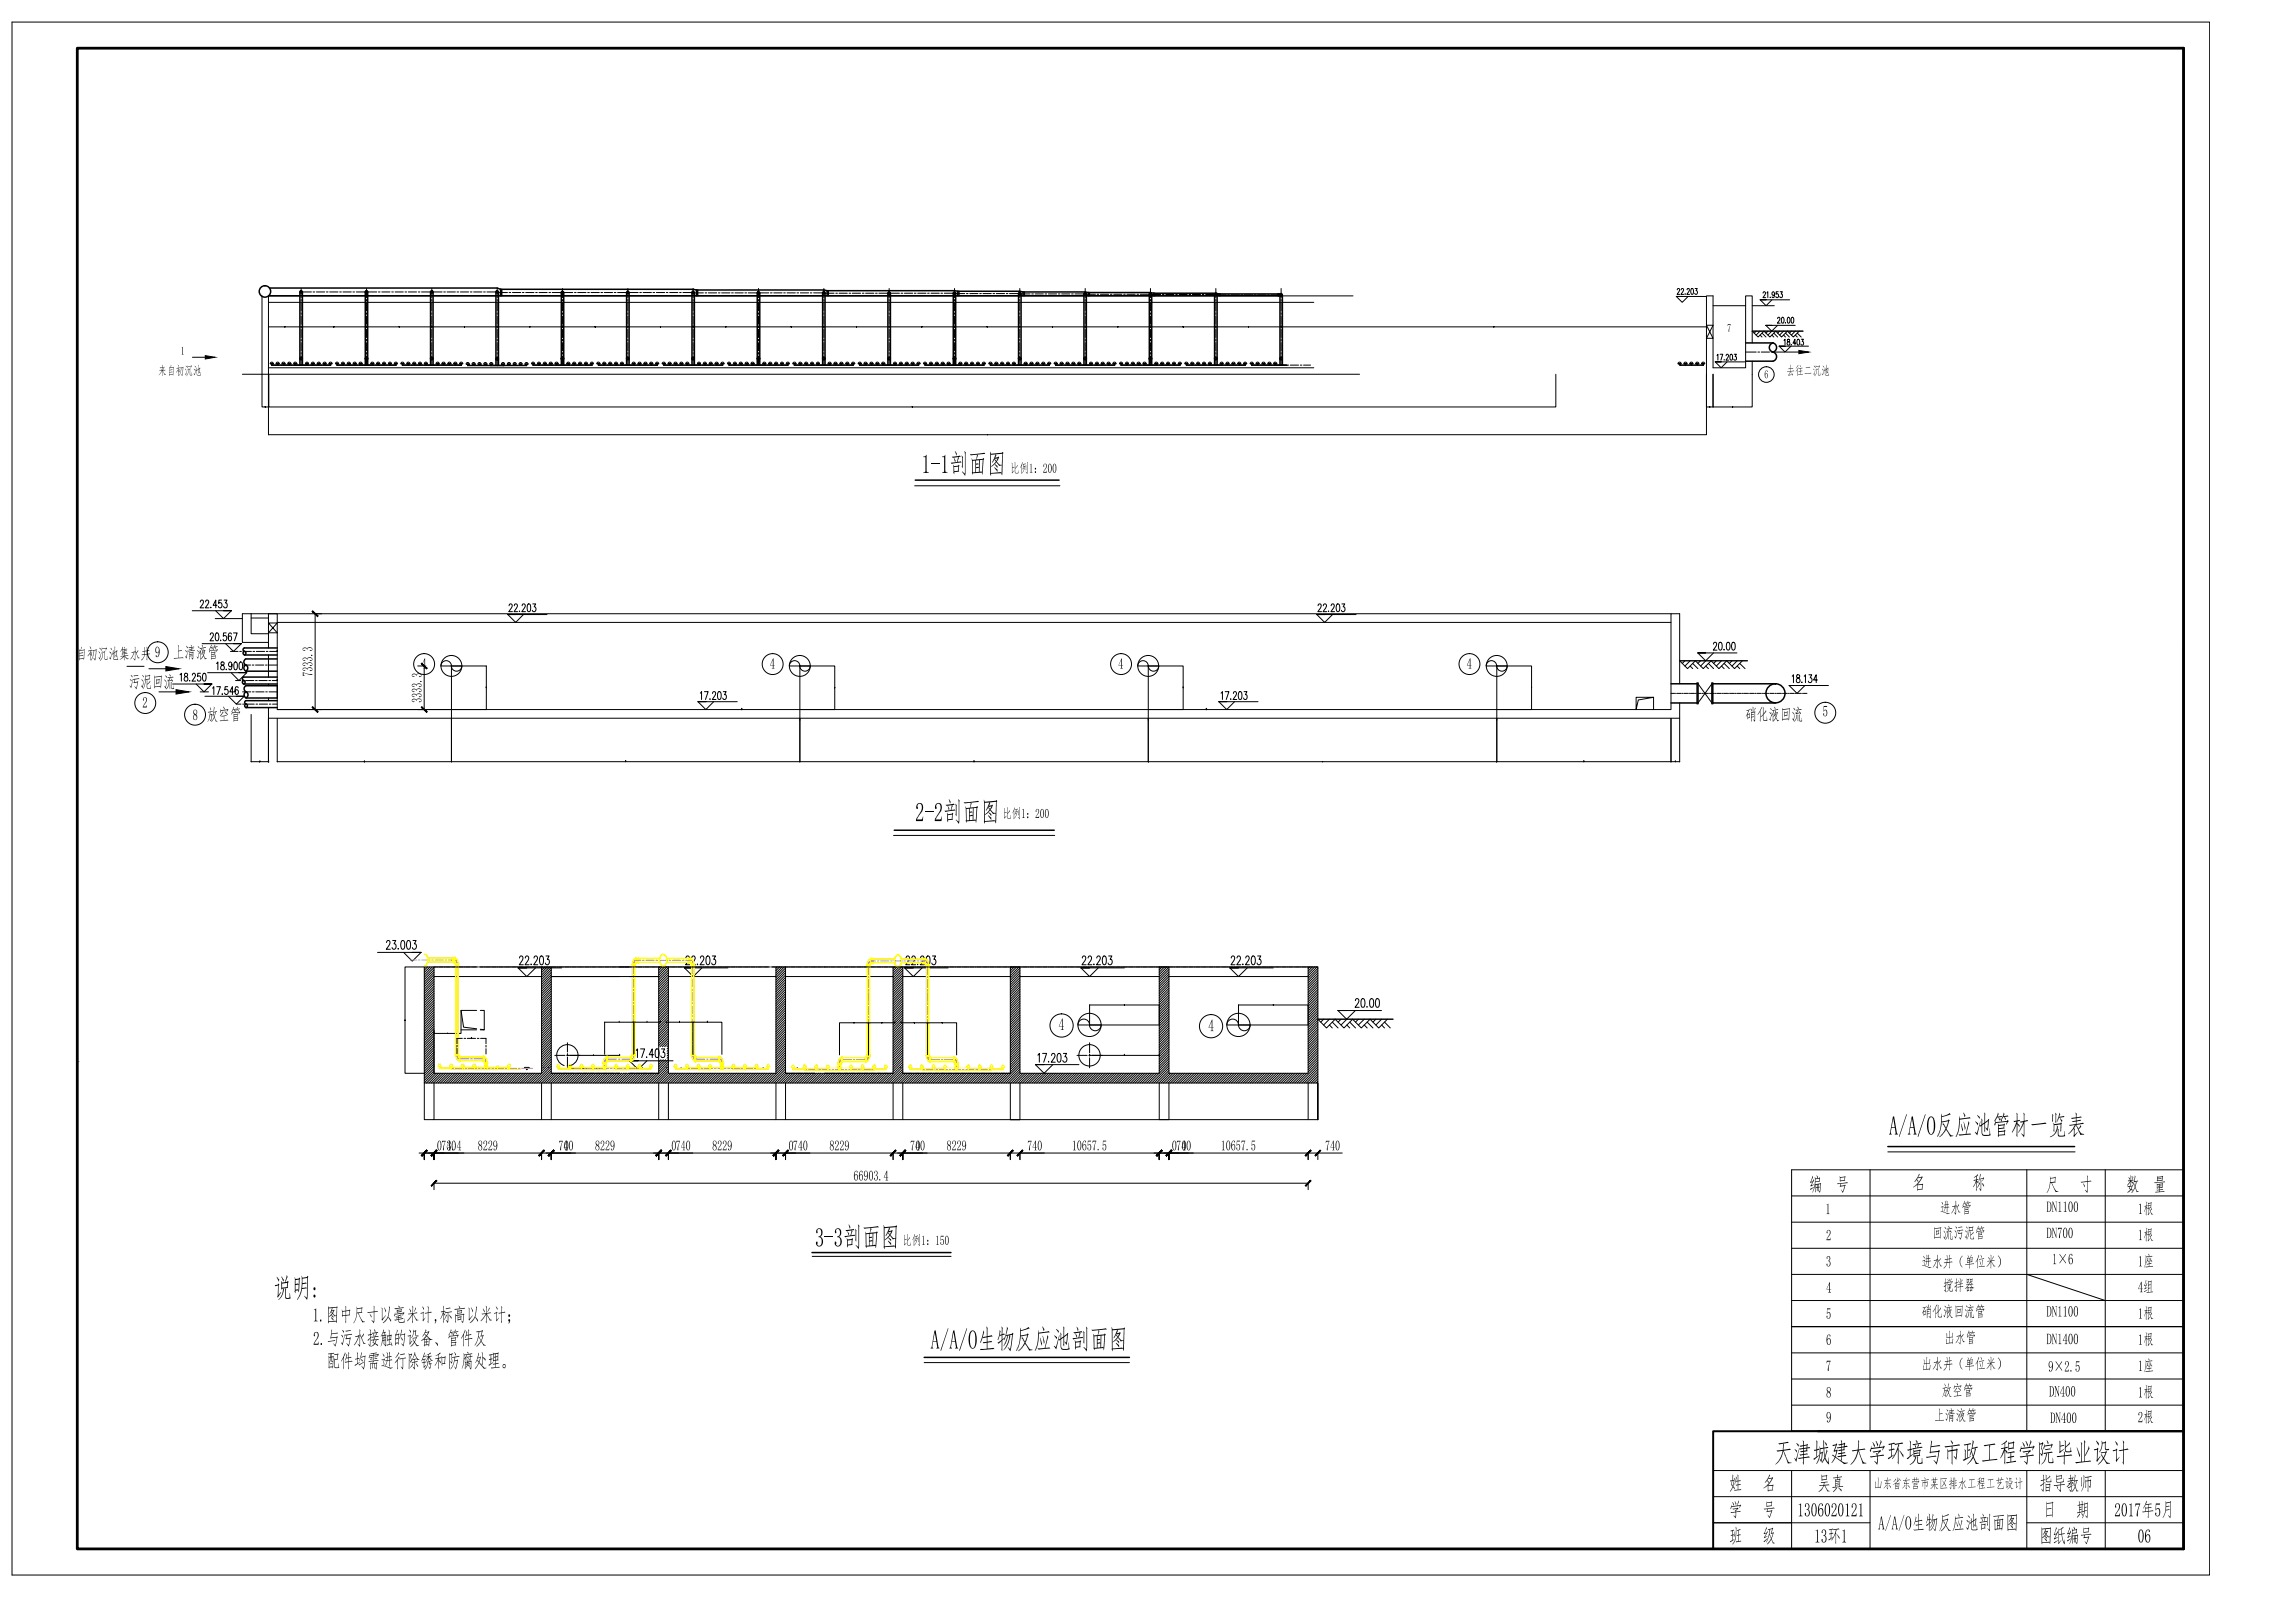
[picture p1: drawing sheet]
<svg xmlns="http://www.w3.org/2000/svg" width="841mm" height="594mm" viewBox="0 0 841 594" stroke-linecap="round" stroke-linejoin="round" font-family="sans-serif">
<!-- layer: 0 -->
<path d="M335.4 175.9h52.7M800.2 236.9v287.3h-143.7M327.7 304.1h58.6M691.8 419.9h68.5M297.6 458.8h50.9M338.7 497.2h75.2M771.5 567.3h28.7" fill="none" stroke="#000" stroke-width=".55"/>
<g fill="#000">
<path d="M633.2 118.7h1l-.6 2.8-.1-.8 .6-1.7h-.8l-.1 .4zM59.4 133.6l.2 .2v.7h.8l-.8 .2v.9l.3-.9 .2 .3-.2 .6 .6-.2 .1 .3-1 .1 .6 1 .6 .2-.6 .2-.6-1.4-.1 2-.1-2-1.2 1.7 1.1-1.7-1-.1 .8-.1-.2-.6 .2 .6h.3v-.9l-.7 .1-.2-.2 .9-.1zM66.5 127.3l.6-.3v2.7l.3 .2h-.9l.3-.2v-2.3zM656.1 133.6l.2 1.3 .7-.1 .2 .2-.9 .1v.8l1-.2 .3 .2-1.5 .2 .1 .2-.6 1 1.2-.1-.3-.8 .5 .8-.1 .4-.1-.4-1.4 .4-.1-.3 .7-1.2-.9 .2-.2-.2 1.2-.2 .1-.8-.7 .1-.2-.2 .9-.1zM338.4 167.2l.7-.1 .5-.5v5.9l.8 .7h-2l.7-.6v-5l-.7-.2zM345.3 167.2l.7-.2 .4-.4v5.8l.1 .4 .7 .4h-1.9l.7-.6v-5l-.7-.2zM377.4 170.1l.6-.3v2.9l.4 .4h-1l.3-.2v-2.6zM382.5 170.1l.9-.2 .2 .9-1.1 2h.9l.2-.5v.8h-1.3l1.1-2.1v-.7l-.3-.3-.5 .2 .1 .7-.3-.1zM65.2 236.2l.3 .4-.1 1.7 1.1-.2 .2 .2-1.3 .2v2.4l1.6-.2 .3 .3-3.5 .3-.2-.3 1.7-.1zM111 237.4l1-.2 .5 .4 .4-.4 .9-.1 .5 .3 .2 .6-.8 .4-.1-.3 .5 .1 .2-.3-.3-.5h-1.1l-.3 .6-.4-.6h-.7l-.5 .6 .9 .3-.6 .1-.4-.4zM52.6 255.6l.3-.2h.6l.3 1.2-1.3 2.2h1l.3-.6v.9h-1.5l1.3-2.5-.1-.8-.4-.3-.4 .2v.8l-.2 .1zM111 246.2l2 .6 1.4 .1 .1 .2h-1.5l-1.7-.7v.9l.5 .3-.8-.1z"/>
<path d="M111 244.8l1-.3 .5 .4 .5-.4 .7-.1 .7 .4 .1 .6-.8 .4-.1-.3 .7-.2-.2-.5-1.2-.1-.4 .6-.2-.4-.7-.2-.6 .4 .1 .3 .8 .1-.5 .2-.5-.4zM111 243l.9-.3 .6 .4 .5-.4 .7-.1 .7 .4 .1 .5-.8 .5-.2-.3 .8-.3-.2-.5h-1.1l-.4 .6-.3-.5-.8-.1-.5 .3 .1 .4 .8 .1-.4 .2-.5-.3zM111 241.1l1-.3 .5 .5 .4-.4 .7-.2 .7 .3 .2 .7-.8 .4-.1-.3 .7-.2-.2-.5-1.2-.1-.4 .6-.1-.3-.7-.3-.7 .4 .2 .4 .7 .1-.5 .2-.5-.4zM151 256.2l.9-.3 .6 .5 .5-.5 .8-.1 .5 .3 .2 .7-.7 .4-.2-.3h.5l.2-.2-.2-.5-1.1-.1-.3 .6-.5-.5h-.7l-.4 .2-.1 .3 .9 .3-.3 .2-.7-.4zM151 254.3l1-.2 .5 .4 .5-.5h.7l.7 .3 .1 .6-.8 .5-.1-.3 .7-.3-.2-.5h-1.1l-.5 .6-.3-.5-.6-.1-.6 .3 .1 .4 .8 .1-.5 .2-.5-.4zM151 252.6l.8-.4 .7 .5 .4-.4 .9-.2 .6 .5 .1 .5-.7 .4-.3-.3 .8-.2-.3-.6-1.1 .1-.2 .5-.4-.4-.8-.1-.5 .3 .2 .4 .7 .1-.4 .2-.5-.3zM151 250.7l1-.3 .5 .4 .4-.4 .7-.1 .7 .3 .2 .6-.8 .5-.1-.3 .7-.2-.3-.6h-1l-.3 .6-.6-.5h-.6l-.4 .2v.4l.8 .2-.5 .1-.5-.4zM151 247l1-.3 .5 .4 .5-.4 .8-.1 .5 .3 .2 .7-.8 .4-.1-.3h.5l.2-.2-.3-.6-1.1 .1-.2 .5-.5-.5h-.7l-.5 .5 .9 .4h-.6l-.4-.3zM668.3 258.6h1.3l-.1 .3h-1.1v1.5l.3-.4 .4-.1 .5 1-.1 1.1-.6 .4-.5-.2-.3-.8 .3-.1 .1 .8h.6l.2-1.5-.3-.5-.8 .5zM336 294.6l1.2-.5 .9 .7 .1 1.8-2.2 3.5h1.7l.6-1-.1 1.6h-2.5v-.7l1.8-2.9 .3-1-.1-1.2-.5-.5-.7 .1-.3 .9a.44 .44 0 0 1 .2 .5 .44 .44 0 0 1-.5 .3l-.2-.7zM342.9 294.6l1.1-.5 .6 .2 .4 .6-.1 1.9-2 3.3h1.7l.6-1-.2 1.6h-2.4v-.6l1.7-2.7 .4-1.3-.1-1.1-.4-.6-.8 .1-.3 .7a.6 .6 0 0 1 .2 .6 .6 .6 0 0 1-.5 .5l-.2-.6zM374.6 296.5l.6-.3v3.1l.3 .3h-.9l.3-.3v-2.5z"/>
<path d="M379.7 296.5l.8-.2 .3 1-1.2 2h.9l.3-.6-.1 .9h-1.2l1.1-2.3-.1-.7-.5-.2-.3 .4 .2 .5h-.3zM698.6 408.1l.2 .1-2.8 8.2-.1-.1zM705.5 408.1l.2 .1-2.8 8.2-.2-.1zM711.3 408l.3 .8 1.6-.4 1.2-.8 .4 .6-2.5 .7a.69 .69 0 0 0-.7 .3 .69 .69 0 0 0 0 .8v.8l2.3-.5 .2-.3 .4 .4-.9 2.4a1.48 1.48 0 0 0 .5 1.9l.8 1.1 .9 .3-1.2 .2-1.5-2.6-1.1 1.7-1.3 1.1 2-2.5a1.82 1.82 0 0 0-.7-2.2l-.1-.2 .4-.1 .8 1.7 .9-2.5-2.1 .4-.3-.1-.6 3.2-1 2.3 1.1-3.4zM744.3 411.8l5.1-.7 .6 .5-5 .6zM760.6 407.5l.5 .5-.2 1.2 1.7-.3 .3 .4-2 .3v.8l1.4-.3 .3 .3-1.7 .4v.8l2.3-.4 .5 .4-2.1 .3a.43 .43 0 0 0-.7 .2 .43 .43 0 0 0 .3 .6l.1 .1a.4 .4 0 0 0 .3 .6 .4 .4 0 0 0 .4-.5l.5-.9 .2 .8-.4 .2a.84 .84 0 0 0-.5 .8 .84 .84 0 0 0 .5 .8l.3 .5 1.1 .2v.3h-.9a.88 .88 0 0 1-.9-1l-1.2-2.6-.6 1.2 .2 .3-.1 2.2 1.2-1-1.3 1.8-.3-.4 .2-2.8-1.3 1.6-.6 .5-.2-.2 1.6-1.6 .8-1.5-1.8 .3-.3-.4 2.5-.3v-.9l-1.1 .2-.3-.4 1.4-.1v-.9l-1.5 .2-.2-.4 1.7-.2zM320.5 429l.6-.2 .5 .6-.1 .7-.3 .3 .4 .4 .1 .9-.6 .7-.6-.3-.2-.6h.3l.2 .7 .6-.3v-1.1l-.6-.3 .5-.4 .1-.8-.6-.4-.3 .9zM299.6 450.1l1-.2 .7 .7v1.5l-.7 .8 .8 .7 .2 1.2-.3 1.1-.7 .6-1-.1-.6-.8a.39 .39 0 0 1 0-.6 .39 .39 0 0 1 .6 .1v.1a.79 .79 0 0 0 .7 1.1 .79 .79 0 0 0 .8-1l-.2-1.8-1-.4v-.3l.9-.4 .1-.6v-1.1l-.6-.6a.84 .84 0 0 0-.8 .5 .84 .84 0 0 0 .1 .9 .34 .34 0 0 1-.5 .1 .34 .34 0 0 1 0-.5zM306.4 450.1l1.2-.1 .6 .7v1.4l-.7 .8 .7 .7 .3 1.3-.4 1-.7 .6h-.8l-.7-.9a.41 .41 0 0 1-.1-.7 .41 .41 0 0 1 .7 .2v.1a.79 .79 0 0 0 .6 1.1 .79 .79 0 0 0 .8-1l-.2-1.8-.9-.4v-.3l.8-.4 .2-.9-.1-.9-.7-.5a.95 .95 0 0 0-.5 1.5 .68 .68 0 0 1-.7-.6 .68 .68 0 0 1 .4-.7zM337.9 452.9l.6-.3v2.9l.4 .4h-1l.4-.2v-2.6zM343.1 452.9l.6-.3v3l.3 .3h-.9l.4-.2v-2.6zM344.8 452.6h1.1l-.1 .3h-1v1.3l.6-.4 .5 .7-.1 1.1-.5 .4-.7-.6 .2-.4 .1 .7 .5 .1 .3-.8-.2-.9-.4-.1-.4 .4z"/>
<path d="M669.3 441.2l.7-.3v3.4l.5 .4h-1.2l.5-.3v-3zM669.5 450.8l.8-.3 .5 .4v1l-1.3 2h1l.4-.6-.1 .9h-1.5l1.3-2.5-.2-.9-.4-.2-.3 .2 .1 .8-.3 .1zM752.4 459.6l.7-.4v3.4l.4 .4h-1.1l.5-.4v-2.8zM752 440.1h.4l1 2.9 .1-2.6-.3-.3h.6l-.2 .3v3.5l-1.3-3.3v3.1l.3 .2h-.7l.3-.2v-3.4zM752 449.7h.4l1 2.9 .1-2.6-.3-.3h.6l-.2 .2v3.5l-1.3-3.2v3l.3 .2h-.7l.3-.1v-3.4zM754.3 440.4l.7-.3v3.3l.4 .5h-1.1l.5-.5v-2.7zM754.2 449.7h1.4l-.6 2-.2 1.8-.3-.2 .1-1 .8-2.3h-.9l-.4 .6zM756.3 440.4l.7-.3v3.5l.4 .3h-1.1l.4-.4v-2.8zM783.8 441.2l.7-.4v3.5l.4 .3h-1.1l.5-.3v-2.9zM783.8 450.8l.7-.4v3.5l.4 .3h-1.1l.5-.3v-2.9zM783.8 460.3l.7-.3v3.5l.4 .3h-1.1l.5-.3v-2.9zM115 479.6l.9-.4v4.4l.5 .4h-1.4l.6-.6v-3.3z"/>
<path d="M669.5 460.2l.7-.2 .5 .8-.4 1 .4 .4 .1 .9-.6 .7h-.5l-.4-.8 .4-.1-.1 .6 .3 .2 .5-.2 .1-1.1-.6-.7 .4-.1 .2-.8-.5-.6-.3 .1-.2 .8zM718.9 460.2l.3-.3-.7 1.1-.1 1.5 .8 1.7-.8-.8-.3-.9 .1-1.2zM732.2 459.8l.8 1 .3 .9-.2 1.5-.9 1 .7-1.1 .1-1-.1-1zM754.3 478.7l.7-.3v3.4l.4 .4h-1.1l.5-.5v-2.7zM754.8 459.3l1.1 1.5 1.1-1.5 .1 .1-1.1 1.6 1.1 1.6-.1 .1-1.1-1.5-1.1 1.5-.1-.1 1.1-1.6-1.1-1.6zM756.3 478.7l.7-.3v3.4l.4 .4h-1.1l.4-.4v-2.8zM783.8 479.5l.7-.4v3.5l.4 .3h-1.1l.5-.3v-2.9zM115.1 488.3l.8-.5 .8 .5v1.3l-1.6 2.6 1.3-.1 .4-.7-.1 1.1h-1.8l1.6-3.3-.1-.8-.4-.4-.6 .2-.1 .5a.32 .32 0 0 1 .2 .5 .32 .32 0 0 1-.4 .1zM159.6 491.6l.8 .5v.8zM159.4 483.2a.69 .69 0 0 1 .5 .6 .69 .69 0 0 1-.3 .7l-.2 .2 .2-.8-.3-.2zM347.4 486.5l.2 .1-2.8 8.2-.2-.2zM354.2 486.5l.2 .1-2.7 8.2-.2-.2z"/>
<path d="M361.5 485.8l.5 .7-.1 2.9 1.5-.4 .4 .5-1.9 .3v1.6l1.4-.3 .3 .5-1.7 .1v2.2l2.1-.3 .4 .5-4.9 .4-.5-.4 2.6-.1v-2.2l-1.1 .2-.4-.4 1.5-.2v-1.6l-1.2 .3-.3-.4-.9 2.1 .7-2 .4-2.5 .4 .7-.6 1.7 1.5-.2zM373.8 486.3l.3 .9 1.9-.5 .9-.7 .4 .5-2.5 .8a.64 .64 0 0 0-.7 .3 .64 .64 0 0 0 0 .8v.1a.49 .49 0 0 0 .2 .6 .49 .49 0 0 0 .6-.1l1.5-.3 .2-.4 .4 .5-.9 2.2a1.79 1.79 0 0 0 .6 2.2l.6 .9 1 .2v.2l-1.2 .2-1-1.9a.5 .5 0 0 0-.6-.5 .5 .5 0 0 0-.4 .7l-1.9 1.9 2-2.6a1.46 1.46 0 0 0-.5-1.9l-.3-.5h.5l.7 1.6 .8-2.5-2 .5-.3-.2-.6 3.2-1.1 2.3 1.2-3.4zM669.5 479.2h1.3l-.1 .4h-1.1v1.4l.7-.4 .5 .7-.1 1.3-.5 .4-.5-.1-.4-.6 .3-.4 .1 .8 .5 .2 .4-.7-.3-1.4-.8 .4zM669.5 498.4h1.3l-.6 2.1-.1 1.7-.3-.2v-.9l.8-2.4h-.9l-.3 .6zM704.9 497.9l.3 .2v1.3l.8-.1v-2.3l.3 .3-.1 2 .9-.1v-1.5l.2 .3-.2 1.7-.1-.3-.8 .1v1.9l.9-.1 .1-1.4 .3 .3-.3 1.7-.1-.4-2.2 .4-.1-.3v-1.6l.3 .3-.1 1.2 1-.1v-1.9l-.9 .3zM713.3 488.3l.3 .2-.1 1.3 .9-.1-.1-2.4 .3 .4-.1 2 .8-.1 .2-1.5 .2 .3-.3 1.7-.1-.3-.8 .1v1.9l1-.1 .1-1.4 .2 .3-.3 1.7-.1-.4-2.2 .4-.1-1.8 .3 .2v1.2l.9-.1 .1-1.9-1 .2zM752 478.4h.4l1 2.9 .1-2.6-.3-.3h.6l-.2 .2v3.6l-1.3-3.3v3.1l.3 .2h-.7l.3-.2v-3.4zM752 488.5h.4l1 2.9 .1-2.6-.3-.3h.6l-.2 .2v3.6l-1.3-3.3v3.1l.3 .2h-.7l.3-.2v-3.4zM754.3 488.8l.7-.3v3.4l.4 .4h-1.1l.5-.5v-2.6zM756.9 498.8l.7-.2 .5 .4-.1 1.1-1.2 1.8 .9 .1 .4-.6v.9h-1.4l1.2-2.4-.1-1-.4-.2-.4 .2v.8h-.2zM760.8 498.6h1.2v.3h-1.1l-.1 1.5 .3-.4h.5l.5 .8-.1 1.1-.5 .5-.5-.1-.4-.5 .3-.5v.8l.5 .1 .4-.7-.3-1.3-.8 .4zM783.8 489l.7-.3v3.5l.4 .3h-1.1l.5-.3v-2.9z"/>
<path d="M783.8 498.6l.7-.3v3.5l.4 .3h-1.1l.5-.3v-2.9zM710.5 515.8l.3 .4-.1 1.6 1-.2 .2 .2-1.2 .2v2.1l1.5-.1 .2 .3-3.1 .2-.2-.3h1.5zM718.9 497.5l.3-.2-.7 1.1-.1 1.5 .8 1.7-.8-.8-.3-.9 .1-1.3zM732.2 497.2l.8 1 .3 .9-.2 1.5-.9 1 .7-1.1 .1-1.1-.1-1zM752.9 507.7h.5l1 2.9v-2.7l-.2-.2h.6l-.3 .3v3.5l-1.3-3.3v3.1l.3 .2h-.6l.3-.3v-3.2zM753.4 498.6l1.1 1.6 1.1-1.6 .1 .2-1.1 1.5 1.1 1.6-.1 .2-1.1-1.6-1.1 1.6-.1-.2 1.1-1.6-1.1-1.5zM783.8 508.3l.7-.3v3.5l.4 .3h-1.1l.5-.3v-2.9zM783.9 517.3l.9-.1 .3 1.2-1.3 2.2h1l.3-.6-.1 .9h-1.4l1.2-2.6-.1-.8-.3-.2-.5 .2 .1 .8h-.3zM651.7 528.6l3.5-.5 .3 .4-2 .2 .3 .5-.2 .8a.59 .59 0 0 0-.1 .8 .59 .59 0 0 0 .8 .1l1.6-.3 .4 .4-2.7 .4 1.7 3.9 1.2 .6-1.3 .1-1.7-4.5-.8 2.5-.7 1.2-1.3 1.2 1.7-2.4 .8-2.5-1.8 .2-.4-.5h1.3a.83 .83 0 0 0 1-.2 .83 .83 0 0 0 .1-1v-.4a.5 .5 0 0 0 .1-.8 .5 .5 0 0 0-.8 .1l-.7 .1zM680.9 527.4l.5 .6-.3 2.9 2.2-.4 .3 .4-1.9 .3a.39 .39 0 0 0-.6 .1 .39 .39 0 0 0 .3 .5l1.4 3.6 1.1 .6-1.4 .1-1.5-4.7-1 3-1.8 2.1 1.8-2.7 .7-2.4-1.8 .2-.3-.4 1.2-.1a1.08 1.08 0 0 0 1.1-1.6zM726.9 529.3l4-.6 .4 .4-2.3 .3 .4 .4-.2 4.8 2.4-.3 .5 .4-5.4 .7-.4-.5 2.6-.3 .1-4.2a.63 .63 0 0 0 0-.8 .63 .63 0 0 0-.9-.1l-.8 .3zM753.3 517.4h.4l1.1 2.9v-2.6l-.2-.3h.6l-.3 .2v3.6l-1.2-3.3v3.1l.2 .2h-.6l.2-.2v-3.4z"/>
<path d="M659.2 551l.6-.1 .2-.3v4.2l.6 .6h-1.4l.5-.5v-3.6zM661.6 550.9l.5-.3 .7 .2 .3 .8-.2 .9a.43 .43 0 0 0-.2 .5 .43 .43 0 0 0 .4 .3l.1 1-.6 1-.9-.1-.3-.5 .1-.5a.36 .36 0 0 1 .4 .2 .36 .36 0 0 1-.1 .4l.2 .4h.4l.5-.6-.1-1.3-.8-.3 .7-.8-.2-1.3-.7 .1v.8a.46 .46 0 0 1-.5-.4 .46 .46 0 0 1 .3-.5zM671.4 551.1l.4-.4 .6-.1 .5 .5v1.4l-1.5 2.4h1.1l.6-.7-.2 1.2h-1.7v-.7l1.4-2.5v-.9l-.3-.5-.7 .2v1.1a.45 .45 0 0 1-.6-.3 .45 .45 0 0 1 .3-.6zM676.4 551h.5l.3-.4v4.3l.6 .5h-1.4l.5-.4v-3.7zM678.9 550.8l.4-.2 .7 .2 .3 1.4-1.6 2.7h1.2l.5-.7-.1 1.2h-1.8l1.5-3.2v-1l-.3-.4-.8 .3 .1 .9a.37 .37 0 0 1-.6-.1 .37 .37 0 0 1 .2-.5zM681.3 551h.5l.3-.4v4.3l.6 .5h-1.4l.5-.4v-3.7zM688.2 541.1l.2 .3-.1 3.3 .8-.1 .2-2.1 .2 .3-.3 2.3-.1-.3-1.8 .3-.1-.2-.1-2.3 .3 .2v2l.8-.1zM702.9 554.4l.3 .4v2.1l1.1-.3 .2 .4-1.3 .2v1.2l1-.3 .2 .4-1.2 .1v1.6l1.5-.3 .3 .4-3.5 .2-.4-.3h1.9v-1.6l-.8 .2-.3-.3 1.1-.1v-1.2l-.9 .2-.2-.3-.6 1.5 .8-3.2 .2 .5-.4 1.2 1.1-.1zM711.8 554.7l.1 .7 2.1-.9 .2 .4-1.8 .6a.83 .83 0 0 0-.4 1.2l1.6-.3 .1-.3 .3 .4-.9 2.1 .9 1.4 .9 .5-.9 .2-.6-1.3a.42 .42 0 0 0-.5-.4 .42 .42 0 0 0-.3 .5l-1.4 1.3 1.7-2.2-.8-1.3h.3l.6 1.2 .4-1.1a.43 .43 0 0 0 .1-.7 .43 .43 0 0 0-.6 .1l-1 .1-.4 2.2-.8 1.7 .8-2.2zM721.5 542l2-.3 .2 .2-1.2 .1 .1 2.6 1.3-.2 .2 .3-2.7 .3-.2-.2 1.3-.2v-2.6l-.8 .2zM728.4 542l2-.3 .1 .2-1.1 .1 .1 2.6 1.3-.2 .1 .3-2.7 .3-.2-.2 1.4-.2v-2.6l-.8 .2zM775.3 551.1l.4-.4 .6-.1 .5 .5v1.4l-1.5 2.4h1.1l.5-.7-.1 1.2h-1.8l.1-.7 1.4-2.5v-.9l-.3-.5-.8 .4 .1 .9a.45 .45 0 0 1-.6-.3 .45 .45 0 0 1 .3-.6z"/>
<path d="M780.2 551h.6l.3-.4v4.3l.5 .5h-1.4l.6-.6v-3.4zM782.6 550.7h1.7l-.8 2.6-.1 1.4a.34 .34 0 0 1 .1 .5 .34 .34 0 0 1-.4 .1l.1-1.7 .8-2.5h-1.1l-.3 .8zM790 550.7h1.6l-.1 .4h-1.3l-.1 1.8 .4-.5h.7l.4 .8v1l-.3 1-.5 .2-.7-.2-.3-.6a.32 .32 0 0 1-.1-.5 .32 .32 0 0 1 .5 0 .32 .32 0 0 1 0 .5l.1 .5h.7l.3-1.8-.4-.7-1 .6zM793.6 549.8l.2 .5 1.4-.2 .2-.3 .2 .3-.3 6-.8-1.1 .7 .5 .1-5.2-1.5 .3v1.1l1.1-.3 .2 .3-.6 .2a.67 .67 0 0 0-.7 .3 .67 .67 0 0 0 .1 .8l1-.3 .2 .3-.8 .2a1.24 1.24 0 0 0-.9 1.4l-.8 1.4 .9-2.8zM665.3 560.6l.9-.4v4.3l.5 .4h-1.4l.6-.4v-3.5zM667.7 560.5l.8-.3 .6 .4 .1 1.2-.6 .6 .6 .5 .2 .9-.2 .6-.7 .6-.5-.1-.4-.6a.37 .37 0 0 1-.1-.5 .37 .37 0 0 1 .6 .1 .37 .37 0 0 1-.2 .5l.2 .4 .5-.1 .4-1-.1-.9-.8-.3 .8-.7-.1-1.1-.5-.3-.4 .5a.33 .33 0 0 1 .1 .5 .33 .33 0 0 1-.5 0 .33 .33 0 0 1 .1-.5zM675.1 560.6l.9-.4v4.3l.5 .4h-1.4l.6-.6v-3.3zM692.8 554.8l-1.8 5.9zM697.7 554.8l-1.8 5.9z"/>
<path d="M62.6 133.6l.2 .3-.3 .7 1-.3 .2 .2-.2 2.7-.1 .4v-.4l-1.3 .1v.4l-.2-3.3 .2 .3h.3zM62.1 134.9v.6l1-.2 .1 .2-1.1 .2v.6l1-.2 .2 .2-1.2 .1v.8h1.3l.1-2.5z"/>
<path d="M65.9 134.7l1.2-.4 .1 .2-.5 3.3-.4-.8 .4 .4 .3-2.7-.6 .1-.2 1.8-.7 1.1 .8-2.5v-.4l-.3 .1zM64.6 134.8l1-.3 .2 .2-.4 1.1 .4-.7-.2 .8 .3 .4-.5-.4v1.9l-.1-2.2-.8 .8 1-1.6-.7 .2zM65.2 133.6l.4 .4-.1 .4z"/>
<path d="M68.9 134.9l.2 .3 .5-.3 .2 .1-.1 2.2 .6 .1 .1-.9 .1 1h-.9v-2.1l-.5 .1-.2 1.6-.7 .8 .6-1zM68.8 133.8v.4l1.3-.4 .2 .2-.4 .8 .2-.6-1.3 .2-.1 .5zM68.7 135.1l-.5 2.3-.4-.6 .3 .2zM68 133.9l.5 .3-.1 .3zM67.8 135l.4 .3v.4z"/>
<path d="M72.6 133.6l.2 .2-.1 1.4 .5-.6 .2 .2-.3 1.9-.3-.6 .3 .3 .1-1.4-.5 .4v1.5l-.1-1.4-.4 .2v1.4l.3 .3 .9-.1 .1-1 .2 1.1-1.4 .1-.2-.4v-1.3h-.3l-.5 1.7-.3-.7 .3 .3 .5-2.1v.8l.3-.2v-1l.1 .9 .4-.2zM71 135l.5 .4v.3zM71.3 133.9l.5 .4v.4z"/>
<path d="M647.1 137l-.2 1 .5 .4 .3-1.2-.3-.3zM647 135.8l.5-.1 .2 .2-.1 .3-.3-.4-.4 .5v.9l.2-.4 .4-.1 .4 .7-.1 .8-.4 .4-.4-.2-.3-.7z"/>
<path d="M659.1 134.9l1.3-.2 .2 .2-.8 .1v.8l.6-.1 .1 .2-.7 .1v1.1l.8-.2 .1 .3h-1.8l.8-.1v-1l-.7-.2 .7-.1v-.8l-.4 .1zM658.9 134.6l-.2 3.2-.1-2.3-.6 .6zM658.9 133.6l.1 .3-.9 1.1zM659.5 133.7l.4 .5-.1 .3z"/>
<path d="M661.3 136.8l2.6-.1zM661.7 134.7l1.5-.3 .2 .2z"/>
<path d="M665.6 134.9l.1 .3 .6-.3 .2 .1-.2 2.2 .6 .1 .1-.9 .1 1-.9-.1v-2l-.4 .1-.2 1.5-.7 .9 .7-1.3zM665.4 133.8l.1 .4 1.3-.4 .2 .3-.4 .7 .1-.6-1.2 .2-.1 .5zM665.4 135.1l-.6 2.3-.3-.7 .3 .3zM664.7 134l.4 .2v.3zM664.4 135l.4 .3v.4z"/>
<path d="M669.2 133.6l.2 .2v1.4l.5-.6 .2 .2-.3 1.9-.4-.6 .3 .3 .1-1.4-.4 .4-.1 1.5-.1-1.4-.3 .2v1.4l.2 .3 1-.1 .1-1 .1 1.1-1.3 .1-.3-1.7h-.3l-.4 1.7-.4-.6 .4 .2 .5-2.1-.1 .8 .3-.2v-1l.2 .9 .3-.2zM667.7 135l.4 .4v.3zM668 133.9l.4 .4v.4z"/>
<path d="M349.3 170.2l.3 .5 1.5-.1 .2-.4 .3 .4-.3 1.8 .2 .3-1.8 .2v.8l-.4-.6zM348.8 167.3l2.9-.5 .4 .5-.9 .1 .3 .3-.4 .8a.48 .48 0 0 0 0 .7 .48 .48 0 0 0 .7-.2h.3l.2 .4-3.5 .5-.4-.4 1.3-.2a.94 .94 0 0 0 1-.2 .94 .94 0 0 0 .2-1 .44 .44 0 0 0 .1-.7 .44 .44 0 0 0-.7 .1l-1.1 .2zM353.4 165.4l.6 .4-.3 8.5-1.1-1.5v-.1l.9 .8 .1-7.2zM349.6 171.1l.1 1.5 1.3-.2 .2-1.5zM352.4 166.8l.5 .6-.1 4.1-.4-.6zM350 165.3l.3 .4a.7 .7 0 0 1 .1 1.1zM349.5 167.9l.7 .8-.2 .5z"/>
<path d="M355.4 166.4l5.2-.6 .5 .4-3 .3 .3 .4-.6 1.4 2.3-.2 .2-.4 .4 .4-.3 .4-.4 5.4-.2-.8-3.3 .3v.5l-.3-.8-.1-5.2 .3 .5 1.3-.1 .2-.7a.58 .58 0 0 0 .2-.7 .58 .58 0 0 0-.7-.3l-1.6 .2zM359.1 168.5l-.1 4.3 .6-.2 .2 .3 .3-4.5zM356.4 168.8l.1 4.2 .9-.1v-4.2zM357.7 168.7v1.1l.7-.1 .3 .4-1 .1v.9l.8-.2 .2 .3 .1-2.6zM357.7 171.5v1.4l1-.1v-1.4z"/>
<path d="M362.8 165.5l.4 .7 4-.4 .2-.3 .3 .4-.2 .3-.3 7.9-.2-.8-3.8 .2-.1 .8-.3-.8zM363.1 166.6l.1 6.6 3.3-.3 .5 .2 .1-2.7-1 .2-.5-.7a.61 .61 0 0 0-.6-.4 .61 .61 0 0 0-.6 .6l-1.1 .9 1.1-1.3a.63 .63 0 0 0 .6-.6 .63 .63 0 0 0-.5-.7l-.1-.1-.8 1.2 1.2-3.1zM364.9 166.4l.3 .4-.5 .9 1.2-.5 .3 .4-.4 .7a1.12 1.12 0 0 0 .4 1.8l.9 .2 .2-4.1zM364.4 171.1l.8 .6a.74 .74 0 0 1 .3 1.1zM364.6 167.9l-.2 .3h.3a.43 .43 0 0 0 .4 .6 .43 .43 0 0 0 .4-.6l.1-.4-.9 .3zM364.7 170l.3 .3a.7 .7 0 0 1 .5 1.1l-.9-1.2z"/>
<path d="M371.8 169.2l.3 .2-.1 2.1 .8-1.2 .2 .4-1 1v1.2l.3 .3h.7l.1-1.1 .2 1.2-.3 .1-1.1-.3zM370.8 169.5l.2 .3v1.4h.8h-.8v1.8l.7-.6-.8 1z"/>
<path d="M374.7 170l1-.2 .2 .2-.7 .1v.7l.4-.2 .2 .2-.6 1.7-.6 .8 .9-2.4h-.4l-.2 .4 .3 .6-.3-.5-.2 .6 .5-1.7zM374.6 169.2l.2 .3-.3 .7-.1 3.4v-3.1l-.6 .8zM376.3 169.2l.3 .2-.2 4.3-.5-.8 .5 .2zM375.9 170.3l.2 .2-.1 1.8z"/>
<path d="M379.1 172.9a.31 .31 0 0 1 .6 0 .31 .31 0 0 1-.6 0zM379.1 171.7a.3 .3 0 0 1 .6 0 .3 .3 0 0 1-.6 0z"/>
<path d="M384.6 170l-.3 1.8 .2 1 .3 .2 .3-.6v-1.4l-.1-.8zM384.4 170l.5-.1 .5 .8v1.6l-.5 .9-.6-.2-.3-.8v-1.3z"/>
<path d="M386.2 170.1l-.2 1.9 .2 .9 .3 .1 .3-.7v-1.5l-.1-.7zM386.1 170l.6-.1 .4 1v1.5l-.6 .8-.4-.2-.3-.7-.1-1.3z"/>
<path d="M33.7 238.2l1.4-.2 .2-.3 .1 .3-.6 3.9-.6-.9 .6 .5 .3-3.3-.7 .1 .1 .2-.4 2-.8 1.4 .7-1.3 .3-1.8 .1-.5-.4 .1zM32.2 238.3l1.2-.4 .3 .2-.5 1.4 .5-.8 .1 .4-.4 .5 .3 .6-.5-.6-.1 2.3-.2-.4 .2-2.2-1 1 1.2-2-.8 .3zM32.9 236.8l.5 .6-.1 .4z"/>
<path d="M37.5 238.4l.2 .4 .7-.4 .2 .2-.2 2.6 .8 .2v-1.1l.2 1.2-.9 .1-.2-.2v-2.5l-.6 .1-.2 2-.8 1 .8-1.4zM37.3 237.1l.1 .5 1.5-.3 .1-.2 .2 .3-.5 .9 .2-.8-1.5 .2-.2 .7zM37.2 238.7l-.7 2.9-.4-.9 .4 .3zM36.4 237.2l.5 .4v.4zM36.1 238.6l.5 .4v.4z"/>
<path d="M44.9 236.9l.2 .3-.3 .7 1.9-.1-.9 .2v.3l.5-.1 .2 .2-.7 .1v.3l.8 .1-.8 .1v.4h1l-.8 .1a.34 .34 0 0 0-.5 .1 .34 .34 0 0 0 .2 .5l1.2-.2 .2 .2-1.4 .2 .8 .8 .7 .2-.7 .2-.9-1.2v1.6l-.1-1.5-.9 .9-.7 .3 1.4-1.3-1 .2-.2-.2 1.4-.1v-.6h-.7v.3l-.2-.3 .1-1.6-.6 .6zM44.8 238v1.5l.8-.1v-.4l-.7-.1 .7-.1v-.3l-.7-.1 .7-.1v-.3zM45.6 236.9l.2 .8z"/>
<path d="M57.4 237.2l-.2 1.2 .5 .7 .5-.8v-.8l-.4-.5zM57.2 237h.9l.4 1.2-.2 1.8-.7 .7-.4-.1-.1-.5 .2-.2 .2 .6 .4-.2 .3-1.7-.4 .6-.7-.3-.2-1.2z"/>
<path d="M69.9 236.2l.3 .2-.1 .6 .9-.2 .2 .3-1.1 .1v.4l.6-.1 .3 .2-.9 .1v.4l1.2-.2 .2 .3-2.3 .3a.46 .46 0 0 0-.5 .2 .46 .46 0 0 0 0 .5l-.4 2-.4-.8 .3 .2 .7-2.8v.5l1.1-.1v-.4l-.5 .1-.2-.3h.7v-.4l-.7 .1-.3-.2 1-.2zM69.3 238.7l.2 .3 1.2-.4 .3 .3-.3 2.7-.6-.7 .5 .3 .1-2.2-1.2 .2v.4l.9-.2 .2 .3-1.1 .1v.4l.9-.1 .2 .2-1.1 .1v1.2zM68.2 236.6l.6 .5-.1 .5zM67.9 238.1l.5 .4-.1 .5z"/>
<path d="M77.3 238.6l.3 .3 1.2-.4 .2 .3-.1 .9-1.3 .1v.5l1.2-.1 .1-.3 .2 1.3-1.5 .1-.1 .3zM76.9 237.8v.4l1.2-.1-.1-.7 .3 .5-.1 .2 1.3-.1 .1-.3 .2 .3-.5 .8 .2-.6-2.6 .2-.2 .6zM77.6 240.5v.6l1.2-.1v-.6zM77.3 236.1l.3 .4-.3 .5 .9-.2 .2 .3-.8 .1 .3 .4-.2 .3-.2-.7h-.3l-.6 .9zM77.6 239.1v.5l1.1-.1v-.5zM78.7 236.1l.2 .3-.3 .5 1-.2 .2 .3-.9 .1 .3 .4-.2 .3-.2-.7-.6 .5z"/>
<path d="M29.7 236.9l.3 .3-.4 .9 1.2-.1 .1-.3 .2 .3-.3 3.5-.1 .3-.1-.5-1.5 .1v.5l-.2-4.2 .2 .5 .4-.1zM29.1 238.4v.8l1.3-.3 .2 .3-1.5 .2v.8l1.1-.3 .4 .3-1.5 .1v1l1.4-.3 .1 .3 .2-3.1z"/>
<path d="M42 236.8l.2 .3v1.7l.6-.7 .3 .2-.4 2.4-.5-.8 .4 .3 .2-1.6-.6 .4v2l-.2-.4v-1.5l-.5 .3 .1 1.8 .2 .3 1.2-.1 .2-1.2 .1 1.3-.5 .2-1.2-.1-.2-2.1-.2 .2-.2-.1-.5 2-.5-.7 .4 .2 .7-2.5-.1 .9 .4-.2v-1.3l.2 .4-.1 .8 .5-.3zM40.1 238.6l.6 .4-.1 .5zM40.5 237.3l.5 .4v.4z"/>
<path d="M48.6 248.7l2.2-.3 .3 .3-1.6 .2-.2 1 1.1-.4 .3 .2-.7 2.8-.7-1.1 .7 .5 .4-2-1.3 .3-.2-.3 .5-1-.7 .1-.6 3.1-.6-.9 .5 .3zM48.9 247.4l1.6-.2 .2 .3-1.6 .2zM48 247.2l.5 .5v.4zM47.6 248.8l.6 .3-.1 .5z"/>
<path d="M49.4 236.9l.3 .3-.1 1.1 .3 .8 .7-1.1 .1 .5-.7 .8 .7 1.5 .5 .1-.7 .2-.9-2.5-.2 3.4-.5-.9 .5 .4zM48.1 238.9l1.1-.4 .2 .2-.9 2-.7 .8 1.3-2.5-.8 .1z"/>
<path d="M52.9 237l.3 .3-.1 1.1 .7-.1v-1.4l.2 .3-.1 1.1 .7-.2 .2 .3-.9 .1v1l.9-.1 .2 .2-1.1 .1v2.2l-.2-.4 .1-1.8-.8 .2-.3 1.1-.9 .9 1.1-2-.9 .1-.2-.3 1-.1 .1-.4a.39 .39 0 0 0 0-.5 .39 .39 0 0 0-.6 0l-.2-.2 .9-.1zM53.1 238.6l-.1 1 .8-.1v-1z"/>
<path d="M53.2 247.1l.2 .5 1.3-.2 .2-.3 .2 .3-.2 1.4-1.5 .2-.3 2-.7 1.4 .8-2.5zM53.4 247.8v1l1.3-.2 .1-1zM53.8 249.1l.3 .3-.2 1.2 1-1.3 .2 .5-1.2 .9 .1 1.2 1 .1 .1-1.1 .1 .8a.35 .35 0 0 1 .1 .5 .35 .35 0 0 1-.5 .1l-1-.2zM52.9 248.6l-.7 3.5-.6-1 .6 .4zM51.8 248.8l.5 .3v.6zM52.2 247.2l.5 .5-.1 .5z"/>
<path d="M56.4 247.5l.3 .4 2.4-.5 .2 .3-.3 4.4-.2-.6-2.1 .2v.5l-.2-.5zM56.7 248.1v3.4l1.9-.3 .2 .3 .2-3.6zM57.2 248.6l.2 .4 .8-.2 .1-.2 .2 .3v1.3l-1.1 .2v.3zM57.4 249.2v.9l.8-.1 .1-.9z"/>
<path d="M61.3 248.1l2.2-.2 .1 .2-1.3 .1 .1 .3-.6 .8 1.1-.2-.2-.6 .6 .8-.1 .5a.82 .82 0 0 0-1.3-.3l-.3 .1-.1-.3 .5-.6a.28 .28 0 0 0 .2-.5 .28 .28 0 0 0-.5 .1zM62.7 249.8l.3 .2-.1 2 .7 .1v-1.1l.1 .8a.3 .3 0 0 1 .2 .4 .3 .3 0 0 1-.4 .2l-.7-.2zM61.3 248.9l-.6 3.4-.5-1 .4 .4zM61.6 249.9l.3 .2-.2 1.4-.9 1 .7-1.1zM62.1 249.8l.3 .3-.1 2.2zM60.6 247.4l.6 .5-.1 .4zM62.1 246.9l.5 .6-.2 .4zM60.2 248.9l.6 .5-.1 .4z"/>
<path d="M73.2 237.4l2-.4 .3 .2-1.1 .2 .2 .3-.3 .6 .8-.3 .2 .2-.7 1.9 .6 .9 .6 .3-.7 .2-.3-.8a.33 .33 0 0 0-.4-.3 .33 .33 0 0 0-.2 .4l-.7 .9-.1-2.9-.5 .7-.3 1.8-.5-.7 .4 .2 .6-2.7-.2 1.4 .8-1.7v-.3l-.3 .2zM73.8 237.5l.2 .3-.4 .6v2.9l.9-1.2-.4-.8-.4 .6 .6-2.1v-.4zM74.3 238.6l.3 .8-.4-.6-.2 .5 .2-.1 .3 .7 .5-1.4zM72.2 238.1l.6 .4-.1 .4zM72.5 236.6l.5 .5v.4zM73.9 236.2l.5 .4-.1 .5z"/>
<path d="M155.6 241.1l.2 2.5h.4l-.4 .2v.8l.3 .3h-.9l.3-.3v-.8h-1zM155.5 241.7l-.9 1.9h.9z"/>
<path d="M283.3 241.1l.2 2.5h.4l-.4 .2v.8l.3 .3h-1l.4-.2v-.9h-1zM283.2 241.7l-.9 1.9h.9z"/>
<path d="M411 241.1l.1 2.5h.5l-.5 .2v.8l.4 .3h-1l.4-.2v-.9l-1-.1zM410.9 241.7l-.9 1.9h.9z"/>
<path d="M538.7 241.1l.2 2.5h.3l-.3 .2v.8l.3 .3h-1l.4-.2v-.9h-1.1zM538.6 241.7l-.9 1.9h.9z"/>
<path d="M653 259.3l.3 .5 2.4-.5 .2 .3-.4 4.3-.1-.5-2.1 .2v.5l-.2-.5zM653.3 260v3.3l1.9-.2 .2 .3 .2-3.7zM653.8 260.5l.2 .4 .8-.2 .1-.2 .3 .2-.1 1.4-1 .2-.1 .3zM654 261.1l.1 .9 .7-.1 .1-1z"/>
<path d="M71.3 261.8l-.3 1.2 .3 .6h.3l.4-.2 .1-.6zM71 260.2l.4-.3 .7 .3v1.3a.34 .34 0 0 0-.3 .3 .34 .34 0 0 0 .4 .3v1.3l-.4 .3h-.6l-.5-.7 .5-1.3-.4-.6zM71.2 260.2l-.2 .7 .4 .5a.55 .55 0 0 0 .7-.2 .55 .55 0 0 0-.1-.7l-.3-.4z"/>
<path d="M78.3 258.9l.4 .3-.2 .8a.48 .48 0 0 0 .1 .7 .48 .48 0 0 0 .7-.2l.2 .2-.6 .2 .1 .2-.4 1.5 .5 1.2 .6 .4h-.7l-.5-1.4-1.1 1.6 1-1.8-.3-.9-.2 .6zM76.1 260.7l1.8-.3 .1 .2-.5 .1a.38 .38 0 0 0-.5 .1 .38 .38 0 0 0 0 .5v.4l.6-.3 .2 .2-.4 2.3-.1 .3-.5-.8 .5 .4 .3-2h-.6l-.3 1.6-.6 1 .8-2.9a.34 .34 0 0 0 0-.6 .34 .34 0 0 0-.5 .1zM78.3 261l-.1 .6 .3 .8 .3-1.5zM77 259l.4 .8-.2 .4z"/>
<path d="M81 262.3l1.9-.4 .2 .3-.9 .1v1.5l1.3-.2 .2 .3-2.9 .3-.2-.3 1.4-.1v-1.5l-.8 .2zM80.9 259.6v.5l2.6-.5 .2 .3-.6 1 .2-.8-2.4 .3-.2 .8-.1-.4zM81.7 260.5l.2 .5-1.3 1.3zM82.4 260.6l1 .9v.5zM81.7 258.9l.6 .5-.1 .4z"/>
<path d="M85.6 261.3l.2 .4 1.2-.4 .2 .2v.9l-1.4 .2v.5l1.2-.2 .1-.2 .2 1.2-1.5 .1-.1 .4zM85.1 260.6v.4l1.3-.1-.2-.8 .2 .8 1.3-.2 .1-.2 .3 .3-.6 .8 .2-.7-2.6 .3-.2 .6zM85.8 263.3v.6l1.2-.1 .1-.7zM85.6 258.9l.2 .3-.3 .6 .9-.2 .2 .2-.8 .1 .3 .4-.2 .4-.2-.8-.3 .1-.6 .9zM85.8 261.9v.5l1.1-.1 .1-.6zM86.9 258.9l.2 .3-.2 .5 .9-.2 .2 .2-.9 .1 .3 .4-.1 .3-.3-.7-.6 .6z"/>
<path d="M642.2 258.9l.4 .2-.1 1.7 .6-.3 .2 .2-.2 3.7-.6-.8 .5 .3v-3l-1.1 .2v.6l.7-.2 .1 .2-.8 .2v.7l.7-.3 .2 .3-.9 .2-.1 1.6-.2-.4v-3.4l.2 .3 .5-.1zM640 260.1l1.3-.3 .2 .2-.7 .2 .1 .2-.4 1v.1l.7-.3 .2 .3-.1 1.4-.7 .2-.1 .4-.1-2-.6 .9 .9-2.2-.5 .2zM640.5 261.7l.1 1.1 .4-.1 .1-1.1zM643.1 259.2l.2 .4-.6 1zM641.5 259.5l.5 .6-.1 .5z"/>
<path d="M646 258.9l.3 .4-.1 2.2 .9-1.5 .2 .6-1.1 1.2v1.7l.3 .3 .9-.1v-1.2l.2 1a.36 .36 0 0 1 0 .5 .36 .36 0 0 1-.5 0l-1-.3-.1-1.8-.8 .7 .8-.9zM645.4 258.9l.3 .5-.6 .9-.1 4v-3.7l-.9 1.2z"/>
<path d="M649.4 260.1l2-.4 .3 .3-1.1 .1 .2 .4-.2 .6 .7-.4 .2 .2-.6 2 .5 .9 .6 .2-.7 .2-.3-.8a.29 .29 0 0 0-.2-.3 .29 .29 0 0 0-.3 .3l-.7 1-.2-.4 .1-2.5-.6 .8-.3 1.8-.5-.8 .4 .2 .6-2.6-.2 1.3 .8-1.6 .1-.3-.4 .1zM650 260.3l-.2 3.8 .9-1.3-.4-.8-.4 .6 .7-2.4zM650.5 261.3l.3 .8-.3-.5-.2 .4 .2-.1 .2 .7 .5-1.4zM648.5 260.8l.5 .4-.1 .5zM648.7 259.4l.5 .4v.4zM650.1 258.9l.5 .5-.1 .4z"/>
<path d="M657.9 260l2.2-.3 .1 .3-1.3 .1 .1 .3-.6 .8 1.2-.2-.3-.6 .6 .8-.1 .5a.75 .75 0 0 0-1.2-.3l-.4 .1-.1-.3 .7-1.1-.6 .2zM659.3 261.7l.3 .2v2h.6v-1l.1 .8a.32 .32 0 0 1 .2 .3 .32 .32 0 0 1-.4 .2h-.5l-.2-.3zM657.9 260.8l-.6 3.3-.5-1 .4 .4zM658.2 261.7l.3 .3-.2 1.2-.9 1.1 .8-1.2zM658.8 261.7l.2 .3-.1 2.2zM657.2 259.2l.6 .5-.1 .5zM658.6 258.9l.6 .5-.2 .4zM656.8 260.7l.6 .6-.1 .4z"/>
<path d="M360.5 293l.4 .7 4-.4 .3-.3 .3 .4-.3 .4-.3 7.8-.2-.8-3.8 .2-.1 .8-.2-.8zM360.8 294l.1 6.7 3.2-.3 .6 .3 .1-2.8-.9 .3-.6-.8a.53 .53 0 0 0-.5-.5 .53 .53 0 0 0-.5 .5l-1.3 1.1 1.2-1.4a.72 .72 0 0 0 .4-.7 .72 .72 0 0 0-.5-.6l-.7 1.2 1.1-3.1zM362.7 293.9l.2 .4-.5 .8 1.2-.4 .3 .4-.5 .7a1.13 1.13 0 0 0 .6 1.8l.9 .1 .1-4zM362.2 298.6l1.1 1v.8zM362.3 295.3l-.1 .4 .2 .1a.38 .38 0 0 0 .4 .5 .38 .38 0 0 0 .3-.5l.2-.5-.8 .3zM362.4 297.5l.4 .3a.7 .7 0 0 1 .5 1z"/>
<path d="M369 295.6l.3 .3-.1 2 .8-1.2 .1 .4-.9 1v1.4l1 .1 .1-1.1-.1 1.3h-.8l-.3-.2zM367.9 296l.3 .2-.1 1.4 .7-.2 .2 .2h-.9v1.9l.8-.7-.8 1z"/>
<path d="M371.9 296.4l1.1-.2 .1 .2-.7 .1-.1 .8 .5-.3 .1 .2-.5 1.5-.7 1.1 1-2.4-.4-.1 .1 1.1-.3-.5-.2 .5 .5-1.8zM371.8 295.7l.1 .3-.3 .7v3.4l-.1-3.1-.5 .8zM373.5 295.6l.3 .3-.2 4.2-.6-.8 .5 .3zM373 296.7l.3 .2-.1 1.8z"/>
<path d="M376.2 299.3a.35 .35 0 0 1 .7 0 .35 .35 0 0 1-.7 0zM376.3 298.1a.3 .3 0 0 1 .6 0 .3 .3 0 0 1-.6 0z"/>
<path d="M381.8 296.5l-.3 2 .5 1 .3-.6v-1.6l-.2-.8zM381.5 296.5l.6-.2 .5 1-.2 1.8-.4 .5-.5-.3-.3-.8z"/>
<path d="M383.5 296.4l-.3 1.9 .1 .8 .4 .4 .3-2-.1-.8zM383.3 296.4l.3-.2 .4 .3 .3 1-.2 1.7-.4 .4-.5-.2-.3-.7v-1.4z"/>
<path d="M347.1 297.6l.2 .6 1.5-.2 .2-.4 .3 .5-.3 1.8 .3 .3-1.9 .2v.8l-.3-.6zM346.5 294.8l3-.5 .3 .5-.9 .1 .3 .3-.4 .7a.47 .47 0 0 0-.1 .7 .47 .47 0 0 0 .7-.1l.4-.1 .3 .5-3.6 .5-.4-.5 1.2-.1a1.04 1.04 0 0 0 1.4-1.2 .4 .4 0 0 0 0-.6 .4 .4 0 0 0-.6 0l-1.2 .1zM351.1 292.8l.6 .5-.2 7.9a.28 .28 0 0 1 .1 .4 .28 .28 0 0 1-.4 .1 .28 .28 0 0 1-.1-.4l-.8-1 .9 .6 .1-7.2zM347.4 298.6v1.5l1.4-.2 .1-1.5zM350.1 294.3l.5 .6-.1 4.1-.4-.6zM347.7 292.8l.3 .3a.82 .82 0 0 1 .1 1.2zM347.3 295.3l.6 .9-.2 .5z"/>
<path d="M353.1 293.9l5.3-.6 .4 .5-3 .2 .3 .4-.5 1.4 2.2-.2 .3-.5 .3 .5-.3 .5-.4 5.3-.2-.8-3.3 .2v.6l-.3-.8-.1-5.2 .3 .6 1.3-.2 .2-.9a.54 .54 0 0 0 .1-.8 .54 .54 0 0 0-.8 0l-1.4 .2zM356.8 296l-.1 4.3 .6-.2 .2 .3 .3-4.5zM354.2 296.3v4.2l.9-.1v-4.2zM355.4 296.2v1.1l.8-.1 .2 .4-1 .1v.9l.8-.2 .2 .3 .1-2.7zM355.4 299v1.4l1-.1v-1.5z"/>
<path d="M389.3 373l.1 2.8h.5l-.5 .2v.9l.4 .3h-1.1l.4-.2 .1-1h-1.2zM389.1 373.6l-.9 2.2h1z"/>
<path d="M444.1 373.5l.2 2.8h.5l-.5 .1v.9l.4 .4h-1.1l.4-.3v-1h-1.1zM444 374.1l-.9 2.2h.9z"/>
<path d="M693.7 409l.4-.2 1 6.2 .4 .5h-1.1l.3-.3-.3-2.1h-1.2l-.3 2 .4 .4h-1l.3-.4zM693.8 409.7l-.6 3.1h1.2z"/>
<path d="M700.5 409l.5-.2 1 6.2 .4 .5h-1.2l.3-.3-.2-2.1h-1.3l-.2 2 .3 .4h-1l.4-.4zM700.7 409.7l-.6 3.1h1.1z"/>
<path d="M707.2 409.4l-.4 1.3-.1 2.7 .4 1.6 .7 .4 .8-1.4v-3.1l-.4-1.5-.3-.2zM707 409.2l.6-.3 .6 .2 .6 .8 .3 1.2-.1 3.1-.5 1-.8 .4-.8-.4-.7-2 .1-2.5z"/>
<path d="M717.9 408.8l.3 .9 3.6-.5 .4 .4-2.9 .4a.85 .85 0 0 0-1 .1 .85 .85 0 0 0-.1 1l-.5 3.4-.9 2 1-3.5zM721.3 410.7l.4 .7-1.1 3.9 1.4-.2 .4 .4-4.3 .5-.4-.5 1.7-.1a.91 .91 0 0 0 1-.2 .91 .91 0 0 0 .2-1zM718.6 411.6l.8 2.2-.3 .6zM719.5 410.8l.8 2.4-.3 .6zM719.5 407.5l.3 .5a.84 .84 0 0 1 .2 1.2z"/>
<path d="M727.1 407.5l.5 .5-.1 3 1-.8 .1-.4 .4 .3-.7 4.1-.7-1.2 .7 .5 .2-2.9-1 .8v3.4l-.4-.7 .1-2.5-.8 .5v2.8l.4 .7 1.8 .1a.59 .59 0 0 0 .5-.3 .59 .59 0 0 0 0-.6l.1-1.5 .2 2.5-1.1 .3-1.8-.3-.4-1v-2.5l-.3 .3-.4-.3-.8 3.6-.9-1.2 .8 .3 1.2-4.3-.3 1.6 .7-.4v-2.2l.4 .6-.1 1.4 .8-.6zM723.9 410.7l.5 .4a.58 .58 0 0 1 .5 .4 .58 .58 0 0 1-.2 .6zM724.5 408.3l1 .8-.1 .7z"/>
<path d="M732.1 411.6l.4 .4 1.8-.2 .1-.3 .3 .4-.3 1.1 .3 .3-2.2 .3v.7l1.9-.2 .2-.3 .3 .4-.2 1.2 .2 .4-2.4 .1-.1 .6-.3-.6zM731.3 410.3l.1 .7 2-.2-.3-1.2 .5 .8-.2 .4 2.1-.3 .2-.4 .4 .5-.9 1.4 .3-1.1-4.1 .4-.4 1-.2-.6zM732.5 414.7v.9l1.9-.1 .1-1.1zM732.2 407.5l.3 .6-.5 .9 1.5-.3 .2 .4-1.2 .2a.68 .68 0 0 1 .1 1.2l-.3-1.3-.5 .1-.8 1.4-.2-.1 1-1.8zM732.5 412.4v.8l1.7-.2 .1-.8zM734.2 407.6l.3 .5a.39 .39 0 0 0-.3 .6 .39 .39 0 0 0 .7 0l.9-.1 .2 .3-1.3 .3a.63 .63 0 0 1 .1 1.1l-.3-1.2-.4 .1-.7 .8z"/>
<path d="M741.6 407.5l.4 .6-.2 2.4 1.1-.3 .3 .4-1.4 .3-.1 5.7-1-1.5 .9 .7v-4.4l-1.3 2.6-.7 .8 1.7-3.2a.36 .36 0 0 0 0-.6 .36 .36 0 0 0-.6 .1l-.5-.3 1.4-.3zM739 407.5l.4 .6-.1 2.3 .7-.3 .3 .4-1 .3v.6l.3 .3a.72 .72 0 0 1 .4 1.1l-.7-1.1-.1 4.8-.3-.7 .2-4.3-1.2 2.5-.6 .7 1.5-3.3a.35 .35 0 0 0-.1-.6 .35 .35 0 0 0-.5 .2l-.4-.5 1.3-.1z"/>
<path d="M753.8 412.2l.4 .6-.2 .5 .4 .4v2l.5 .3 1.4-.2 .2-1.5 .2 1.2a.6 .6 0 0 1-.2 .8 .6 .6 0 0 1-.7 0h-1.1l-.5-.3-.2-2.7-.9 2.1-1.9 1.1 1.4-.9 .6-.8 .5-1.2zM752.5 411.3l.3 .4 2.3-.3 .2-.3 .3 .4-.4 3.1-.2-.6 .1-2.2-2.3 .3-.1 2.5-.2-.6zM754.6 407.6l.4 .5-.2 .2a.43 .43 0 0 0-.2 .7 .43 .43 0 0 0 .8-.1l.9-.2 .3 .4-1.2 .2a1.7 1.7 0 0 0-1.5 1.4l-.2 .1 .7-1.7zM753.2 407.5l.5 .6-.3 3.3-.2-.6zM752 408.1l.5 .3-.2 2.6-.3-.5zM755 409.6l.7 .8-.1 .7z"/>
<path d="M313.5 430.4l-.3 .5v.6l.3 .7h.4l.3-1.3-.3-.6zM313.3 429.1l.7-.3 .3 .4-.3 .3v-.5h-.4l-.4 .7v1l.3-.6h.4l.5 .6-.1 1.1-.5 .6-.6-.3-.3-.9z"/>
<path d="M315.3 430.4l-.3 1 .3 .7 .4 .1 .3-.4v-1l-.3-.5zM315.2 429l.6-.2 .3 .3-.2 .4-.1-.5-.2-.1-.5 .7-.1 1.1 .3-.5 .5-.1 .4 .7-.1 1.1-.5 .5-.5-.2-.3-.8v-1.4z"/>
<path d="M316.9 429.1v1.3l.5 .4 .4-.6-.1-.9-.3-.4zM316.9 429l.7-.1 .5 .9-.1 1.7-.8 .9-.4-.2-.1-.4 .3-.1 .1 .5 .4-.1 .3-1.7-.4 .6-.6-.2-.2-1z"/>
<path d="M319 429l-.3 2.2 .2 .9 .3 .1 .4-.5 .1-1.5-.3-1.2zM318.9 428.9h.6l.4 1.1-.1 1.8-.6 .6-.6-.5-.2-1z"/>
<path d="M325 428.8l.1 2.4h.4l-.4 .1v.8l.4 .3h-1l.4-.3v-.8h-1zM324.9 429.3l-.8 1.9h.8z"/>
<path d="M665 431.2l.3 .5 .7-.2-.2-1.1 .4 .7-.2 .4h.6l.2-.3 .2 .3-.1 1.3-1.6 .2-.3 2-.8 1.8 .8-3.1zM665.2 433.6l1.8-.1 .1-.3 .3 .4-.5 3.3-.4-.7 .3 .2 .2-2.7-.5 .1v.9l.3-.1 .1 .3h-.4v1.5l-.2-1.5-.3 .1-.1 1.4-.1-1.3-.4-.3h.4v-.9l-.4 .1v2.8l-.3-.4zM664.2 430.7l.2 .5-.7 1.7 .6-.1 .2-1 .3 .6-1 1.7 .9-.2-1.1 .7-.2-.4 .8-1.2-.8 .2-.1-.3 .4-.5zM665.3 431.9v.9l1.3-.2 .1-.9zM663.3 435.4l1.4-.7-1.2 1.2zM666 433.9v.9l.3-.1v-.9z"/>
<path d="M674.2 430.7l.2 .4 1.6-.1 .1-.3 .2 .3-.1 1.4-1.8 .4zM673.1 433.5l3.8-.5 .3 .3-2.5 .2-.2 .8 1.5-.2 .1-.2 .3 .3-1.1 2.7-.7-1.2 .7 .7 .7-2-1.7 .4-.1-.4 .3-.8-1.1 .1zM674.4 431.4v1l1.5-.2 .1-1z"/>
<path d="M703.2 429.9l.3 .4-.6 .9 1.4-.4 .3 .4-1.9 2.5h1.7l.2-.2 .2 .3-.3 1.7 .2 .2-1.9 .1v.4l-.2-.4v-1.9l-1.6 .9 1.7-1.3 1.2-1.7a.28 .28 0 0 0 .2-.5 .28 .28 0 0 0-.5 .1l-.6 .1-.1-.2-.5 .6 .6 .7-.1 .4-.5-.9-.8 .8zM702.8 434.1v1.4l1.5-.1 .1-1.4z"/>
<path d="M723.3 431.2l1.4-1.1 .3 .3-.6 .4v1.2l.5-.2 .1 .3-.6 .1 .6 1v.4l-.6-.9-.1 3.6-.2-.6 .1-2.9-.6 1.4-.5 .5 .9-1.9a.29 .29 0 0 0 0-.5 .29 .29 0 0 0-.5 .2l-.3-.3 1-.2v-1.1zM725.6 429.9l.3 .4-.4 1.5 1.2-.3 .2-.3 .2 .3-.5 1.1 .1-.9-1 .3-.2-.2-.4 1.1zM725.8 432.1l.3 .4-.2 3.8-.7-1 .6 .3zM725.3 433.1l.3 .4-1 1.6zM726.3 433.3l.7 .8v.6z"/>
<path d="M751.2 430.8l.2 .7 1.7-.3 .1-.2 .2 .2-.2 1.6 .2 .3-1.5 .1 1.3 2.6 1.1 .7-1 .1-1.5-3.4-.4 .1-.4 2-.9 1.7 .9-2.5zM751.4 431.7v1.3l1.6-.2 .1-1.3z"/>
<path d="M764.8 430.4l.3 .5-.1 1.7 1.2-.2 .2 .3-1.4 .2-.2 4-.7-1 .7 .4 .1-3.4-2.2 .3-.2-.3 2.4-.3zM763.4 433.5l.6 .9-.1 .4z"/>
<path d="M782.3 430.5l.3 .4-.3 1.2a.44 .44 0 0 0 .2 .6 .44 .44 0 0 0 .6-.2l.3-.1 .2 .3-.8 .1 .2 .4-.5 1.6 .6 1.4 .7 .3-.8 .1-.6-1.6-1.2 1.9 1.1-2.1-.4-1.2-.3 .5zM779.6 434.5h.3a.63 .63 0 0 0 .7-.3 .63 .63 0 0 0 0-.6l.2 .4-.1 .4 .6-.1v-.4l.3 .4-.3 .7a.45 .45 0 0 0-.2 .5 .45 .45 0 0 0 .4 .3v.4l-.2-.2a.67 .67 0 0 0-1 .5l-.7 .4 1.2-1.2-.6-.3 .2-.7-.6 .1zM780.8 430.4l.3 .4-.1 1.4 .3-.1 .3-1.4 .2 .5-.5 1 .4-.1 .2 .3-.9 .1 .6 .6v.4l-.6-.7-.1 1-.1-1.1-1.2 1.6 1-1.7-.7 .1-.2-.3 1.1-.1zM782.1 432.9l-.2 .6 .5 1 .3-1.6zM780.6 434.6l-.2 .7 .4 .2 .4-1zM780.1 431.1l.5 .7-.2 .4z"/>
<path d="M790.4 433.5l.1 .2 2-.4 .2 .3-.1 1.5h-1.1v.6l1.1-.2 .2 .3-1.3 .1v.5l1.5-.2 .3 .3-3.3 .3-.3-.3 1.6-.1v-.5l-.9 .1-.2-.2 1.1-.1v-.6l-.7 .1v.2l-.2-.3zM790.4 430.7l.2 .3 1.8-.1 .1-.3 .2 .3-.3 1.2 .2 .3-2 .1v.3zM790.6 431.3v.4l1.4-.2 .2 .3-1.5 .1-.1 .4 1.6-.2 .2-1zM789.4 433.1l3.8-.4 .3 .3-3.8 .4zM791.5 433.8v.5l.5-.1 .2 .2-.7 .1v.4l.7-.1 .2-1.1zM790.6 434v1l.7-.1v-.4l-.4 .1-.2-.3h.6v-.5z"/>
<path d="M310.3 453.4l.3 .6 1.5-.2 .2-.4 .3 .5-.3 1.8 .2 .3-1.8 .2-.1 .7-.3-.5zM309.8 450.5l3-.4 .3 .5-1 .1 .3 .3-.3 .7a.44 .44 0 0 0 0 .7 .44 .44 0 0 0 .7-.1l.3-.1 .3 .5-3.6 .5-.4-.5 1.3-.1a.96 .96 0 0 0 1-.2 .96 .96 0 0 0 .3-1 .45 .45 0 0 0 0-.7 .45 .45 0 0 0-.7 .1l-1.1 .1zM314.4 448.6l.6 .5-.4 8.4-1.1-1.4 1 .6 .1-7.5zM310.6 454.4l.1 1.4 1.3-.1 .1-1.5zM313.4 450.1l.5 .6-.2 4-.3-.6zM311 448.6l.6 .9-.2 .6zM310.5 451.1l.7 .9-.2 .5z"/>
<path d="M316.4 449.6l5.2-.5 .5 .4-3 .3 .3 .4-.5 1.3 2.2-.2 .3-.4 .2 .5-.2 .3-.4 5.5-.2-.8-3.3 .2v.5l-.3-.7-.2-5.2 .4 .5 1.3-.1 .2-.7a.57 .57 0 0 0 .1-.8 .57 .57 0 0 0-.6-.3l-1.6 .2zM320 451.8v4.3l.6-.2 .2 .3 .3-4.5zM317.5 452v4.3l.9-.1v-4.2zM318.6 452v1.1l.8-.1 .3 .3-1.1 .2v.9l.8-.2 .3 .2 .1-2.6zM318.6 454.8v1.4l1.1-.1v-1.5z"/>
<path d="M323.8 448.7l.3 .8 4.1-.4 .2-.4 .4 .5-.3 .3-.3 7.8-.2-.7-3.8 .2-.1 .7-.3-.7zM324.1 449.8v6.7l3.4-.4 .5 .3 .1-2.7-.9 .2-.6-.8a.53 .53 0 0 0-.6-.4 .53 .53 0 0 0-.5 .5l-1.3 1.1 1.4-1.5a.64 .64 0 0 0 .2-.7 .64 .64 0 0 0-.5-.4l-.6 1.1 1.1-3.1zM325.9 449.7l.2 .4-.4 .8 1-.2 .2-.3 .3 .4-.5 .8a1.11 1.11 0 0 0 .6 1.8l.8 .1 .2-4zM325.5 454.4l.7 .6a.74 .74 0 0 1 .4 1.1l-1.3-1.6zM325.6 451.1l-.1 .4h.2a.41 .41 0 0 0 .4 .5 .41 .41 0 0 0 .3-.5l.2-.4-.8 .3zM325.6 453.3l1 .6v.7l-1.1-1.1z"/>
<path d="M332.4 452l.2 .2v2.1l.8-1.3 .1 .4-.9 1v1.3l.3 .3h.6l.2-1.1-.1 1.2-.8 .1-.3-.3zM331.3 452.3l.3 .2-.1 1.4 .7-.2 .1 .2-.8 .1v1.8l.8-.7-.9 1.1z"/>
<path d="M335.2 452.8l1.1-.3 .2 .3-.7 .1-.1 .7 .4-.3 .2 .3-.6 1.7-.6 .8 1-2.4h-.4l-.2 .4 .2 .6-.2-.5-.3 .5 .5-1.6zM335.2 452l.1 .3-.3 .6-.1 3.5v-3.1l-.6 .8zM336.9 451.9l.2 .3-.1 4.2-.6-.8 .5 .3zM336.4 453.1l.2 .2v1.8z"/>
<path d="M339.6 455.7a.31 .31 0 0 1 .6 0 .31 .31 0 0 1-.6 0zM339.6 454.5a.3 .3 0 0 1 .6 0 .3 .3 0 0 1-.6 0z"/>
<path d="M346.8 452.8l-.3 2 .3 .9 .2 .1 .3-.5 .1-1.7-.3-.8zM346.6 452.8l.6-.1 .4 .9v1.6l-.6 .8-.3-.2-.4-1z"/>
<path d="M708.8 449.5l.2 .4 2.2-.5 .2 .3-.3 4-.1-.5-2 .1v.6l-.2-.5zM709 450.1v3l1.8-.1 .2 .2 .2-3.4zM709.5 450.6l.2 .3 .8-.4 .2 .3-.1 1.2-.9 .1v.4zM709.7 451.1v.8l.7-.1v-.9z"/>
<path d="M712.8 439.8l.2 .4-.1 1 .5-.1v-1.4l.3 .4-.1 1 .4-.2 .2 .3-.6 .1v.8l.6-.1 .2 .2-.8 .1v1.8l-.2-1.8-.5 .1-.3 1.1-.4 .2 .6-1.2-.6-.2 .6-.1v-.8l-.5-.1 .5-.1zM711.2 442l.8-.3 .2 .2-.4 .8 .2 .7a.62 .62 0 0 0 .8 .7l1.7 .4-.7 .2-1.8-.8h-.7l-.2-.2h.7l.1-1.7zM712.9 441.4v.8l.5-.1v-.8zM711.5 440.3l.5 .5-.1 .5z"/>
<path d="M713.3 450l2-.2 .1 .3-1.2 .1 .1 .3-.6 .6 1.1-.1-.3-.5 .6 .7v.3l-.3-.4-1.3 .4-.1-.4 .7-.9-.6 .1zM714.6 451.6l.2 .2v1.8l.6 .1 .1-.9v1.2l-.9-.3zM713.3 450.8l-.6 3.1-.5-.9 .4 .3zM713.5 451.7l.3 .2-.1 1.1-.9 1.1 .7-1.1zM714 451.6l.3 .3-.1 2.1zM712.6 449.4l.5 .4v.4zM713.9 449l.5 .5-.1 .3zM712.3 450.8l.5 .4-.1 .4z"/>
<path d="M717.2 450.6l2.1-.3 .2 .3-1.4 .2-.3 .9 1.1-.4 .2 .3-.6 2.5-.7-1 .7 .5 .4-1.9-1.2 .3-.1-.3 .3-.9h-.6l-.6 2.9-.5-.8 .5 .3zM717.6 449.4l1.4-.2 .2 .3-1.5 .2zM716.6 449.2l.6 .5-.1 .4zM716.3 450.6l.5 .4v.4z"/>
<path d="M716.6 439.8l.6 2.3 .6-1.1 .1 .5-.7 .7 .7 1.5 .5 .2-.6 .2-1-2.6-.1 3.4-.6-.8 .6 .4zM715.3 441.9l1.1-.4 .2 .2-.7 1.6-.8 1.2 1.2-2.6-.8 .2z"/>
<path d="M719.9 442.1l.2 .2 1.1-.3 .2 .3v.8l-1.3 .1v.5l1.2-.3 .2 1.1-1.4 .1-.1 .2zM719.5 441.4v.3l1.1-.1-.1-.6 .1 .6 1.4-.3 .2 .3-.5 .7 .1-.6-2.3 .3-.2 .5zM720.1 443.9v.5l1.1-.1 .1-.6zM719.9 439.8l.2 .3-.3 .5 .9-.2 .1 .3-.7 .1 .2 .3-.1 .4-.2-.7h-.3l-.5 .8zM720.1 442.6v.4l1-.1v-.5zM721.1 439.8l.2 .3-.2 .4 .9-.1 .1 .2-.8 .1 .3 .3-.2 .3-.2-.6-.6 .5z"/>
<path d="M721.5 449.2l.2 .3 1.3-.3 .1 1.5-1.4 .2-.3 1.7-.6 1.4 .6-2.3zM721.7 449.8v.9l1.1-.2 .1-.9zM722 451l.2 .3-.1 1 1-1.1 .1 .4-1.1 .9v.8l.4 .4 .7-.1 .1-1 .1 1.2-.2 .1h-.9l-.3-.3zM721.2 450.5l-.6 3.2-.6-.9 .5 .4zM720.2 450.6l.5 .5-.1 .4zM720.5 449.3l.5 .4-.1 .4z"/>
<path d="M725 451.3l.1 .3 1.2-.4 .1 .2v.9l-1.3 .1v.4h1.2l.1-.3 .1 1.2-1.4 .1-.1 .3zM724.5 450.6v.3h1.1l-.1-.7 .3 .4-.1 .3 1.2-.2 .1-.2 .2 .3-.5 .7 .2-.6-2.4 .2-.2 .6zM725.1 453.1v.5l1.2-.1v-.6zM724.9 449l.2 .3-.2 .5 .8-.1 .1 .2-.7 .1 .3 .3-.1 .4-.2-.7h-.4l-.5 .8zM725.1 451.8v.4l1-.1 .1-.5zM726.1 449l.3 .3-.3 .4 .9-.1 .2 .2-.8 .1 .3 .4-.2 .3-.2-.7-.6 .4z"/>
<path d="M750.5 440.3v3.4h.3l.6-.7 .1-1.8-.3-.8zM750 440.1l1.2 .1 .5 .9v1.9l-.8 .9h-.9l.3-.2v-3.3z"/>
<path d="M750.6 449.8l-.1 3.4 .3 .1 .6-.8 .1-1.7-.3-.8zM750 449.7l1.2 .1 .5 .9v1.8l-.8 .9h-.9l.3-.2v-3.2z"/>
<path d="M756.7 449.8l-.4 2 .2 1.3 .4 .2 .4-.8v-1.5l-.2-1zM756.5 449.8l.5-.1 .6 1.1-.1 2-.5 .7-.7-.3-.3-1 .1-1.5z"/>
<path d="M758.6 440.3l-.3 1v1.3l.1 .8 .4 .3 .4-.7v-1.8l-.2-.8zM758.3 440.4l.7-.3 .5 1v1.8l-.6 1-.5-.2-.4-.9v-1.3z"/>
<path d="M758.6 449.9l-.3 .7v1.6l.2 .9 .4 .2 .3-.7v-1.8l-.2-.9zM758.4 449.9l.7-.1 .4 .9v2l-.6 .8-.6-.3-.3-.8v-1.7z"/>
<path d="M760.6 440.3l-.3 .8-.1 1.4 .3 1.1 .3 .1 .4-.6v-1.4l-.2-1.2zM760.3 440.3l.7-.2 .5 1.2-.1 1.6-.5 1-.6-.2-.3-.9v-1.5z"/>
<path d="M787.1 440.3l.2 .4 1-.4 .2 .2-.1 1.9-.8 .2 .4 .8 .5-1 .1 .4-.6 .7 .5 1 .6 .3h-.7l-.9-2.2-.2 .1v2l.6-.6-.7 1-.1-.3zM786.3 440.1l.3 .3v1.2l.5 .1-.5 .1 .4 1-.4-.5-.1 2.9-.1-2.9-.7 1.6 .7-2-.4 .1-.2-.3 .6-.1zM787.3 440.9v.7l.7-.2 .1 .2-.8 .2v.6l.8-.1 .1-1.6z"/>
<path d="M787.1 449.9l.2 .4 .9-.2 .1-.3 .2 .3-.1 1.9-.8 .2 .4 .7 .5-.9 .1 .5-.3 .3a.42 .42 0 0 0-.3 .3 .42 .42 0 0 0 .2 .5l.9 .7-.7 .1-.9-2.2h-.2v2l.6-.5-.7 1zM786.3 449.7l.3 .2v1.2h.3l.2 .2-.5 .1 .4 1-.4-.5-.1 2.8-.1-2.8-.7 1.6 .7-2.1-.4 .1-.2-.2 .6-.1zM787.3 450.5v.6l.7-.2 .1 .3-.8 .2v.6l.8-.2 .1-1.5z"/>
<path d="M105 467.1l.5 .7-.9 1.8 .6-.1 .3-.4 .3 .4-.4 1.9 .2 .3-1.1 .1 .4 .4-.1 2.8 .4 .4 .8-.1 .1-1.7 .2 1.2a.56 .56 0 0 1 .1 .7 .56 .56 0 0 1-.7 .2h-.7l-.4-.3-.1-3.6-.7 .1 .3 .5-.8 2.3-.9 1.1-.4 .2 1-1.2 .6-1.8 .1-1h-.3l-.1 .4-.3-.6v-2.5l.4 .5 1-.2zM103.4 470.2v1.4l1.7-.2 .2-1.5zM100.7 470.7l1.1-.2 .2-.4 .4 .4-.3 .4-.1 3.5 1-1.1-1.2 2-.2-.5 .3-4-.9 .3zM101.5 467.6l.5 .7a.65 .65 0 0 1 .2 1.1zM103.1 467.6l.9 1.1-.2 .7z"/>
<path d="M108 467.8l.2 .7 1.3-.2 .1-.4 .4 .4-.2 .5-.2 4.4-.2 .1-.1-.7-1 .1-.1 1-.3-.8zM110.5 467.3l.3 .7 1.6-.3 .2-.4 .4 .3-.2 .4-.3 8.1-1.1-1.4 1 .6 .1-7.2-1.7 .2v1.7l1.3-.3 .3 .4-.8 .1a.84 .84 0 0 0-.8 .3 .84 .84 0 0 0-.1 1v.3l1.5-.3 .3 .3-.9 .2a1.28 1.28 0 0 0-1.3 1.5l-1.4 2.6 1.5-3.8zM108.3 470.7v1.7l.8-.2 .2 .5 .1-2.2zM108.3 468.8v1.5l.9-.2 .3 .3v-1.7z"/>
<path d="M114.7 474.7a.46 .46 0 0 1 .9 0 .46 .46 0 0 1-.9 0zM114.7 472a.46 .46 0 0 1 .9 0 .46 .46 0 0 1-.9 0z"/>
<path d="M120.2 478.5l.2 .4 3-.2 .1-.2 .2 .2-.4 5.9-.1-.6-2.7 .2-.1 .5-.2-.5zM120.4 479.2v4.8l2.3-.3 .5 .3 .1-2-.7 .1-.2-.3a.55 .55 0 0 0-.6-.6 .55 .55 0 0 0-.5 .6l-.8 .6 .9-1a.42 .42 0 0 0 .3-.4 .42 .42 0 0 0-.3-.4l-.6 .7 .8-2.2zM121.7 479.1l.2 .3-.4 .6 .9-.4 .2 .3-.4 .7a.52 .52 0 0 0-.2 .6 .52 .52 0 0 0 .5 .3l.8 .3 .1-2.9zM121.3 482.6l.9 .5v.6zM121.5 480.1v.4a.3 .3 0 0 0 .4 .4 .3 .3 0 0 0 .2-.5l.1-.3-.6 .2zM121.5 481.7l.7 .4v.5z"/>
<path d="M130.6 478.6l.3 .6 1.6-.2 .2-.3 .1 .3-.2 1.6 .2 .2-1.4 .1 1.2 2.6 1.2 .7-1 .1-1.6-3.3h-.3l-.5 2.3-.9 1.4 1.1-2.7zM130.9 479.4v1.3l1.6-.1v-1.4z"/>
<path d="M136.9 478.2l.4 .4-.1 1.7 1.1-.2 .3 .4-1.4 .1-.3 4.1-.7-1.1 .7 .5 .1-3.5-2.1 .3-.3-.3 2.4-.2zM135.5 481.2l.6 .9-.1 .5z"/>
<path d="M156.7 478.4l.4 .4-.1 1.9 1-.3 .2 .3-1.2 .2-.1 3.7-.2-.5 .1-3.2-.9 .3-.3-.3 1.2-.2zM154 480.9l1-.2 .1-.3 .2 .3-.1 2.7 .7-.7-.9 1.3v-3.1l-.7 .3zM154.8 478.5l.6 .7-.1 .6z"/>
<path d="M183.6 478.4l.5 .4-.2 1.9 1.1-.3 .2 .3-1.3 .2v3.7l-.3-.5 .2-3.2-.9 .3-.3-.3 1.2-.2zM181 480.9l.9-.2 .1-.3 .3 .3-.2 2.7 .8-.7-.9 1.3-.1-3.1-.7 .3zM181.7 478.5l.6 .7-.1 .6z"/>
<path d="M670.5 469.6l.1 2.5h.4l-.4 .2v.7l.4 .4h-1l.3-.2v-.9h-1zM670.3 470.2l-.8 1.9h.8z"/>
<path d="M706 459.6l.3 .3-.1 1 .5-.1v-1.3l.2 .3v1l.4-.1 .2 .2-.6 .1v.9l.5-.2 .2 .2-.7 .1-.1 1.8-.1-1.8-.5 .1-.3 1-.4 .4 .5-1.3-.6-.1 .6-.1 .1-.9h-.6l.6-.1zM704.4 461.8l.9-.4 .2 .2-.4 .8 .2 .7a.65 .65 0 0 0 .8 .7l1.7 .4-.7 .2-2.7-.9h.3a.61 .61 0 0 0 .5-.5 .61 .61 0 0 0-.2-.6l.2-.6-.6 .2zM706.2 461.1v.8h.5v-.8zM704.8 460.1l.5 .5-.1 .4z"/>
<path d="M706.6 477.8l.3 .2-.1 1.5 .6-.2 .2 .2-.2 3.4-.6-.8 .5 .2v-2.7l-1 .2v.6l.7-.2 .1 .2-.8 .2v.6l.7-.2 .2 .2-.9 .2-.1 1.5-.1-.4v-3.1l.1 .2 .5-.1zM704.5 478.9l1.3-.3 .2 .2-.7 .2 .1 .2-.4 .9 .7-.2 .1 .2v1.4l-.7 .1v.4l-.2-1.8-.5 .8 .8-2-.5 .2zM705.1 480.4v1l.4-.1 .1-1zM707.4 478l.2 .5-.5 .8zM706 478.2l.5 .7-.1 .4z"/>
<path d="M709.9 459.6l.5 2.2 .7-1 .1 .4-.7 .8 .7 1.5 .5 .1-.7 .2-.9-2.5-.1 3.4-.6-.9 .5 .4zM708.6 461.6l1.1-.4 .2 .2-1.6 2.8 1.3-2.6-.8 .2z"/>
<path d="M712.9 468.2l.3 .4-.1 1.1 .2-.1 .2 .3 .1-.7 .1 .4 .9-.1 .4-1.4 .2 .4-.4 .9 .6-.2 .2 .2-.5 .7 .2-.5-1.6 .2-.2 .5v-.4h-.4v.8l.4-.2-.4 .3-.1 2.4-.6-.7 .5 .3 .1-1.8-.5 .5-.3-.2 .8-.6v-.7l-.4 .1-.3-.2 .7-.1zM714.2 470.7l.3 .3 .1 1.7 .7 .1 .1-1 .1 .7a.31 .31 0 0 1 .1 .4 .31 .31 0 0 1-.4 .1l-.7-.1-.1-1.4-.4 1.1-.8 .6 .8-.9zM713.7 470.2l.2 .2 1-.4 .2 .2-.2 1.8-.1-1.5-.9 .1v1.5zM713.7 468.4l.4 .7-.1 .3zM714.2 468.2l.3 .6-.1 .5z"/>
<path d="M713.4 459.7l.3 .3-.1 1.1 .7-.1-.1-1.5 .3 .4-.1 1.1 .7-.2 .2 .3-.9 .1v1l.9-.2 .2 .3-1.1 .1v2.2l-.2-.4 .1-1.8-.8 .1-.3 1.1-.9 1 1.1-1.9v-.2l-.8 .2-.3-.3 1.1-.1v-.4a.38 .38 0 0 0-.1-.5 .38 .38 0 0 0-.5 0l-.2-.2 .9-.1zM713.6 461.3v1l.7-.1v-1z"/>
<path d="M716.6 478.2l.2 .4 2.1-.2 .2-.3 .1 .3-.3 4-.1-.4-1.9 .1-.1 .5zM716.8 478.8l.1 3.1 1.8-.2 .1 .3 .2-3.5zM717.3 479.3l.2 .3 .9-.3 .1 .2v1.2l-.9 .2-.1 .3zM717.5 479.8l.1 .9 .6-.1 .1-.9z"/>
<path d="M718.2 468.2l.3 .3-.1 1.7 .7-.2 .2 .2-.9 .2v.8l.9-.2 .2 .3-1.1 .1v1.8l-.3-.4 .2-1.4-.8 .2-.3-.3 1.1-.1v-.7l-.6 .1-.2-.3 .8-.1zM716.8 468.2l.4 .3-.2 1.2 .4-.1 .2 .3h-.6v.8l.5-.3-.5 .4-.1 2.4-.5-.8 .5 .3v-1.7l-.5 .6-.2-.2 .7-.6v-.8l-.5 .1-.2-.2 .7-.1zM719 468.5l.2 .4-.6 1zM717.6 468.9l.5 .8-.2 .3z"/>
<path d="M720.8 460.5l.2 .3 1-.1 .3-1.2 .2 .4-.4 .8 .7-.3 .1 .2-.1 1.6-.9 .1-.1 .6 1.5-.2 .1 .3-1.6 .1v1.6l-.1-1.6-1.4 .2-.2-.2 1.6-.1v-.6h-.7v.3l-.1-.3zM721.9 460.9v.5l.5-.1 .1 .2-.6 .1v.5l.6-.1 .2-1.2zM721 461.1v1.1h.7v-.6l-.6-.1h.6v-.6zM721.1 459.7l.5 .7-.2 .4z"/>
<path d="M720.4 470.5l1-.1 .3-.9 .1 .4-.2 .5 .9-.1-.3-.5 .3 .4h.5l.1 .2-1 .1 .7 1 .7 .3h-.6l-.1-.2v1.1l-.8 .1v.4l-.1-1.9 .7 .1-.6-.9-.5 .1-.6 .9 .6-.2 .2 .3v1.1l-.8 .1v.4l-.1-1.6-.8 .4 1.3-1.4-.7 .1zM721.9 468.2l.1 .3 .7-.3 .2 .3-.1 1-.8 .4zM720.7 468.3l.2 .3 .6-.3 .2 .3-.1 1-.7 .2v.3zM722 471.8v.8l.5-.1 .1-.9zM722 468.8l.1 .7 .5-.2v-.7zM720.9 471.8v.8l.5-.1v-.8zM720.9 468.8v.8l.5-.1v-.7z"/>
<path d="M721.1 478.7l2-.2 .2 .3-1.3 .1 .1 .3-.5 .7 1-.2-.2-.5 .6 .7-.2 .4a.52 .52 0 0 0-.4-.4 .52 .52 0 0 0-.5 .2l-.5 .1-.1-.3 .7-1-.6 .1zM722.4 480.3l.3 .2-.1 1.9h.6l.1-.9v1.2l-.8-.1zM721.1 479.5l-.6 3.1-.5-.8 .5 .2zM721.4 480.4l.3 .3-.2 1.1-.9 1 .7-1zM721.9 480.4l.2 .2-.1 2.1zM720.5 478.1l.5 .4-.1 .5zM721.8 477.8l.4 .4-.1 .4zM720.1 479.5l.5 .5-.1 .4z"/>
<path d="M725.1 459.6l.2 .4-.4 .8-.1 3.8-.1-3.4-.7 1zM726.5 461.3l.2 .4-.3 1.6a.38 .38 0 0 0 .1 .5 .38 .38 0 0 0 .5-.1l.4 .2-2.1 .2-.3-.2 .8-.1a.4 .4 0 0 0 .4-.1 .4 .4 0 0 0 .1-.4zM725.2 461.2l1.8-.4 .2 .3-1.8 .3zM725.5 461.7l.4 1.2-.1 .4zM725.8 459.6l.5 .7-.2 .5z"/>
<path d="M725 480.1l.1 .2 1.2-.3 .1 .2v.8l-1.3 .2v.4l1.3-.3 .1 1.1-1.4 .1v.4zM724.5 479.3v.4l1.1-.1-.1-.7 .2 .7 1.3-.4 .2 .3-.5 .8 .2-.7-2.4 .3-.2 .5zM725.1 481.8v.5h1.2v-.6zM724.9 477.7l.2 .4-.2 .4 .8-.1 .1 .2-.7 .1 .3 .3-.1 .4-.2-.7h-.4l-.5 .9zM725.1 480.5v.4l1-.1 .1-.4zM726.1 477.7l.3 .3-.3 .5 .9-.2 .2 .2-.8 .1 .3 .4-.2 .3-.2-.7-.6 .5z"/>
<path d="M729.4 459.6l.4 .3-.1 1.8 1.1-.3 .2 .3-1.2 .3 .8 1.4 .7 .3-.7 .2-.9-1.9v2.7l-.3-.5 .1-2.2-1.5 2.1 1.4-2.2-1 .2-.2-.2 1.3-.2zM730.4 460l.2 .5-.7 .9zM728.7 460.4l.4 .7-.1 .4z"/>
<path d="M758.6 461l-.2 1.2 .2 .6 .4 .1 .3-.5v-1.1l-.3-.5zM758.4 459.5l.7-.3 .4 .4-.2 .4-.2-.6-.4 .1-.3 .7-.1 1 .3-.4 .4-.2 .6 .7-.1 1.1-.4 .6-.7-.1-.3-.9v-1.4z"/>
<path d="M758.7 478.6l-.4 1v1.3l.1 .8 .4 .3 .4-.7v-1.7l-.1-.8zM758.4 478.6l.7-.1 .4 1.2v1.7l-.6 .8-.5-.2-.4-1.1v-1.4z"/>
<path d="M760.6 478.6l-.3 .8-.1 1.4 .2 1 .4 .2 .4-.6v-1.4l-.2-1.2zM760.3 478.6l.7-.1 .5 1.1-.1 1.8-.6 .8-.5-.2-.3-.9v-1.5z"/>
<path d="M784.6 469.5l.2 2.5h.4l-.4 .1v.9l.4 .3h-1l.4-.3v-.9h-1.1zM784.6 470l-.9 2h.9z"/>
<path d="M787.1 469l.2 .4 1-.4 .2 .2-.2 4 .6-.2 .1 .3-2.1 .2-.3-.2h.6zM787.3 469.6v1l.7-.2 .2 .3-.9 .1v1l.7-.2 .1 .2-.8 .2v1.3l.9-.1v-3.8zM786.3 468.8l.3 .3-.6 1.6 .5-.1 .2-.8 .2 .4-.8 1.6 .8-.2-.9 .6-.2-.3 .6-1.2-.6 .3-.1-.3zM785.7 473l1.3-.7-1.1 .9z"/>
<path d="M787.4 460.5l.3 .3-.1 2 .7-.2 .2 .3-.9 .1v.8l1.2-.2 .3 .3-2.8 .3-.1-.3 1.3-.1v-.8l-.7 .2-.2-.3 .9-.1zM786.3 459.8l.2 .4 2.1-.2 .2 .2-1.7 .2a.77 .77 0 0 0-.7 1.2l-.1 1.5-.6 1.2 .6-2zM786.8 460.7l.5 1.4-.1 .2-.3-.7-.4 1.1zM788.1 460.6l.2 .3-.1 .5 .5 .5-.1 .4-.4-.8-.4 .9zM787.2 459.2l.5 .5-.1 .4z"/>
<path d="M120.1 495.8l2.2-.3 .2 .3-.9 .1v1l.5-.3 .2 .2-.3 4.4-.1-.4h-1.2v.5l-.3-.5v-4.2l.2 .4h.4v-1.1l-.6 .2zM121.2 497.2l-.1 1.3-.4 .7v1.4h1.2l.1-3.5h-.4l.2 1.8-.3-.2v-1.5zM122.4 496l1.2-.1 .2-.3 .2 .4-.1 1.9-1.2 .2v2.4l.3 .3h.9l.1-1.4 .2 1a.5 .5 0 0 1-.1 .6 .5 .5 0 0 1-.6 .1h-.7l-.3-.4-.1-3.2 .3 .3 .9-.1 .1-1.6-1.1 .2zM120.6 497.2l.1 1.9 .3-1.9zM121.2 495.9v1h.3v-1zM120.8 499.4l.9-.1 .1 .3-.8 .1z"/>
<path d="M121.4 486.9l.4 .4-.3 1.1 2.1-.3 .3 .3-2.4 .3-.2 1.2 2.1-.2 .1-.3 .3 .3-.9 3.5-.8-1.1 .8 .6 .5-2.8-2.1 .2-.1 .2-.2-.3zM120.1 491.2l2.5-.3 .3 .3-2.5 .3z"/>
<path d="M126.5 478.4l.4 .3-.1 1.3 1.3-.2 .1-.2 .2 .2-.3 1.7 .3 .2-1.6 .2v2.7l-.3-.4 .2-2.3-1.2 .1v.4l-.2-.4-.1-2.3 .3 .5 1.2-.1zM126.8 480.3v1.3l1.2-.1 .1-1.4zM125.5 480.4v1.4l1.2-.2v-1.3z"/>
<path d="M126.1 488.9l2.7-.4 .2 .4-1.7 .2-.3 1.1 1.2-.2 .1-.2 .3 .3-.8 3.1-.8-1.2 .7 .6 .5-2.3-1.5 .3-.1-.4 .4-1.1-.7 .1-.7 3.5-.7-1 .6 .4 .8-3zM126.6 487.4l1.8-.3 .2 .4-1.8 .3zM125.4 487.1l.7 .6-.1 .5zM125.1 488.9l.6 .5-.1 .5z"/>
<path d="M127.6 495.2l.4 .4-.2 1.6 .8-.2 .3 .2-1.1 .2v1.2l1.1-.2 .3 .3-1.4 .2v2.7l-.2-.5 .1-2.2-1.2 .2-.2-.3 1.4-.2v-1.1l-.7-.1-.6 .9 .6-2.4 .3 .5-.3 .9 .7-.1zM126.4 495.3l.2 .6-.5 .9-.1 4.7-.2-.5 .1-3.8-.9 1.4z"/>
<path d="M131.7 486.9l.4 .4-.1 1.3 .2 .6a.32 .32 0 0 0 .2 .5 .32 .32 0 0 0 .4-.4l.5-.9 .1 .6-.6 .5a1.33 1.33 0 0 0 .2 1.7l.3 .5 .7 .4-.9 .1-1.1-3.2-.2 4.3-.7-1.1 .6 .5zM130.1 489.5l1.2-.3 .2-.3 .2 .3-1 2.3-.9 1.2 1.3-2.7a.32 .32 0 0 0 .2-.5 .32 .32 0 0 0-.5 .1l-.5 .1z"/>
<path d="M135.5 486.8l.4 .5-.1 1.4 .4-.2 .2 .3-.6 .2v.9l.5-.4h1.2l.3-.8v-.4l-1 .1 .4 .7-.3 .4-.1-1.1-.6-.2 2.1-.4 .3 .3-.7 .2 .2 .3-.2 .3a.3 .3 0 0 0-.2 .5 .3 .3 0 0 0 .5 0l.4-.1 .2 .3-1.6 .2 .1 .3a.34 .34 0 0 0-.2 .5 .34 .34 0 0 0 .6 0l.9-.1 .3 .3h-.4a.68 .68 0 0 0-.8 .8 .52 .52 0 0 0 0 .6 .52 .52 0 0 0 .5 .2l.3 .2 .1 .5-.8-.6a.57 .57 0 0 0-.9 .3l-1.1 .4 1.2-.9 .2-.2-.3-.1a.63 .63 0 0 1-.1-1.1l-.7 .1-.2-.3h.6a.54 .54 0 0 0 .5-.2 .54 .54 0 0 0 .1-.6l-.9-.2-.4 .5-.2 3-.7-.9 .7 .3v-2.3l-.7 .8-.2-.2 .9-.8v-1.1l-.6 .2-.3-.3 .9-.2zM137 490.9l-.1 .8a.46 .46 0 0 0 .6 .1 .46 .46 0 0 0 .1-.6l.2-.4zM137 486.9l.6 .6-.1 .4z"/>
<path d="M140.5 486.9l.3 .4-.4 .8 .7-.4 .3 .3-.6 1 .6-.3 .2 .3-.3 4.2-.8-1.2 .1-1a.54 .54 0 0 0-.5 .3 .54 .54 0 0 0 0 .6l-.5 1.3 .4-1.7v-2.6l-.5 .5zM142.4 487l.4 .4-.1 1.7 .6-.4 .3 .4-.3 1.4 .2 .2-.8 .2v1.4l.7-.1-.2-.8 .6 1.2-.2 .5a.72 .72 0 0 0-.5-.7 .72 .72 0 0 0-.8 .3l-.5 .2-.2-.4 .9-.1v-1.5h-.4v.4l-.2-.4-.1-1.9 .2 .2 .5-.1zM140.8 491v1.3l.5 .4v-1.8zM142.7 489.4v1.2l.4-.1 .1-1.2zM142.1 489.5v1.2l.4-.1v-1.2zM140.4 488.1l-.4 .7 .2 .3 .5-.1 .2-.8-.4 .2zM140.8 490.1v.7h.5v-.8zM140.8 489.2v.7h.5v-.8zM140.2 490.1v.8l.4-.1v-.7zM140.2 489.4v.6l.4-.1v-.6z"/>
<path d="M142.5 478.4l.4 .5-.6 3.4 1 1.2v.7l-.8-1.3a.39 .39 0 0 0-.5-.2 .39 .39 0 0 0-.2 .5l-1.5 1.4 1.7-2.2 .5-2.1zM139.8 478.9l.4 .4-.1 3.8 1.3-1.3-1.4 1.9zM140.7 478.9l.8 1.2-.1 .6z"/>
<path d="M145.4 487l.4 .4-.5 1.4 .7-.1 .1-.4 .3 .3-.2 3.4-.1 .6-.2-.6-.9 .1-.1 .8-.2-.6v-3.9l.5 .4zM145 489.1v1.2l.8-.2 .1 .3-.9 .2v1.2l.7-.1 .3 .3v-3.1zM147 486.9l.4 .4-.5 1.5 1.3-.2 .1-.3 .2 .3-.7 4.6-.7-1.1 .7 .5 .4-3.8-1.3 .3-.7 1.3zM146.8 489.8l.8 .8-.2 .5z"/>
<path d="M144.9 482.1l2.1-.7 .2 .3-1 .3v.4l.8-.2 .3 .3-1.1 .1v.5l1.4-.4 .3 .4-1.7 .2 .1 .7 1.7 .1 .1-1.2 .2 1.4-1.9 .2-.3-.3v-.8l-1.3 .3-.3-.3 1.6-.2v-.5l-.8 .2-.3-.3 1.1-.1v-.5zM145.4 479.6h1.5l.1-.2 .3 .3-.1 .8-1.7 .4zM144.7 480.7l.1 .5 3.2-.6 .2 .3-.6 .9 .1-.7-3 .4-.2 .7zM144.5 479.2l1.2-.1a.4 .4 0 0 0 .6-.1 .4 .4 0 0 0-.3-.6v-.2l.3 .3a.57 .57 0 0 0 .4 .6 .57 .57 0 0 0 .7-.2l.4-.1 .2 .3-3.2 .4zM145.6 480.1v.3l1.3-.1v-.5z"/>
<path d="M146.3 497.6l2.2-.4 .3 .3-1.3 .2 .3 .3-.2 3.6-.7-1 .6 .4 .1-2.7a.59 .59 0 0 0-.4-.5 .59 .59 0 0 0-.6 .1zM146.2 496.8l.2 .5-.6 .6v3.7l-.3-.5 .2-2.9-1 1zM146.6 496.1l1.5-.4 .3 .3-1.5 .4zM146.1 495.2l.2 .6-1.3 1.6z"/>
<path d="M149.7 495.6l.3 .5 .8-.4 .2 .3-.5 1.2 .3 1.1 .7-1.3 .5-1.8 .2 .4-.1 .3 .6 1.3 .5 .6 .5 .1-.7 .2-1-2-.7 1.7 1.2-.3 .2 .3-.6 .1v.8l.8-.1 .2 .2-1 .2-.2 2.6-.6-.9 .5 .4 .1-2.1-.9 .2-.2-.3 1.1-.1v-.8l-.5 .1-.2-.3-.6 1.4-.5-.9 .5 .3-.2-1.4 .3-1-.7 .2v5.1l-.3-.4zM151.3 499.3l.1 .4-1 1.3zM152.4 499.3l.8 1v.4z"/>
<path d="M151 478.3l.5 .4-.2 2.2 1.4-.2 .3 .2-.9 .2a.39 .39 0 0 0-.6 0 .39 .39 0 0 0 .2 .6l.9 1.5 .7 .4-.8 .1-1.2-2.4v3.3l-.3-.5 .2-2.7-.9 1.4-1.1 1 1.5-2a.33 .33 0 0 0 .2-.5 .33 .33 0 0 0-.5 0l-.7 .2-.2-.3 1.7-.2zM152.2 478.8l.3 .6-.9 1.3zM150.1 479.3l.6 .9-.2 .5z"/>
<path d="M151.1 490.1l1.3-.2 .2-.3 .2 .4-.7 1.7 .7 .9 .8 .4-.9 .1-.3-.6a.44 .44 0 0 0-.2-.5 .44 .44 0 0 0-.5 0l-1.2 1.3 1.3-1.7-.6-1h.2l.4 .8 .4-.6a.37 .37 0 0 0 .2-.6 .37 .37 0 0 0-.6 0l-.5 .1zM151.4 487l.2 .5 .6-.1 .2-.3 .2 .3-.2 1.6 .8 .1 .2 .3h-1l-.2-1.8-.6 .1-.2 1.4-.6 .9 .5-1.3zM149.3 489.2l1.1-.4 .2 .3-.3 2.8 .7-.7-.8 1.3v-3.2l-.6 .2zM150 487l.6 .6v.7z"/>
<path d="M155.4 495.3l.1 .7a.31 .31 0 0 0-.2 .4 .31 .31 0 0 0 .4 .2l.3-.1 .2 .3-1 .2-.3 .9 1-.3 .2 .2-.6 .2v.9l.5-.2 .1 .2-.6 .2-.1 1.4 .8-.5-.8 1-.1-1.8-.5 .1-.3-.3 .8-.1v-.9l-.3 .1-.1-.2-.5 .7zM156.3 496.3l1.5-.9 .1 .3-.7 .4v.6l.8-.2 .2 .3h-.3a.41 .41 0 0 0-.6 .2 .41 .41 0 0 0 .4 .6l1 .7-.8 .1-.7-1.4v1.5l-.2-1.3-.9 1.4 .8-1.6-.6 .2-.2-.3 .9-.1v-.7zM156.3 498.8l1.3-.4 .2 .2-.3 .8 .4-.2 .3 .2-.7 2.1-.4-.9 .5 .4 .2-1.4-.4 .3-.2-.3 .2-.8-.6 .1 .2 .3-.5 1.4-.9 1.1 1.1-2.4 .1-.4z"/>
<path d="M156 486.8l.3 .5-.4 .6 1.1-.2 .1-.2 .3 .3-.6 1a.81 .81 0 0 0 .4 1.2l1.3 .6-.8 .3-.3-.4-.2 2.7-.2-.6-1.4 .2-.1 .4-.2-2.7-1 .5 1.6-1.4a.39 .39 0 0 0 .1-.5 .39 .39 0 0 0-.4-.2l.3-.2a.51 .51 0 0 0 .6 .2 .51 .51 0 0 0 .3-.6l.1-.3-1.1 .1-.9 1.4zM156.4 490.6v.8l.5-.2 .2 .3-.7 .1v.9l.5-.2 .2 .2 .1-2zM156.3 489.4l-.7 1.1 1.6-.2zM155.5 491.5l.1 1h.7v-.9zM155.5 490.7v.7h.7l.1-.8z"/>
<path d="M162.3 478.2l.4 .5-.1 1.5 .5-.1 .2 .3-.7 .1v.5l.5 .4v.5l-.5-.7-.1 3.4-.2-.5 .1-3-1 2 .9-2.5-.5 .1-.3-.3 .9-.2zM162.9 480.7l2.5-.4 .3 .3-1.6 .2 .2 .3-.2 3.5-.7-1.1 .7 .5v-2.6a.5 .5 0 0 0-.3-.6 .5 .5 0 0 0-.6 .2zM163.3 479.3l1.6-.4 .2 .3-1.5 .3zM163.5 481.4l.2 .5-.9 1.6zM164.5 481.5l1 1.1-.1 .5z"/>
<path d="M161.7 496.7l.3 .4 1-.1 .1-.3 .3 .3-.3 2.2 .2 .3-1.2 .1v.7l-.3-.5zM159.6 496.5l1.7-1.1 .2 .3-.7 .4v1.2l.7-.2 .3 .3-1 .2v.5l.7 .7v.4v.2l-.7-1.1-.1 3.2-.2-.5 .1-2.9-1.3 2 1.3-2.5-1 .2-.2-.3 1.2-.1v-1.2zM162 497.4l.1 2 .8-.2 .1-2z"/>
<path d="M165.6 497l2.5-.3 .3 .2-1.1 .2a.5 .5 0 0 0-.5 .1 .5 .5 0 0 0-.1 .6 .38 .38 0 0 0 .1 .5 .38 .38 0 0 0 .5-.1l.3-.3 .3 .3-.9 3.4-.6-1.2 .6 .7 .4-2.1a.4 .4 0 0 0 0-.6 .4 .4 0 0 0-.6 .2l-.2-.2-.5 1.7-1 1.5 1-2.1 .4-1.8a.39 .39 0 0 0-.1-.5 .39 .39 0 0 0-.5 .1zM164.6 495.5l.2 .5 .7-.1 .2-.4 .2 .3-.5 1.4 .3 .9-.3 1.4-.4-.9 .4 .4 .2-.8-.4-1 .3-1.1-.7 .2v5.2l-.3-.5zM166.5 495.3l.6 .8-.1 .4z"/>
<path d="M165.3 489.8l.2 .3 1.3-.2 .1-.2 .2 .2-.1 1.1-1.5 .2v.5l1.5-.4 .2 1.4-1.7 .1-.1 .3zM164.7 488.8v.5l1.4-.1-.1-.8 .3 .5-.1 .3 1.5-.2 .1-.3 .3 .4-.6 .9 .2-.8-3 .3-.2 .7zM165.5 491.9v.7l1.4-.1 .1-.7zM165.2 486.8l.3 .5-.1 .1a.29 .29 0 0 0-.2 .4 .29 .29 0 0 0 .5 0l.5-.1 .2 .3h-.4a.35 .35 0 0 0-.5 .1 .35 .35 0 0 0 .3 .5l-.2 .4-.2-.9h-.4l-.7 1zM165.5 490.3v.6l1.3-.1v-.7zM166.8 486.9l.2 .4a.3 .3 0 0 0-.2 .4 .3 .3 0 0 0 .5 0l.6-.1 .1 .2-1 .2 .3 .4-.1 .4-.3-.8h-.3l-.4 .7z"/>
<path d="M166.8 481.2l.3 .5 2.7-.4 .2-.2 .2 .3-.6 3.3-.6-1 .6 .4 .2-2.5-2.7 .4v2.5l-.3-.4zM167.5 479.8l.3 .3 1.3-.4 .3 .2-.1 1-1.5 .2-.1 .3zM167.6 482.1l.3 .2 1.1-.3 .1 1.3-1.2 .1v.4zM166.5 479.4l1.3-.1a.53 .53 0 0 0 .6-.3 .53 .53 0 0 0-.3-.7l.6 .5-.2 .5 1.6-.3 .4 .3-3.6 .4zM167.8 480.4v.5l1.2-.2 .1-.5zM167.9 482.6v.6l.9-.1 .1-.6z"/>
<path d="M171.6 486.8l.4 .5-.2 1.5 .8-.2 .2 .3-1 .2v1.2l1.1-.2 .3 .2-1.4 .2-.1 2.8-.2-.6 .2-2.2-1.2 .3-.2-.3 1.4-.2v-1.2h-.8l-.6 .9 .7-2.5 .2 .5-.3 1 .8-.1zM170.3 487l.3 .5-.6 1.1v4.6l-.2-.5v-3.8l-.8 1.3z"/>
<path d="M169.9 495.6l.2 .5 1.5-.2-.4-.8 .3 .3a.64 .64 0 0 0 .5 .5 .64 .64 0 0 0 .6-.1l.5 .1-.9 .2 .3 .2a.31 .31 0 0 0 .1 .5 .31 .31 0 0 0 .4-.2l.1 .3-.7 .1-.1 1.5-.5-.6 .4 .1v-1l-.7 .2 .1 .6-.6-.8 1.2-.2v-.7l-1.2 .2-.2 2.2-.2-1.3-.5 .7-.3 2.2-.5 1.3 .5-2.4zM170.3 498.4l.3 .5 .7-.2 .1-.8 .1 .8 1-.1 .1-.3 .2 .3-.2 3-.6-.7 .5 .2 .1-2.3-1.1 .1 .7 .5v.4l-.4-.4a.37 .37 0 0 0-.4-.3 .37 .37 0 0 0-.3 .5l-.3 .4 .4-1-.6 .1-.1 2.4zM170.1 496.4v1.4l.8-1.5zM171.4 499.3l.3 .4-.2 .2 .6 .3v.4l-.3-.2a.51 .51 0 0 0-.6-.2 .51 .51 0 0 0-.3 .5l-.2 .1z"/>
<path d="M174.4 478.4l.4 .5-.6 3.4 1 1.2v.7l-.8-1.3a.38 .38 0 0 0-.5-.2 .38 .38 0 0 0-.2 .5l-1.5 1.4 1.7-2.3zM171.7 478.9l.4 .4-.1 3.8 1.3-1.3-1.4 1.9zM172.6 478.9l.8 1.2-.2 .6z"/>
<path d="M174.5 487.7l1.9-.3 .3-.3 .3 .3-.6 1.8 .7-.3 .1 .2-.6 1.6a.74 .74 0 0 0 .3 1.2l.4 .6 .8 .3-.9 .1-.9-1.6-1.7 1.9 1.6-2-.8-1.6-.7 2.1-.8 1 .9-1.6 .6-2.7a.39 .39 0 0 0-.2-.6 .39 .39 0 0 0-.5 .2zM175.5 487.8l.2 .3-.3 1.4h.2l.7 1.4 .6-1.5-.7 .2-.1-.2 .5-1.8z"/>
<path d="M178 478.3l.4 .4-.1 2.2 1.4-.2 .3 .2-.9 .2a.43 .43 0 0 0-.7 .1 .43 .43 0 0 0 .3 .6l.8 1.4 .8 .4-.8 .1-1.2-2.4v3.3l-.3-.5 .1-2.7-.9 1.4-1.1 1 1.6-2a.34 .34 0 0 0 .2-.5 .34 .34 0 0 0-.6 0l-.6 .2-.2-.3 1.6-.2zM179.2 478.8l.3 .6-.9 1.3zM177 479.3l.6 .9-.1 .5z"/>
<path d="M180.6 495.4l.2 .4 1.6-.2 .1-.3 .3 .3-.1 2.6-1 .1v1.1l.9-.2 .2 .3-1.1 .1v1.2l1.2-.2 .3 .3-3.1 .4-.2-.4 1.6-.1v-1.1l-.7 .1-.2-.3 .9-.1v-1.1l-.6 .1v.4l-.2-.4zM179.1 496.2l1.3-.3 .2 .3-.6 .1v1.3l.4-.1 .2 .3-.6 .1v1.5l.7-.3-1.4 1.1-.4-.2 .9-.5v-1.5l-.5 .1-.2-.3 .7-.1v-1.3l-.5 .1zM180.9 496.1v2.1l.6-.1v-.9l-.4 .1-.2-.3 .6-.1v-.9zM181.7 495.9v1l.5-.2 .2 .3v-1.1zM181.7 497.1v1l.6-.1 .1-1z"/>
<path d="M184.5 499.7h.5l.3 .4v.6l-.5 .4-.6-.5zM184.2 500.4a.5 .5 0 0 0 1 0 .5 .5 0 0 0-1 0z"/>
<path d="M186.4 483.2h.3l.2 .3-.1 .8-.4 .4 .1-.3a.32 .32 0 0 0 .2-.4 .32 .32 0 0 0-.4-.2zM186.4 481.5l.3-.1 .2 .2-.3 .7-.3-.2z"/>
<path d="M342.4 487.4l.5-.2 1 6.2 .4 .5h-1.2l.4-.4-.3-2.1h-1.3l-.2 2 .3 .5h-1l.4-.6zM342.6 488.1l-.6 3.1h1.1z"/>
<path d="M349.3 487.4l.4-.2 1 6.1 .4 .6h-1.1l.3-.4-.3-2.1h-1.2l-.3 2 .4 .5h-1l.4-.6zM349.4 488.1l-.5 3.1h1.1z"/>
<path d="M355.9 487.9l-.4 1.6v2.2l.4 1.7 .7 .3 .4-.3 .3-1 .1-3.2-.6-1.5-.5-.1zM355.8 487.6l.9-.3 .5 .3 .7 1.9-.2 3.2-.5 .9-.6 .4-1-.6-.6-2v-2z"/>
<path d="M368.9 486l.5 .6-.7 2.4 2.1-.5 .3-.4 .3 .4-1.2 6.5-.9-1.6 .9 .8 .7-5.3-.9 .2 .3 .2-1.1 3.4-1.5 1.8 1.5-2.5 .6-2.2 .1-.7-.8 .2 .3 .3-.4 1.3-1.2 2.2 1.3-3.7h-.3l-.1-.4-.7 1.9 .9-3.4zM367 485.9l.5 .6-.2 2.2 .7-.3 .3 .4-1 .2v1.6l.7-.5v.2l-.7 .6-.1 4-.3-.7 .2-3.1-1.1 1-.5-.3 1.6-1v-1.7l-.3 .1a.58 .58 0 0 0-.6 .1 .58 .58 0 0 0-.1 .7l-.4 .8 .7-3.6 .3 .5-.3 1.2 .7-.2z"/>
<path d="M380.4 487.2l.3 .9 3.6-.6 .4 .5-2.9 .3a.84 .84 0 0 0-.9 .1 .84 .84 0 0 0-.2 .9l-.3 3-1.1 2.5 1-3.6zM383.8 489l.4 .7-1.2 4 1.6-.2 .3 .4-4.3 .4-.4-.4 1.7-.1a.9 .9 0 0 0 1-.2 .9 .9 0 0 0 .2-.9zM381.1 490l.7 2.1-.2 .7zM382.1 489.2l.7 2.2-.2 .7zM382 485.9l.4 .5a.82 .82 0 0 1 .1 1.2z"/>
<path d="M389.6 485.8l.5 .6-.1 2.9 1-.7 .1-.5 .4 .4-.7 4.1-.7-1.2 .6 .4 .3-2.8-1 .8-.1 3.3-.3-.6 .1-2.6-.8 .6v2.7l.4 .8 1.6 .1a.63 .63 0 0 0 .6-.2 .63 .63 0 0 0 .1-.8l.1-1.4 .1 1.8a.67 .67 0 0 1-.1 .9 .67 .67 0 0 1-.9 0h-1.3l-.7-.5-.1-3.3-.4 .4-.4-.3-.8 3.5-.9-1.2 .8 .4 1.2-4.4-.3 1.6 .8-.4-.2-2.1 .5 .6-.1 1.4 .8-.6zM386.4 489.1l.4 .3a.71 .71 0 0 1 .5 1.1zM387.1 486.7l.9 .8-.1 .7z"/>
<path d="M393.9 490.9l.3 .5 1.4-.2 .3-.3 .3 .4-.3 1.8 .2 .3-1.8 .2-.1 .7-.3-.6zM393.3 487.9l3-.4 .4 .5-1 .1 .3 .3-.6 1.4 1.3-.2 .2 .5-3.6 .5-.3-.5 1.3-.1a.94 .94 0 0 0 1-.2 .94 .94 0 0 0 .2-1 .44 .44 0 0 0 0-.7 .44 .44 0 0 0-.7 .1l-1.1 .2zM398 485.9l.5 .6-.3 8.5-1.1-1.5 .1-.1 .9 .8zM394.2 491.7l.1 1.6 1.3-.2 .1-1.5zM397 487.5l.5 .6-.2 4.1-.3-.7zM394.5 486l.7 .9-.2 .6zM394.1 488.5l.6 .8-.2 .6z"/>
<path d="M399.9 487l5.2-.5 .5 .4-3 .3 .3 .4-.5 1.3 2.3-.2 .2-.3 .3 .4-.3 .5-.4 5.3-.1-.9-3.3 .3v.5l-.4-.7-.1-5.2 .3 .5 1.4-.1 .1-.7a.57 .57 0 0 0 .2-.7 .57 .57 0 0 0-.6-.3l-1.7 .2zM403.6 489.2l-.1 4.3 .7-.2 .2 .3 .3-4.5zM401 489.5l.1 4.2 .9-.1v-4.2zM402.2 489.3v1.2l.8-.1 .2 .3-1 .2v.9l.8-.2 .3 .3 .1-2.7zM402.2 492.2v1.4l1.1-.1v-1.5z"/>
<path d="M407.3 486.2l.4 .7 4.1-.4 .2-.3 .3 .4-.3 .5-.2 7.6-.3-.7-3.7 .2-.1 .8-.3-.8zM407.7 487.3v6.6l3.4-.3 .5 .3v-2.8l-.9 .2-.5-.7a.61 .61 0 0 0-.7-.5 .61 .61 0 0 0-.5 .6l-1.2 1 1.1-1.3a.7 .7 0 0 0 .6-.7 .7 .7 0 0 0-.5-.7l-.8 1.1 1.2-3zM409.5 487.1l.2 .4-.5 .9 1.2-.6 .3 .5-.4 .7a1.15 1.15 0 0 0 .5 1.8l.9 .1 .1-4zM409 491.8l.7 .6a.74 .74 0 0 1 .4 1.1zM409.2 488.5l-.2 .4h.2a.43 .43 0 0 0 .4 .6 .43 .43 0 0 0 .4-.6l.2-.4-.9 .3zM409.2 490.7l.5 .4a.62 .62 0 0 1 .4 .9l-1-1.1z"/>
<path d="M669.8 490.6l-.1 1.3 .3 .5h.3l.3-.5v-1.2l-.3-.3zM669.7 489.1l.8-.3 .3 .3v.4h-.3v-.5l-.3-.1-.5 .8-.1 1 .5-.5h.4l.4 .5v1.3l-.6 .6-.7-.3-.2-.8v-1.4z"/>
<path d="M710.1 477.8l.3 .4-.1 2 .9-1.4 .1 .5-1 1.1v1.6l.2 .3h.8l.2-1.2 .1 1.4-1.3-.2-.2-1.7-.7 .5 .7-.7zM709.6 477.8l.2 .4-.5 .9v3.7l-.1-3.5-.9 1.1z"/>
<path d="M713.2 478.9l1.9-.4 .3 .3-1.1 .1 .2 .3-.2 .6 .7-.3 .1 .2-.5 1.7 .5 .9 .5 .2-.6 .1-.5-1.1-.9 1.4-.1-2.8-.5 .8-.4 1.5-.4-.6 .4 .2 .5-2.4-.1 1.2 .8-1.7-.4 .1zM713.8 479l-.2 3.6 .8-1.2-.4-.7-.3 .5 .6-2.3zM714.3 480l.2 .7-.3-.4-.2 .4 .2-.1 .3 .6 .4-1.3zM712.4 479.5l.5 .4-.1 .4zM712.6 478.2l.5 .4-.1 .4zM713.9 477.8l.5 .4-.2 .4z"/>
<path d="M718.2 487.3l.3 .3-.1 1.1 .4 .9 .7-1.1v.5l-.4 .4a.52 .52 0 0 0-.3 .5 .52 .52 0 0 0 .3 .4l.4 1 .5 .2-.6 .1-1-2.6-.1 3.5-.6-.9 .6 .3zM716.9 489.4l1.1-.4 .2 .2-1.5 2.8 1.2-2.6-.7 .2z"/>
<path d="M721.5 489.6l.2 .3 1.1-.4 .2 .3v.8l-1.3 .1v.5l1.1-.1 .1-.2 .2 1.1-1.4 .1-.1 .3zM721.1 488.9v.3h1.1l-.1-.7 .1 .7 1.2-.2 .2-.2 .2 .3-.5 .7 .1-.6-2.3 .3-.2 .5zM721.7 491.4v.5l1.1-.1 .1-.6zM721.5 487.3l.2 .3-.3 .5 .9-.1 .1 .2-.7 .1 .3 .4-.2 .3-.1-.7h-.4l-.5 .8zM721.7 490.1v.4l1-.1 .1-.5zM722.7 487.3l.2 .3-.2 .4 .9-.1 .1 .2-.8 .1 .2 .6-.3-.6-.6 .5z"/>
<path d="M725.1 497l.2 .4-.4 .8-.1 3.8-.1-3.4-.7 1zM726.4 498.7l.3 .4-.3 1.6a.38 .38 0 0 0 .1 .5 .38 .38 0 0 0 .5-.1l.4 .2-2.1 .2-.3-.2 .8-.1a.4 .4 0 0 0 .4-.1 .4 .4 0 0 0 .1-.5zM725.2 498.6l1.8-.4 .2 .3-1.8 .3zM725.5 499.1l.4 1.2-.1 .4zM725.8 497l.5 .7-.2 .4z"/>
<path d="M751.2 498.8l-.2 1.3 .5 .7 .4-.5 .1-.9-.2-.6zM751 498.8l.8-.2 .5 1.1-.1 1.7-.7 1-.4-.1-.2-.5 .2-.1 .2 .5 .4-.1 .3-1.8-.5 .6-.6-.2-.2-1.3z"/>
<path d="M750.5 478.6v3.4h.2l.7-.6 .1-1.8-.3-.8zM750 478.4l1.2 .1 .5 .9v1.9l-.8 .9h-.9l.3-.2v-3.3z"/>
<path d="M750.6 488.7l-.1 3.4 .2 .1 .7-.8 .1-1.7-.3-.7zM750 488.5l1.1 .1 .6 .9-.1 2-.8 .8h-.8l.3-.2v-3.3z"/>
<path d="M757.1 488.5l.2 2.5h.3l-.3 .2v.8l.3 .3h-1l.4-.2v-.9h-1.1zM757 489l-.9 2h.9z"/>
<path d="M758.7 488.7l-.4 1.1v1.2l.5 1.2 .4-.8v-1.7l-.1-.8zM758.4 488.7l.6-.2 .5 1.3v1.7l-.7 .8-.4-.2-.4-1.2v-1.3z"/>
<path d="M760.6 488.7l-.3 .8-.1 1.4 .5 1.3 .4-.5 .1-1.6-.1-1.1zM760.3 488.7h.8l.4 1-.1 1.8-.6 .8-.5-.1-.3-1v-1.5z"/>
<path d="M787.1 478.6l.2 .4 1-.4 .2 .2-.1 1.9-.8 .2 .4 .7 .5-.9 .1 .5-.6 .6 .5 1 .6 .3-.7 .1-.9-2.3h-.2v2.1l.6-.6-.7 1-.1-.2zM786.3 478.4l.3 .3v1.2l.5 .1-.5 .1 .4 1.1-.4-.6-.1 2.9-.1-2.9-.7 1.6 .7-2-.6-.2 .6-.1zM787.3 479.2v.7l.7-.2 .1 .2-.8 .2v.6l.8-.1 .1-1.6z"/>
<path d="M787.1 488.2l.2 .4 1-.5 .2 .3-.1 1.9-.8 .2 .4 .7 .5-.9 .1 .4-.6 .7 .5 .9 .6 .3-.7 .1-.9-2.2-.2 .1v1.9l.6-.5-.7 1-.1-.3zM786.3 488l.3 .2v1.3l.5 .1-.5 .1 .4 1-.4-.5-.1 2.9-.1-2.9-.7 1.6 .7-2h-.4l-.2-.2 .6-.1zM787.3 488.8v.7l.7-.3 .1 .3-.8 .2v.6l.8-.2 .1-1.5z"/>
<path d="M132.3 495.2l.3 .4-.4 1.4 1.5-.3 .1-.3 .2 .3-.7 5-.8-1.3 .8 .6 .3-3.5a.44 .44 0 0 0-.1-.6 .44 .44 0 0 0-.6 .2l-.4 .1-.3-.2-.5 1.6zM130.8 495.2l.4 .5-.2 1.8 .5-.2 .3 .3-.8 .2v1.5l.8-.3-1.6 1.3-.3-.3 1-.6v-1.6l-.6 .2-.3-.3 .9-.2zM131.3 499.9l2.1-1-1.7 1.2zM132.2 497.8l.7 .4v.5z"/>
<path d="M135 498.6l3.5-.5 .3 .2-2 .3-.2 .7 1.4-.1v-.3l.3 .3-.4 2.5-.5-.8 .4 .2 .2-1.7-.8 .1v1.8l-.1-1.8h-.5v1.8l-.3-.4 .1-1.4-.6 .1v2l-.2-2.5 .2 .3 .7-.1a.44 .44 0 0 0 .1-.7 .44 .44 0 0 0-.7 .1zM135.4 496.1l.1 .3 1.3-.1v-.4l-.9 .1-.2-.2 2.3-.4 .2 .2-1.2 .2v.4l1.6-.4 .2 .4-.5 .8 .1-.7-1.4 .2-.1 1.7-.1-1.7-1.3 .2-.2 .8zM137.2 497.6l.9-.2 .2 .2-.9 .2zM135.6 497.2l.8-.2 .2 .2-.8 .2zM135.6 497.8l.8-.2 .2 .2-.8 .2zM137.2 496.9l.8-.1 .1 .2-.8 .2z"/>
<path d="M141.7 495.3l.4 .4-.1 1.3 .7-.2-.1-1.7 .3 .4-.1 1.3 .5-.2 .3 .3-.8 .1v1.1l.7-.2 .3 .3-1 .1v2.3l-.2-.4 .1-1.9-.8 .1-.2 1-.5 .8 .4-1a.33 .33 0 0 0 .2-.5 .33 .33 0 0 0-.4-.1l-.3-.3h.2a.59 .59 0 0 0 .5-.4 .59 .59 0 0 0-.2-.7l-.5-.1 .8-.1zM139.7 498l1.1-.5 .3 .3-.5 1 .2 .8a.7 .7 0 0 0 .2 .7 .7 .7 0 0 0 .7 .2l2.2 .5-.9 .3-1.9-.8-1.2-.1-.2-.3h.5a.56 .56 0 0 0 .5-.3 .56 .56 0 0 0-.1-.7v-.5a.35 .35 0 0 0-.1-.6 .35 .35 0 0 0-.5 .2zM142 497.2l-.1 1 .8-.1v-1zM140.2 495.9l.6 .6-.1 .5z"/>
<path d="M175.3 495.4l.3 .5-.5 1.3 .8-.1 .1-.3 .2 .3-.4 1.4a.75 .75 0 0 0 .4 1.1l1.2 1.3 .9 .2-1 .3-1.3-1.7a.35 .35 0 0 0-.2-.4 .35 .35 0 0 0-.5 .3l-1.2 1.8 1.3-2.4-.6-.8-.6 1zM175 497.5a.48 .48 0 0 0-.2 .5 .48 .48 0 0 0 .4 .4l.3 .4 .4-1.5zM176.6 495.1l.3 .5-.1 4.5-.3-.6zM176.9 497l1 .8v.6z"/>
<path d="M669.9 509.9l-.4 1.1 .2 .5 .5 .2 .4-.2 .1-.7zM669.6 508.3l.4-.3 .7 .3v1.2a.37 .37 0 0 0-.3 .4 .37 .37 0 0 0 .4 .3v1.3l-.5 .4-.5-.1-.5-.7 .5-1.3-.4-.6zM669.8 508.3l-.2 .8 .7 .6 .3-.5v-.8z"/>
<path d="M669.8 517.4l-.2 1.4 .6 .5 .4-.5v-.9l-.2-.5zM669.6 517.4l.9-.1 .4 .9-.3 2.3-.7 .5-.4-.5v-.2l.3 .1a.38 .38 0 0 0 .4 .4 .38 .38 0 0 0 .3-.6l.1-1.3-.5 .7-.7-.5-.1-.9z"/>
<path d="M709.9 497l.5 2.2 .7-1.1 .1 .5-.7 .8 .7 1.5 .5 .1-.7 .2-.9-2.6-.1 3.5-.6-.9 .5 .4zM708.6 499l1.1-.4 .2 .2-1.6 2.8 1.3-2.6-.8 .2z"/>
<path d="M714.9 515.8l.3 .2-.1 .6 .8-.2 .2 .2-1 .2v.3l.6-.1 .2 .2-.8 .2v.3l1.1-.2 .2 .2-2.2 .4-.3-.2-.5 2.6-.4-.9 .4 .3 .6-2.5v.5l1-.2v-.3l-.5 .1-.2-.2 .7-.1v-.4l-.7 .1-.2-.2 .9-.1zM714.4 518.2l.1 .2 1.1-.3 .2 .2-.2 2.5-.5-.7 .5 .3v-1.9l-1.1 .1v.3l.8-.1 .2 .2-.9 .1-.1 .4 .9-.1 .1 .2-1 .1v1.1zM713.3 516.2l.5 .4v.5zM713 517.5l.5 .5-.1 .4z"/>
<path d="M713.4 497.1l.3 .3-.1 1.1 .7-.1-.1-1.5 .3 .4-.1 1 .7-.1 .2 .3-.9 .1v1l.9-.2 .2 .3-1.1 .1v2.2l-.2-.4 .1-1.8-.8 .1-.3 1.1-.9 .9 1.1-1.8v-.2l-.8 .1-.3-.2 1.1-.1v-.5a.38 .38 0 0 0-.1-.5 .38 .38 0 0 0-.5 .1l-.2-.2 .9-.1zM713.6 498.7v1l.7-.1v-1z"/>
<path d="M713.9 506.7l.3 .2-.2 .8a.43 .43 0 0 0 .1 .6 .43 .43 0 0 0 .6-.1l.3 .1-.6 .2-.3 1.6 .5 1.2 .5 .3h-.6l-.5-1.3-1 1.4 1-1.6-.3-.9-.3 .7zM711.8 508.4l1.6-.4 .2 .3-1 .1v.9l.6-.3 .2 .1-.5 2.5-.4-.8 .4 .4 .2-1.8h-.5l-.8 2.3 .7-2.6a.36 .36 0 0 0 .1-.6 .36 .36 0 0 0-.6 .1zM713.9 508.6l-.2 .5 .3 .8 .3-1.4zM712.6 506.8l.4 .6-.1 .5z"/>
<path d="M716.4 509.7l1.7-.2 .2 .2-.9 .1v1.4l1.2-.2 .3 .3-2.8 .2-.2-.2 1.4-.1v-1.3h-.8zM716.2 507.4l.1 .4 2.3-.5 .2 .3-.5 .9 .2-.8-2.3 .3-.1 .8zM717 508.2l.1 .4-1.1 1.3zM717.6 508.2l1 .9v.4zM717 506.6l.6 .5-.2 .4z"/>
<path d="M720.8 497.9l.2 .3 1-.1 .3-1.2 .2 .4-.4 .8 .7-.3 .1 .2-.1 1.6-.9 .1-.1 .6 1.5-.2 .1 .3-1.6 .1v1.5l-.1-1.5-1.4 .2-.2-.2 1.6-.2v-.6l-.7 .1v.2l-.1-.3zM721.9 498.3v.5l.5-.1 .1 .2-.6 .1v.5l.6-.1 .2-1.3zM721 498.4v1.2l.7-.1v-.5l-.6-.1h.6v-.6zM721.1 497.1l.5 .7-.2 .3z"/>
<path d="M720.6 509l.1 .2 1.2-.3 .2 .2-.1 .8-1.3 .2v.4l1.3-.3 .1 1.1-1.4 .1v.3zM720.1 508.2v.4l1.2-.1-.2-.7 .2 .7 1.3-.4 .2 .3-.5 .7 .2-.5-2.4 .2-.2 .6zM720.7 510.7v.6l1.2-.1v-.6zM720.6 506.6l.2 .4-.3 .4 .8-.1 .2 .2-.8 .1 .3 .4-.1 .3-.2-.6h-.3l-.5 .8zM720.7 509.4v.5l1-.2 .1-.4zM721.7 506.6l.3 .3-.3 .5 .9-.2 .2 .2-.8 .1 .2 .4-.1 .3-.2-.7-.6 .5z"/>
<path d="M721.8 518.1l.2 .2 1.1-.3 .2 .2-.1 .8-1.2 .2v.4l1.2-.3 .1 1.1-1.3 .1-.1 .3zM721.3 517.3l.1 .4 1.1-.1-.2-.7 .2 .7 1.3-.4 .2 .3-.4 .7 .1-.5-2.4 .2-.2 .6zM722 519.8v.6l1.1-.2v-.5zM721.7 515.7l.3 .4-.3 .5 .8-.2 .2 .2-.7 .1 .2 .4-.2 .3-.1-.7-.3 .1-.5 .8zM722 518.5v.5l1-.2v-.4zM722.9 515.7l.3 .3-.3 .5 1-.2 .1 .3h-.8l.1 .7-.2-.7-.6 .5z"/>
<path d="M729.4 497l.4 .3-.1 1.8 1.1-.3 .2 .2-1.2 .4 .8 1.4 .7 .3-.7 .2-.9-1.9v2.6l-.3-.4 .1-2.2-1.5 2 1.4-2.1-1 .1-.2-.2 1.3-.1zM730.4 497.4l.2 .4-.7 1zM728.7 497.8l.4 .7-.1 .4z"/>
<path d="M751.5 507.9v3.4h.3l.5-.8 .1-1.7-.4-.9zM751 507.7l1.1 .1 .5 .8v2l-.7 .8-.9 .1 .2-.3v-3.3z"/>
<path d="M751.9 517.6v3.4h.2l.6-.6 .1-1.9-.2-.7zM751.4 517.4l1.1 .1 .6 .9-.1 1.9-.8 .9h-.8l.2-.2v-3.3z"/>
<path d="M756.1 507.7l.1 2.5h.4l-.4 .1v.8l.4 .4h-1l.3-.3 .1-.9h-1.1zM755.9 508.2l-.8 2h.9z"/>
<path d="M757.6 507.9l-.3 2.3 .2 1 .4 .1 .3-.7v-1.7l-.2-.9zM757.3 507.9l.3-.2 .5 .2 .4 1.2-.1 1.5-.6 .9-.5-.3-.3-1v-1.2z"/>
<path d="M758.1 517.6l-.5 1.9 .3 1.2 .3 .3 .4-.7 .1-1.6-.3-1zM757.8 517.6l.3-.2 .5 .2 .3 .9v1.8l-.6 .9-.6-.2-.3-1.1v-1.2z"/>
<path d="M759.6 507.8l-.4 .9v1.5l.3 1 .3 .1 .4-.9v-1.6l-.2-.8zM759.3 507.8l.6-.1 .6 1.2-.1 1.8-.6 .8-.6-.3-.2-.8v-1.6z"/>
<path d="M760 517.6l-.4 1v1.3l.2 .8 .4 .3 .4-.7v-1.8l-.3-.8zM759.7 517.6l.7-.1 .5 1.2-.1 1.7-.6 .8-.5-.2-.4-1.1 .1-1.4z"/>
<path d="M787.1 507.5l.2 .3 1-.4 .2 .3-.1 1.9-.8 .1 .4 .8 .5-.9 .1 .4-.3 .3a.45 .45 0 0 0-.3 .4 .45 .45 0 0 0 .2 .5l.9 .7-.7 .1-.9-2.3-.2 .1v2.1l.6-.6-.7 1zM786.3 507.2l.3 .3v1.3l.3-.2 .2 .3h-.5l.4 1.1-.4-.6-.1 3-.1-2.9-.7 1.5 .7-1.9-.6-.3h.6zM787.3 508v.8l.6-.2 .2 .2-.8 .1v.7l.8-.2 .1-1.6z"/>
<path d="M787.1 516.6l.2 .3 1-.3 .2 .2-.1 1.9-.8 .1 .4 .8 .5-.9 .1 .4-.6 .7 .5 .9 .6 .3-.7 .1-.9-2.2h-.2v2.1l.6-.6-.7 1-.1-.3zM786.3 516.3l.3 .3v1.3l.5 .1-.5 .1 .4 1-.4-.5-.1 2.9-.1-2.9-.7 1.6 .7-2-.6-.2 .6-.1zM787.3 517.2v.7l.7-.2 .1 .2-.8 .2v.6l.8-.2 .1-1.5z"/>
<path d="M787.4 498.8l.3 .3-.1 2 .7-.2 .2 .3-.9 .1v.9l1.2-.3 .3 .3-2.8 .3-.1-.3h1.3v-.8l-.7 .1-.2-.3 .9-.1zM786.3 498.1l.2 .5 2-.3 .3 .2-1.7 .2a.7 .7 0 0 0-.7 .4 .7 .7 0 0 0 .1 .7l-.2 1.4-.6 1.4 .6-2zM786.8 499l.5 1.4-.1 .2-.3-.6-.4 1zM788.1 498.9l.2 .3-.1 .5 .5 .5-.1 .4-.4-.8-.4 .9zM787.2 497.5l.5 .5-.1 .3z"/>
<path d="M660.7 527.5l.4 .6-.1 1.2 1.1-.2 .1-.3 .4 .3-.3 1.1 .8-.2 .3 .4-1.1 .1 .1 1-1.4 .2v.9l1.3-.3 .3 .5-1.6 .1v.8l1.9-.3 .4 .4-2.3 .3v2.4l-.4-.7 .1-1.7-1.5 .3-.4-.4 1.9-.2v-.9l-.9 .3-.4-.5 1.3-.1v-.8l-.7 .1-.4-.4 1.1-.1v-.7l-1.1 .3-.4-.4 1.5-.2v-.7l-.9 .2-.4-.4 1.3-.2zM659.2 530.9l-1 4.6-.7-1.5 .7 .6zM661 529.6v.8l1.1-.2v-.8zM661 530.7v.7l1-.2v-.6zM658.3 528.5l.4 .3a.64 .64 0 0 1 .3 1.1zM657.7 530.7l.3 .3a.66 .66 0 0 1 .5 1z"/>
<path d="M668.1 527.4l.4 .6v2.2l1.3-.3 .3 .5h-.7a.67 .67 0 0 0-.9 .2 .67 .67 0 0 0 0 .9l.3 1.9 .5-2.5 .5 .7-.9 2.2 1 1.8 .2-1.8 .2 2.6-.9-.8-.7-1.4-1.1 1.5 1-1.9-.3-3.2-1.2 .2-.1 1.2 .8-.4 .3 .4-.7 3.5-.5-1.1 .5 .3 .2-2.4-.6 .3-.4 1.9-1 1.7 1.1-2.8 .1-3.6 .2 .6 1.2-.2zM665.6 527.6l.5 .5-.2 2.7 .6-.2 .2 .4-.8 .2v2.2l.7-.3-1.8 1.6-.3-.4 1.1-.7v-2.4l-.6 .3-.3-.5 .9-.1zM668.7 528.2l.3 .2a.76 .76 0 0 1 .3 1.2z"/>
<path d="M674.6 527.4l.4 .5-.1 .9 1-.4 .3 .3-.2 1 .8-.2 .3 .4-1.2 .2v.7l.2 .3-1.2 .2v.8l1-.3 .4 .4-1.4 .3v.6l1.4-.3 .4 .5-1.8 .2v1.6l-.3-.6 .1-1-1.1 .2-.3-.3 1.4-.3v-.6l-.9 .1-.3-.3 1.2-.2v-.8l-.8 .2-.3-.4 1.1-.2v-.6l-1.3 .2-.3-.3 1.6-.3v-.6l-.8 .1-.3-.4 1.1-.1zM671.4 529.3l1.3-.3 .2-.4 .4 .4-.9 2.2 .8-.3 .2 .3-.5 1.6a1.06 1.06 0 0 0 .9 1.6l1.8 1.2 1.5 .1v.2l-1.3 .4-2.4-1.9a.5 .5 0 0 0-.5-.5 .5 .5 0 0 0-.5 .4l-1.1 1.6 1.1-2.2-1.1-.7 .4-.2 .2 .2a.44 .44 0 0 0 .5 .4 .44 .44 0 0 0 .3-.7l.3-1.2-.9 .3-.2-.4 .9-2-1 .3zM674.9 529.2v.7l.8-.1 .1-.8zM674.9 530.2v.7l.7-.1 .1-.7z"/>
<path d="M686.2 531.6l2.6-.3 .2-.3 .4 .5-1 .8a.46 .46 0 0 0-.4 .6 .46 .46 0 0 0 .8 .1l1.4-.3 .3 .5-1.4 .1a.75 .75 0 0 0-1 .2 .75 .75 0 0 0 .1 1l-.3 2-1.1-1.3 1 .6 .1-1.4a.64 .64 0 0 0-.2-.9 .64 .64 0 0 0-.8 .1l-1.4 .2-.3-.4 2-.2a.47 .47 0 0 0 .6-.2 .47 .47 0 0 0-.3-.6l.1-.2 .3 .4 .7-.9-2 .3zM685.7 529.7l.1 .7 2.8-.4 .6-2.6 .4 .8-.9 1.8 1.5-.2 .2-.4 .3 .5-.9 1.3 .3-1-4.3 .5-.4 1.1-.2-.5zM687.4 527.8l.5 .7a.79 .79 0 0 1 .1 1.3zM686.2 528.2l.5 .6a.83 .83 0 0 1 .2 1.3z"/>
<path d="M694.2 528.9l2.9-.6 .3 .5-1.6 .2 .2 .3-.4 1.1 .3 .3-.2 5.7-.3-.8 .1-4.8-.9 2-1.2 1.7-.1-.2 1.5-2.4 .9-2.9-1.2 .3zM692 528.9l2.1-.5 .4 .4-1.2 .2v1.7l.8-.2 .3 .4-1.1 .2v2.1l.8-.3-2 1.6-.3-.5 1.2-.6 .1-2.2-.7 .2-.3-.4 1-.2v-1.8l-.8 .3zM696.1 531.2l1.4 1.8-.1 .8z"/>
<path d="M701.1 530.9l.4 .5 2-.3 .1-.3 .3 .4-.4 1.7 .2 .3-1.1 .2 .4 .4-.1 1.6 .3 .4 .8-.1 .4-1.7 .2 1.9-.6 .3-1.2-.2-.2-2.6h-.6l.2 .4-.7 1.5-1.6 1.2 1.4-1.4 .6-1.4v-.3l-.5 .4-.2-.4zM700.8 529l3-.6 .3 .4-1 .1 .1 .4-.4 .8 1.5-.3 .3 .4-3.5 .6-.4-.4h.4a.56 .56 0 0 0 .8-.1 .56 .56 0 0 0-.2-.8zM699.9 527.6l.4 .6-.1 2.5 .4-.1 .3 .3-.7 .2-.1 2 .9-.4-1.9 1.8-.4-.4 1.2-.8v-2.2l-.7 .3-.4-.5 1.1-.1zM701.5 531.7v.5l1.4-.2 .3 .3-1.7 .3v.5l1.8-.2 .2-1.5zM701.8 529.2l.3 .5-.1 .6 .6-.1 .3-1.2zM702.1 527.5l.1 .1a.66 .66 0 0 1 .3 1z"/>
<path d="M707.6 527.6l.5 .6-.4 1.5 2.9-.5 .5 .5-3.4 .4-.2 1.6 2.8-.3 .2-.4 .4 .5-1.3 4.9-1-1.6 1 .9 .8-3.9-2.9 .3-.2 .3-.2-.6 .2-.1zM705.8 533.6l3.5-.5 .4 .4-3.6 .5z"/>
<path d="M712.6 529.8l5.3-.8 .4 .4-3 .4 .3 .3-.1 .9 1.4-.2 .2-.3 .3 .4-.5 3.8-.9-1.3 .7 .5 .3-2.7-1.5 .3v4.9l-.4-.6 .1-4.3-1.3 .2v2.9l-.3-.6v-3.3l.3 .6 1.3-.2v-1.3l-2.3 .4zM714.9 527.5l.4 .4a.72 .72 0 0 1 .2 1.2z"/>
<path d="M717.9 516.9l1.9-.3 .2 .2-1 .1 .2 .3-.2 .6 .6-.3 .2 .2-.6 1.7 .5 .8 .6 .3-.6 .2-.5-1.1-1 1.3v-2.7l-.6 .7-.3 1.5-.4-.5 .4 .2 .5-2.5-.1 1.2 .7-1.7-.3 .1zM718.4 517l.2 .3-.3 .6v2.7l.8-1.2-.4-.7-.3 .5 .6-1.9v-.4zM718.9 518l.3 .8-.3-.6-.2 .5 .5 .6 .3-1.4zM717 517.5l.5 .4v.4zM717.3 516.3l.5 .3-.1 .4zM718.6 515.8l.4 .5-.1 .3z"/>
<path d="M719.6 529l2.4-.4 .3 .4-1.1 .2v1.8l.7-.2 .2 .4-.9 .2-.1 2.4 1.1-.3-2.5 1.6-.5-.5 .8-.2v-3.6l.4 .6-.1 2.8 .6-.2 .1-4.8-1.1 .3zM722.7 530.7l-.2 .8 .2 .1 .4 1.6 .6-2.7zM722.8 527.5l.5 .6-.5 2.2 1.7-.5 .3 .4-.9 .2 .2 .5-.5 1.7a2.93 2.93 0 0 0 .5 2.7l1 .8-1.1 .1-.9-2.4-1 1.5-1.2 1.1 1.6-2.2a2.25 2.25 0 0 0 0-2.3l-.6 1.3 .9-4.2z"/>
<path d="M735.8 528.1l.4 .4 1.5-.3 .2-.3 .3 .4-.3 1.9 .2 .3-1.8 .2v.6l-.4-.6zM733.4 529l1.5-.9 .4-.6 .2 .6-.7 .4v1.6l.8-.3 .2 .6-1 .1v.5l.3 .2a.76 .76 0 0 1 .4 1.2l-.7-1.2-.1 5.2-.3-.7 .2-4.5-.9 1.9-.6 1-.1-.1 1.3-2.8a.4 .4 0 0 0 .1-.7 .4 .4 0 0 0-.7 .2l-.2 .1-.3-.4 1.4-.2v-1.5l-1.1 .6zM735.5 532l2.6-.5 .3 .5-1.4 .1v1.3l.9-.2 .3 .4-1.2 .2v1.5l1.5-.3 .3 .4-3.4 .6-.3-.4 1.7-.2v-1.6l-.9 .2-.3-.3 1.2-.3v-1.2l-1 .2zM736.2 528.8l.1 1.6 1.3-.2 .1-1.6z"/>
<path d="M741.1 531.6l2.6-.3 .2-.3 .4 .5-.9 .8a.45 .45 0 0 0-.4 .6 .45 .45 0 0 0 .7 .1l1.4-.3 .3 .5-1.4 .1a.72 .72 0 0 0-.9 .2 .72 .72 0 0 0 0 .9l-.3 2.1-1.1-1.3 1 .6 .1-1.4a.65 .65 0 0 0-.1-.9 .65 .65 0 0 0-.9 .1l-1.3 .2-.4-.4 1.6-.1a.56 .56 0 0 0 .7 0 .56 .56 0 0 0 .1-.7v-.4l.3 .4 .7-.9-2 .3zM740.6 529.7l.1 .7 2.8-.4 .6-2.6 .4 .8-.9 1.8 1.5-.2 .2-.4 .3 .5-.9 1.3 .3-1-4.3 .5-.4 1.1-.2-.5zM742.3 527.8l.5 .7a.79 .79 0 0 1 .1 1.3zM741.1 528.2l.6 .7a.66 .66 0 0 1 .1 1.1z"/>
<path d="M748.8 532.2l3.1-.5 .4 .3-1.6 .3 .3 .3-.2 2.6 .3 .4h.7a1.06 1.06 0 0 0 .4-1.6l.2 .9a.58 .58 0 0 1 .2 .8 .58 .58 0 0 1-.8 .2h-.8l-.3-.3-.1-3.3-.7 .1 .2 .3-.5 1.8-.6 1.1-.9 .8 1.3-1.9 .3-1.4a.42 .42 0 0 0 0-.6 .42 .42 0 0 0-.6 .1zM747.1 528.2l.4 .6 .8-.3 .2-.3 .3 .4-.6 1.8 .4 1.3-.4 1.7-.6-1.2 .6 .4 .2-1-.4-1.2 .3-1.5-.8 .2-.1 7.3-.3-.7zM749.2 528.9l.1 .6 2.5-.4 .1-.4 .4 .5-.7 1.3 .2-1.1-2.5 .4-.3 1.1-.2-.6zM749.3 530.9l1.9-.4 .3 .3-1.8 .4zM750 527.5l.7 .9-.2 .6z"/>
<path d="M753.7 533.3l2.6-.2v-1.5l.4 .5a.65 .65 0 0 0 .1 .9 .65 .65 0 0 0 .9-.1l1.3-.2 .4 .4-2.8 .3-.1 3.1-.3-.7 .1-2.4-2.3 .3zM756.6 527.4l.5 .5-.1 2.1 1.4-1.8 .1 .7-1.5 1.3v1.2l1.1 .2a.7 .7 0 0 0 .7-.3 .7 .7 0 0 0 0-.9l.2-.2v.7a.66 .66 0 0 1 0 .9 .66 .66 0 0 1-.9 .1h-.9l-.4-.4zM754.7 527.6l.4 .5-.1 1.4 1.2-.3 .3 .3-1.5 .3v1.8l1.5-1-1.7 1.7-.2-.5z"/>
<path d="M756.5 517.4l.1 2.5h.4l-.4 .1v.9l.4 .3h-1l.4-.3v-.9h-1zM756.4 517.9l-.9 2h.9z"/>
<path d="M762.5 528.2l.6 .6-.2 6.5 .9-.1-.1-7.7 .5 .7-.2 4.9 1-2 .4-1.5 .3 1-1.7 2.8v1.8l2-.3 .4 .4-5.5 .7-.5-.5 2.3-.2v-6.3zM761 530.2l1.3 2.8-.3 .7z"/>
<path d="M769.7 532l1.9-.3 .2-.3 .3 .5-.7 1.5a1.48 1.48 0 0 0 .5 1.9l1.3 .6v.2h-.7a.84 .84 0 0 1-1.1-.8l-.1-.2a.49 .49 0 0 0-.5-.6 .49 .49 0 0 0-.5 .6l-1.4 1.4 1.4-1.8a1.36 1.36 0 0 0-.4-1.9l.3-.1 .2 .4a.39 .39 0 0 0 .1 .5 .39 .39 0 0 0 .6-.2l.5-1.4-1.5 .3zM770.1 527.8l.4 .6 .8-.2 .2-.4 .3 .5-.2 1.8a.63 .63 0 0 0 .4 .7 .63 .63 0 0 0 .7-.2l.3 .4-.7 .2a.74 .74 0 0 1-.8-.2 .74 .74 0 0 1-.1-.8v-1.6l-.9 .1-.4 2.1-.8 1.1 .8-1.8zM767.2 530.9l1.2-.3 .3-.4 .3 .4-.4 4 1-1.3 .1 .2-1.2 1.9-.3-.4 .3-4-.9 .2zM768.2 527.6l.9 1-.1 .9z"/>
<path d="M777.9 527.7l.6 .5-.2 2.7 1.4-.4 .4 .4-1.8 .3-.1 5.2-.4-.7 .2-4.4-1.2 .2-.4-.3 1.6-.3zM774.1 531.2l1.4-.3 .1-.4 .3 .5-.2 .3v3.3l1.1-.9-1.2 1.8-.3-.4 .2-3.9-1 .4zM775.2 527.8l.4 .6a.87 .87 0 0 1 .3 1.2z"/>
<path d="M634.9 540l.3 .5-.3 1.7 .5-.1v-.9l.3 .4-.5 2.7 .5 .7-.1 .5-.2-.4a.31 .31 0 0 0-.3-.4 .31 .31 0 0 0-.3 .4l-.8 1.3 1-2-.6-.7 .3-1.3-.5 .2-.3-.3 .3-.1a.93 .93 0 0 0 .7-1.2zM636.7 540l.4 .4-.1 1.9 .8-.1 .2 .3h-1v1.2l.8-.1 .2 .3-1 .1v1.6l.9-.1 .3 .3-2.5 .2-.2-.3 1.3-.1v-1.6l-.6 .2-.2-.4 .8-.1v-1.1h-.2a.68 .68 0 0 0-.8 .8l-.2 .3 .6-2.9 .2 .5-.3 1.1 .7-.1zM634.8 542.4l-.2 1.3 .4 .5 .4-1.9z"/>
<path d="M634.9 552.6l1.9-.4 .3 .3-.6 .5a.35 .35 0 0 0-.3 .5 .35 .35 0 0 0 .6 .1l.9-.2 .2 .3-1 .1a.92 .92 0 0 0-.7 1.4l-.1 .9-.8-1 .7 .4 .1-.9a.47 .47 0 0 0-.2-.7 .47 .47 0 0 0-.6 .1l-.9 .2-.2-.3 1.1-.1a.42 .42 0 0 0 .6-.1 .42 .42 0 0 0-.1-.6l.3 .2 .5-.7-1.5 .3zM634.5 551.2v.5l2-.3 .5-1.8 .2 .5-.6 1.3 1.1-.1 .1-.3 .2 .4-.6 .9 .2-.7-3.1 .3-.3 .8zM635.8 549.8l.5 1-.2 .5zM634.9 550.1l.6 .9-.2 .5z"/>
<path d="M648.4 540l.3 .4-.7 1 1.4-.2 .1-.2 .3 .4-1.9 2.5h1.7l.1-.2 .2 .3-.3 1.7 .3 .1-1.9 .2v.4l-.2-2.3-1.6 1 2.1-1.8 1.1-1.8-1.2 .2-.2-.2-.1 .2a.77 .77 0 0 0 .3 1.2l-.1 .3-.6-1-.8 .9 1.4-2.1zM648 544.3v1.4l1.5-.1 .1-1.4z"/>
<path d="M647.3 549.9l.2 .4 1.7-.4 .3 .2-.1 1.5-1.9 .4-.2-.4zM646.3 552.6l3.7-.4 .4 .3-2.5 .2-.2 .8 1.6-.5 .2 .3-1.1 2.7-.7-1.2 .8 .8 .6-2-1.6 .3-.2-.3 .4-.9-1.1 .2zM647.5 550.5l.1 1.1 1.5-.2v-1.1z"/>
<path d="M664.5 550.9l-.3 1.2-.1 1.4 .2 1.2 .5 .5 .5-.7 .1-1.8-.3-1.6zM664.3 550.8l.6-.2 .4 .3 .4 1.4-.1 2.1-.8 1-.7-.5-.3-1.1 .1-2z"/>
<path d="M666.9 552.8l-.3 .7 .1 .9 .3 .8h.4l.4-.5 .1-1.4-.4-.6zM666.8 550.9l.4-.3 .7 .3a.29 .29 0 0 1 .2 .4 .29 .29 0 0 1-.5 0 .53 .53 0 0 0-.7-.4 .53 .53 0 0 0-.2 .7l-.1 1.5 .3-.6 .6-.1 .5 .4 .2 .6-.1 1.4-.7 .6-.8-.4-.4-1 .1-1.9z"/>
<path d="M667.5 540.1l.2 .5 1.6-.2 .1-.3 .2 .3-.1 1.6-1.7 .2-.1 .2zM667.2 542.9l2.4-.3 .2 .3-.7 .1a.55 .55 0 0 0-.5 .2 .55 .55 0 0 0 0 .7l1.6-.2 .2 .3h-.9a.43 .43 0 0 0-.7 .2 .43 .43 0 0 0 .4 .6l.5 1 .8 .4-.9 .1-.8-1.9a.4 .4 0 0 0-.5-.1 .4 .4 0 0 0-.2 .5l-.8 1.1-.9 .5 1.5-1.7a.37 .37 0 0 0 .2-.6 .37 .37 0 0 0-.6 .1l-.7 .1-.2-.3 1.1-.1a.53 .53 0 0 0 .6-.2 .53 .53 0 0 0-.1-.6l-.7 .1zM667.7 540.8l.1 1.1 1.4-.2 .1-1.1z"/>
<path d="M669.5 550.9l-.4 .8-.1 1.9 .3 1.2 .4 .4 .5-1 .1-2-.4-1.3zM669.2 550.9l.8-.2 .6 1.4-.1 2.4-.7 .9-.6-.2-.5-1.1v-1.9z"/>
<path d="M671.7 541.2l1-.1a.72 .72 0 0 0 .6-1.1l.3 .4a.38 .38 0 0 0-.2 .6 .38 .38 0 0 0 .6-.1l.9-.2 .2 .3-1.7 .3-.1 .6 .9-.5 .3 .4-.2 2.6 1-.2 .2 .3-2.5 .2 .1 .6-1.4 1.2 .8-1a.35 .35 0 0 0 .4-.3 .35 .35 0 0 0-.3-.4l-.9 .2-.3-.3 1.1-.1-.1-2.9 .3 .3 .4-.1 .1-.6-1.3 .2zM672.7 542.2v.4l1.1-.2 .2 .2-1.3 .2v.5l1.1-.3 .1 .3-1.2 .1v.5l1-.2 .2 .2-1.2 .2v.5l1.4-.2 .1-2.4zM673.8 544.9l1 .8v.6z"/>
<path d="M674.4 550.9l-.4 1.1-.1 1.7 .3 1.1 .4 .4 .5-1 .1-2-.3-1.2zM674 550.9l.4-.3 .5 .1 .6 1.4-.1 2.3-.7 1-.7-.3-.4-1.3v-1.6z"/>
<path d="M689.3 555.5l.3-.1 1 4.8h-.8l.2-.4-.2-1.4h-.9l-.1 1.5 .2 .3h-.7zM689.4 556l-.4 2.2h.8z"/>
<path d="M690.5 542.2l.9-.1 .2-1 .3 .3-.3 .7 1.3-.2 .1 .2-1.5 .1-.4 1.1h.7v-.9l.1 .8 .7-.1 .2 .2-.9 .1-.1 2.1-.5-.7 .4 .3 .1-1.7-.8 .2-.2-.2 .5-1.1-.7 .1zM691.2 543.8l.2 .3-1.1 1zM692.2 543.9l.8 .7-.1 .4z"/>
<path d="M694.2 555.5l.3-.1 .7 4.3 .3 .5h-.8l.2-.3-.2-1.5h-.9l-.2 1.3 .3 .5h-.7zM694.3 556l-.4 2.2h.8z"/>
<path d="M695.1 541.1l.3 .2-.1 1.2 .4-.6 .1 .3-1.2 1.1 1.3-.3 .2 .2-.3 2.3-.1-.4-1 .1-.1 .3v-2.2l-.9 .5 1.5-1.2zM694.7 543.5v.4h1l-1 .1v.4l.8-.1 .2 .2-1 .1v.4l1 .1 .1-1.8zM694.7 541.6l.1 .3-.8 .9zM695.7 541.5l.8 .6-.1 .4z"/>
<path d="M697.3 542.2l1-.1 .2-1 .2 .3-.3 .7 1.4-.2 .1 .2-1.5 .1-.5 1.1h.7v-.9l.2 .8 .7-.1 .1 .2-.8 .1-.1 2.1-.5-.6 .4 .2v-1.7l-.8 .2-.1-.2 .5-1.1-.7 .1zM698.1 543.8l.1 .3-1 1zM699.1 543.9l.7 .7v.4z"/>
<path d="M699.1 555.7l-.4 .8-.1 1.9 .4 1.5 .4 .1 .5-.7 .1-2.4-.3-1.1zM698.7 555.7l.4-.3 .7 .2 .5 1.3-.1 2.2-.8 1.1-.6-.3-.6-1.4 .1-1.7z"/>
<path d="M701.1 544.2l.2 .2 1.4-.2 .1 1-1.5 .1v.2zM701.3 543l.1 .2 1.1-.3 .1 1-1.1 .1-.1 .2zM701.5 541.1l.2 .2v.5l.6-.1 .1-.7 .2 .3-.2 .4 .7-.1 .1 .2-.8 .1-.2 .5 .1-.5-.6 .1v.5l-.2-.5-.8-.1 .8-.1zM701.3 544.6v.5l1.2-.1 .1-.5zM700.8 542.3l.1 .3 2.3-.4 .2 .3-.5 .6 .2-.5-2.3 .2-.1 .5zM701.5 543.3v.5h.9l.1-.5z"/>
<path d="M704 542.2l2.7-.4 .2 .2-1 .2a.32 .32 0 0 0-.4 0 .32 .32 0 0 0 0 .4v.2l.8-.3 .2 .3-.3 1.9-.5-.7 .4 .3 .1-1.4-.7 .2-.1 2.4v-2.4l-.7 .1v1.4l-.1-.3v-1.6l.1 .3 .7-.2v-.6l-1.2 .2zM705.2 541.1l.4 .4-.1 .4z"/>
<path d="M708.3 541.1l.2 .3v.5l.8-.1v-.8l.2 .3-.1 .5h.7l-.7 .1 .1 1.1-.8 .1 .3 .2a.41 .41 0 0 0 .2 .4 .41 .41 0 0 0 .5-.1l.5 .1-1.1 .2 .4 .8 .8 .5h-.7l-.7-1.3v1.6l-.1-1.6-1.3 1.4 1.1-1.4-.9 .2-.1-.3 1.2-.1-.1-.6-.3 .2-.1-.3 .1-.9-.5 .1-.2-.2 .7-.1zM708.5 542.1v.3l.7 .1-.7 .1v.4l.7-.1 .1-.9z"/>
<path d="M708.2 554.5l.4 .4-.5 1.7 1.5-.3 .1-.3 .3 .3-.9 4.6-.6-1.2 .6 .6 .5-3.7-.6 .1 .2 .2-.6 2-1.3 1.6 1-1.4 .6-2.4-.5 .2 .2 .2-.4 1.2-.8 1.2 .8-2.1a.3 .3 0 0 0 .2-.4 .3 .3 0 0 0-.4-.2l-.5 1.2zM706.8 554.5l.4 .3-.1 1.6 .4-.2 .2 .3-.6 .1v1.1l.5-.1-.5 .4-.1 2.8-.2-.5 .1-2.2-.8 .8-.3-.2 1.1-.8v-1.2l-.4 .2-.1-.3-.5 1.2 .5-2.5 .3 .4-.3 .9 .5-.2z"/>
<path d="M711.2 541.2l.1 .4 1.8-.2 .4 .2-2.2 .2v3.2l2.1-.2 .3 .2-2.5 .3zM711.8 542.2l.7 .9 .4-1.2 .2 .3-.5 1.1 .5 .8v.4l-.6-1.1-1 1.3 .9-1.4z"/>
<path d="M714.9 541.1l.2 .3v.9l.3 .1-.3 .1v.7l.2-.1-.2 .2-.2 2.2-.4-.7 .4 .2v-1.6l-.5 .6-.2-.2 .7-.5v-.8l-.6-.1h.6zM716.2 541.1l.3 .3-.1 .9 .7 .1-.7 .1v.6l.5-.1 .2 .2-.7 .1v.7l.6-.1 .2 .2-.8 .1v1.3zM715.8 541.2l.2 .2-.1 4.1v-1.3l-.6 .2-.1-.2 .7-.1v-.7l-.4 .1-.2-.2 .6-.1v-.6l-.6-.1 .6-.1z"/>
<path d="M716.4 555.4l.2 .6 2.6-.4 .3 .3-2 .2a.83 .83 0 0 0-.9 .4 .83 .83 0 0 0 0 .9l-.3 2-.7 1.4 .7-2.2zM718.8 556.7l.4 .4-.7 2.1a.5 .5 0 0 0 0 .7 .5 .5 0 0 0 .7 0l.4 .3-3.1 .3-.2-.4h1.2a1.08 1.08 0 0 0 1-1.4zM716.9 557.4l.6 1.4-.2 .6zM717.6 556.8l.5 1.7-.2 .4zM717.6 554.4l.5 .8-.2 .5z"/>
<path d="M719 541.1l.5 2 .6-1 .1 .4-.6 .7 .6 1.3 .4 .2-.6 .1-.8-2.2-.1 3-.5-.8 .5 .3zM717.9 542.9l1-.4 .2 .2-1.4 2.5 1.1-2.2z"/>
<path d="M723 554.4l.3 .3-.1 2.2 .9-.9 .2 .3-.4 2.9-.6-.8 .5 .3 .2-2.1-.8 .6v2.4l-.1-2.3-.6 .4v2.1l.4 .4h1.4l.2-1.6 .2 1.7-2 .1-.4-.5-.1-2a.65 .65 0 0 0-.7 .9l-.3 1.6-.6-1 .5 .4 .9-3.1-.2 1.1 .5-.3-.1-1.5 .4 .4-.1 1 .6-.4zM720.7 556.7l.7 .5v.5zM721.1 555l.7 .5v.5z"/>
<path d="M726 541.4l.1 .2 .9-.4 .1 1.4-.9 .1-.1 .2zM724.7 541.8l1-.7-.2 1.3 .3-.2 .1 .3h-.4l.3 .7v.3l-.3-.6-.1 2.6-.1-2.6-.7 1.4 .7-1.7-.6-.1 .6-.1v-.7zM725.8 543.3l1.3-.2 .1 .2-.6 .1v.6l.4-.1 .1 .2-.5 .1v.8l.7-.2 .2 .2-1.7 .3-.2-.2 .8-.1v-.8h-.6l.6-.2v-.6l-.5 .1zM726.2 541.7v.8l.7-.1v-.8z"/>
<path d="M726.1 558l.1 .4 1.1-.2 .2-.2 .2 .2-.1 1.6-1.3 .1v.6zM725.6 555.9l2.2-.3 .2 .3-.7 .1 .2 .2-.2 .5a.37 .37 0 0 0 0 .6 .37 .37 0 0 0 .6-.2l.3 .3-2.6 .4-.2-.4h1a1.12 1.12 0 0 0 .9-1.3l-1.4 .1zM728.9 554.5l.5 .3-.3 6.1-.8-1 .7 .4zM726.3 558.6v1.1l.9-.1 .1-1.1zM728.3 555.6l.3 .4-.1 2.9-.3-.4zM726.5 554.5l.5 .6-.2 .5zM726.2 556.3l.5 .6-.2 .4z"/>
<path d="M731.9 543.1l1.4-.3 .2 .2-1 1.3-.3 .8h1.7l.2-.9 .1 1.1h-2l-.1-.6 1-1.6-1.1 .2zM732.4 541.2l.2 .2-.1 .6h.7l.1-1 .2 .3-.2 .6 .8-.1 .2 .2-1 .1-.2 .7 .1-.7-.7 .1v.6l-.1-.6-.7 .1-.2-.2 .9-.1z"/>
<path d="M736 543.3l1.1-.3 .1 .3-.5 1.1 .5 .7 .6 .2-.6 .1-.6-.9-1 1 .9-1.1-.4-.7 .5 .5 .4-.9zM736.3 541.2l.1 .3 .5-.3 .1 1.3 .7 .3h-.7l-.1-1.2-.5 .1-.2 1.1-.4 .4 .5-1zM734.8 542.8l.7-.4v2.2l.5-.5-.6 .9v-2.2zM735.2 541.2l.6 .4-.1 .5z"/>
<path d="M735.7 554.6l.2 .5 3.1-.5 .2 .3-.4 5.8-.2-.5-2.7 .2v.5l-.2-.5zM735.9 555.4v4.8l2.4-.3 .4 .2v-2l-.7 .2-.1-.3a.64 .64 0 0 0-.7-.5 .64 .64 0 0 0-.6 .6l-.6 .4 .9-1a.51 .51 0 0 0 .2-.5 .51 .51 0 0 0-.3-.4l-.5 .8 .8-2.1zM737.2 555.3l.1 .3-.3 .6 .9-.4 .2 .3-.4 .7a.49 .49 0 0 0-.2 .5 .49 .49 0 0 0 .4 .4l.9 .3v-2.9zM736.9 558.6l.7 .7v.6zM736.9 556.3l.1 .3a.28 .28 0 0 0 .3 .4 .28 .28 0 0 0 .2-.4l.2-.3-.6 .2zM737 557.8l.6 .5v.5z"/>
<path d="M740.1 541.1l.3 .3-.1 1.4 .7-.2 .2 .2-.9 .1v2.6l-.2-.3 .1-2.2-.6 .1-.2-.2 .8-.1zM738.3 542.9l.7-.3 .1 .2v1.8l.5-.4-.6 .9-.1-2.2zM738.8 541.2l.4 .5-.1 .5z"/>
<path d="M748.7 540l.3 .4-.1 1.6 .5-.2 .2 .3-.7 .1v1l.7-.3-.7 .5-.2 3-.7-1.1 .7 .5v-2.2l-.8 .8-.3-.3 1.1-.8v-1.1l-.7 .3-.2-.3 .9-.2zM749.6 540.2l.4 .2-.1 1.4 1.3-1.4 .1 .6-1.4 1 .2 .6h1.3l.1-1.1 .2 .7a.42 .42 0 0 1 .1 .5 .42 .42 0 0 1-.6 .2h-1.1l-.3-.3zM749.9 543.9v.8l.9-.1 .2 .3-1.1 .1v.8h1.1l.1-2zM749.6 543.3l.3 .4 1.3-.4 .2 .3-.3 2.8-.1-.5-1.1 .2-.1 .4z"/>
<path d="M748.1 559.4l.3 .5 3-.5 .2 .3-.3 5.8-.2-.5-2.7 .1-.1 .6-.2-.6zM748.4 560.2v4.7l2.3-.2 .4 .2 .1-2-.7 .2-.3-.5a.52 .52 0 0 0-.6-.3 .52 .52 0 0 0-.4 .5l-.8 .5 .9-1a.51 .51 0 0 0 .3-.5 .51 .51 0 0 0-.4-.4l-.5 .8 .9-2.1zM749.6 560.1l.2 .3-.4 .6 .9-.4 .2 .3-.4 .7a.49 .49 0 0 0-.2 .5 .49 .49 0 0 0 .4 .3l.9 .4 .1-2.9zM749.3 563.4l.8 .6v.6zM749.4 561.4a.35 .35 0 0 0 .7 0 .35 .35 0 0 0-.7 0zM749.4 562.6l.7 .5v.5z"/>
<path d="M749.9 550l.2 .5 2-.2 .1-.3 .3 .3-.4 5.5-.2-.8-1.8 .2v.5zM750.1 550.8v1.8l1.5-.3 .2 .3-1.7 .2v2.1l1.7-.2 .2 .3 .1-4.5z"/>
<path d="M753.5 540.1l.2 .5 1.7-.2v-.2l.2 .2v1.3l-1.9 .2 .2 .9 1.6-.1 .5-.2 .2-.9 .1 1.2-1.2 .2 .2 .3a.48 .48 0 0 0 .3 .5 .48 .48 0 0 0 .6-.2h.3l.3 .3-1.5 .1-.2 2.5-.8-1 .7 .4 .1-1.9-1.3 .2 .4 .8-.2 .4-.2-.6a.6 .6 0 0 0-.3-.6 .6 .6 0 0 0-.7 .1l-.2-.4 2.5-.2v-.7l-1.2 .1-.3-.3zM753.7 540.9v.8l1.6-.2 .1-.9z"/>
<path d="M758.7 540.1l.3 .4-.1 .8 .4-.1 .2 .2 .1-.6 .2 .4-.5 1 .5-.2 .3 .3-.9 .2-.4 .6 .7-.3 .2 .3-.7 .8 .1 .3 .5-.1-.5 .3-.2 2.1-.7-1 .6 .5 .2-.8a.34 .34 0 0 0-.1-.6 .34 .34 0 0 0-.5 .3l-.4 .2-.3-.3 .7-.2a.47 .47 0 0 0 .5-.3 .47 .47 0 0 0-.2-.6l.3 .1 .3-.6-.6 .1-1.2 1.4 .9-1.3-.4-.1 .6-.2 .4-.6-1.2 .2-.2-.3 1.1-.1v-.7l-.5 .1-.2-.3h.7zM760.3 540l.3 .5-.2 .9a.52 .52 0 0 0 0 .8 .52 .52 0 0 0 .8-.1l.3 .2-.7 .2 .3 .3-.5 1.7 .5 1.3 .6 .3-.8 .2-.4-1.6-1.3 1.8 1.2-2-.4-1.2-.3 .8zM760.2 542.6l-.1 .6 .3 1 .4-1.7zM758.9 541.6v.7l.6-.8z"/>
<path d="M760 559.2l.4 .7-.2 .4 .8-.4 .2 .3-.1 1.3-1.6 .2-.3 2-.8 1.9 .8-3.2v-2.5l.3 .5 .7-.1zM759.4 562.3l1.8-.1 .1-.3 .3 .4-.5 3.4-.4-.8 .3 .3 .2-2.8-.5 .1v.9h.3l.1 .2h-.4l-.1 1.5-.1-1.4-.3 .1-.1 1.3v-1.3h-.3l-.2-.3h.5v-.9l-.5 .1v2.8l-.3-.4zM758.4 559.3l.2 .6-.7 1.7 .5-.1 .3-1 .3 .6-1 1.7 .9-.1-1.1 .6-.2-.4 .8-1.2-.7 .3-.2-.3zM759.5 560.6v.9l1.3-.2 .1-.9zM757.5 564.2l1.4-.7-1.2 1.1zM760.2 562.6v.9h.3v-.9z"/>
<path d="M761.8 549.8l.4 .4-.1 .9 .8-.2-.1-1.3 .4 .4-.1 .9 .3-.1 .2 .3-.5 .1v2.4h.2a.54 .54 0 0 0 .5-.3 .54 .54 0 0 0 0-.6l-.1-2.5 .3 .5 .8-.2 .1-.3 .2 .3-.2 5.6-.7-1 .6 .4v-4.7l-.8 .2v1l.6-.2 .2 .3-.8 .1v.5a.34 .34 0 0 0 .1 .5 .34 .34 0 0 0 .5-.1l.2 .2-.3 .1a.87 .87 0 0 0-.7 1.1l-.7 1.6 .6-1.7a.45 .45 0 0 0-.2-.6 .45 .45 0 0 0-.6 .1l-1.5 .4-.3-.3 .8-.2v-2.4l-.4 .1-.3-.3 .7-.1zM762.1 551.3v.7l.5-.1 .2 .2-.7 .1v.6l.6-.1 .1 .3-.7 .1v.7l.8-.2v-2.4zM762 554.3l.2 .4-1 1.2zM762.8 554.2l.5 .6-.2 .5z"/>
<path d="M764 541l2.3-.4 .3 .3-1.3 .2v1.1l.7-.1 .1-.3 .2 .3-.4 2.9-.5-.8 .5 .2 .1-2-.7 .1-.1 4-.2-.5 .1-3.5-.6 .1-.1 2.4-.2-.4v-2.6l.2 .3 .7-.1v-1.1l-.9 .2zM763.5 540.3l.4 .3-.2 3-.3 1.4-.7 1.3 .8-2.2zM762.7 541l.3 .4-.1 3.1-.2-.4z"/>
<path d="M778.3 550.9l-.4 1.1-.1 1.7 .3 1.1 .4 .4 .5-1 .1-2-.3-1.2zM777.9 550.9l.4-.3 .5 .1 .6 1.4-.1 2.3-.7 1-.7-.3-.4-1.3v-1.6z"/>
<path d="M786.5 549.7l.3 .4-.5 .9 2-.4 .2 .3-1.1 .2-.1 1 .9-.2 .3 .3-1.2 .2v1l1.6-.2 .3 .3-1.9 .1v2.4l-.3-.4 .1-1.9-1.9 .3-.2-.4h1.1l-.1-1.6 .3 .2h.8l.1-1.1-.7 .2-.2-.3-.9 1.4 .7-1.3zM786.3 552.5v1.1l.8-.2v-1z"/>
<path d="M636.4 560.5l1.2-.4 .3 .2-.7 .2v1.6l.5-.2 .2 .3-.7 .2v2.1l.7-.2 .2 .3-1.7 .3-.3-.3 .9-.1v-2.1l-.4 .1-.2-.3 .6-.1v-1.5l-.3 .1zM634.1 560.6l1.3-.4 .2 .3-.6 .2v1.4l.3-.2 .2 .3-.5 .2v1.7l.6-.4-1.4 1.2-.3-.3 .9-.4v-1.8l-.4 .2-.2-.4 .6-.1v-1.4l-.5 .2zM636.1 559.2l.3 .4-.3 3.9-.4 1.1-.8 1.1 .7-1.1 .4-1.4zM635.7 560.9l.1 1-.4 1z"/>
<path d="M647.1 559.3l.4 .6-.8 1.6 .7-.1 .2-.7 .2 .5-1 1.7 1-.2-1.2 .7-.2-.5 .9-1.3-.8 .3-.2-.4 .7-1.1zM646.3 564.5l1.4-1-1.1 1.4zM648.5 560.2l.2 .3-.3 1.5 .2-.2 .5 1.5 .6-1.6-.6 .1-.2-.3 .5-1.5zM647.8 560.1l1.4-.2 .4-.4 .2 .4-.6 1.6 .6-.3 .3 .3-.9 2.1 .6 1.3 .6 .3-.7 .1-.6-1.5-1.5 1.9 1.4-2.2-.6-1.4-.5 1.7-.7 1.1 .8-1.8 .4-2.1a.34 .34 0 0 0 .1-.5 .34 .34 0 0 0-.5-.1z"/>
<path d="M671.7 560.2l2.1-.4 .3 .4-1.3 .1 .3 .2-.4 .8 .2 .3-.1 3.9-.2-.5 .1-3.4-.9 1.8-.7 .7 .9-1.3 .6-1.9a.33 .33 0 0 0 .2-.5 .33 .33 0 0 0-.5 0zM670.1 560.2l1.5-.3 .3 .3-.8 .1v1.3l.6-.2 .2 .3-.8 .1v1.5l.6-.2-1.4 1.1-.3-.3 .9-.5v-1.6l-.5 .2-.2-.3 .7-.1v-1.3l-.5 .2zM673.1 562l1 1.1v.7z"/>
<path d="M730.4 555.2l3.7-.4 .3 .4-1.4 .1a.44 .44 0 0 0-.5 0 .44 .44 0 0 0-.1 .5l-.3 .8 1.7-.2 .1-.2 .2 .3-.2 .2-.3 3.9-.1-.6-2.3 .2v.4l-.3-.5-.1-3.8 .3 .4 .9-.1 .1-.4a.52 .52 0 0 0 .1-.8 .52 .52 0 0 0-.8 .1h-.8zM733 556.8l-.1 3.1 .5-.2 .2 .2 .2-3.2zM731.1 557l.1 3 .6-.1v-3zM732 556.9v.8l.5-.1 .2 .3-.7 .1v.6l.7 .1 .1-1.9zM732 558.9v1h.7v-1.1z"/>
<path d="M754.3 559.9l.2 .4 1.5-1.1 .2 .4-.3 .1a.96 .96 0 0 0-.3 1.3 .54 .54 0 0 0 .2 .7 .54 .54 0 0 0 .7-.1l.2 .2-.5 .1a.62 .62 0 0 0-.6 .4 .62 .62 0 0 0 .2 .7l.6 1.9 .2-1.1v1.9l-.7-1.4-.4-2.3-1 .2v2.7l.9-.8-1 1.4-.2-.3zM753.4 559.3l.3 .5-.8 2 .7-.1 .4-1 .2 .6-1.2 2.1 1.2-.4-1.4 .9-.2-.4 1-1.6-.8 .4-.2-.5 .5-.7zM754.5 560.5v1.4l.9-.1v-1.7zM752.6 564.9l1.7-.9-1.4 1.2z"/>
<path d="M763.4 559.5l.3 .4 1.6-.2 .1-.3 .2 .3-.3 1.2 .2 .3-1.8 .4-.3-.4zM762.5 562.1l3.6-.4 .4 .4-2.5 .2-.2 .7 1.5-.1 .1-.3 .2 .3-1 2.8-.7-1.3 .7 .8 .7-2.1-1.7 .4 .2-1.2-1.1 .2zM763.7 560.1v1l1.5-.1 .1-1.1z"/>
<path d="M784.4 560.5l-.4 1v1.9l.2 .9 .4 .5 .5-.8 .1-2.1-.3-1.3zM784 560.5l.9-.3 .6 1.6-.1 2.2-.7 1-.7-.4-.4-1.1v-1.8z"/>
<path d="M786.7 562.4l-.3 .5 .1 1.1 .6 .8 .5-.3 .1-1.4-.3-.8zM786.5 560.6l.6-.4 .7 .3a.28 .28 0 0 1 .1 .4 .28 .28 0 0 1-.4 .1l-.1-.5-.3-.1-.4 .3-.2 .6-.1 1.4 .4-.6 .5-.2 .4 .3 .3 .7-.1 1.5-.5 .5-.5 .1-.6-.5-.3-1.2 .1-1.7z"/>
<circle cx="114.2" cy="240.1" r=".24"/>
<circle cx="154.2" cy="249.6" r=".25"/>
<circle cx="271.8" cy="259.9" r=".28"/>
<circle cx="442.1" cy="259.9" r=".28"/>
<circle cx="322.4" cy="432.1" r=".25"/>
<circle cx="117.4" cy="483.7" r=".34"/>
<circle cx="117.7" cy="492.3" r=".34"/>
<circle cx="758.9" cy="502.1" r=".27"/>
</g>
<g fill="none" stroke="#000" stroke-width=".37">
<path d="M4.4 8.1h805.4v568.8h-805.4zM96 108.4v40.7h2.4v-12M98.4 119.7h.1M98.4 110.7h383.1M98.4 119.7h35.9M104.4 119.7h.1M109.9 108.4h-11.5v50.8h526.9v-50.8h2.5v26.3h11.9v-26.3h2.4v17.2M110.8 108.4h23.1M122.3 119.7h.1M134.3 119.7h.1M134.3 119.7h23.9M134.7 108.4h23.1"/>
<path d="M146.3 119.7h.1M158.2 119.7h.1M158.3 119.7h23.9M158.7 108.4h23M170.2 119.7h.1M182.2 119.7h.1M182.2 119.7h23.9M182.7 108.4h23M194.1 119.7h.1M194.2 119.7h.1M206.1 119.7h.1M206.2 119.7h23.9"/>
<path d="M206.6 108.4h23M218.1 119.7h.1M230.1 119.7h23.9M230.1 119.7h.1M230.5 108.4h23.1M242 119.7h.1M242.1 119.7h.1M254 119.7h.1M254 119.7h24M254.5 108.4h23M266 119.7h.1M278 119.7h.1"/>
<path d="M278 119.7h23.9M278.4 108.4h23.1M289.9 119.7h.1M301.9 119.7h.1M301.9 119.7h23.9M302.3 108.4h47M313.9 119.7h.1M325.8 119.7h.1M325.8 119.7h24M337.8 119.7h.1M349.8 119.7h.1M349.8 119.7h23.9"/>
<path d="M350.2 108.4h23.1M361.7 119.7h.1M373.7 119.7h.1M373.7 119.7h23.9M374.2 108.4h23M385.7 119.7h.1M397.7 119.7h.1M397.7 119.7h23.9M398.1 108.4h23.1M409.6 119.7h.1M409.7 119.7h.1M421.6 119.7h.1"/>
<path d="M421.6 119.7h24M422.1 108.4h23M433.6 119.7h.1M445.6 119.7h.1M445.6 119.7h23.9M446 108.4h22.6M457.5 119.7h.1M469.5 119.7h.1M469.5 119.7h155.8M469.9 108.4h25.9M547.4 119.7h.1M547.5 119.7h.1"/>
<path d="M614.3 108.6l2.2 2.1 2.1-2.1M614.6 106.2l.1-.3a.47 .47 0 0 1 .7-.1 .47 .47 0 0 1 0 .7l-.8 1.3h1M616.1 106.2l.1-.3a.47 .47 0 0 1 .6-.1 .47 .47 0 0 1 .1 .7l-.9 1.3h1M616.5 108.6h-2.2h10.8M617.5 107.6l.1 .1M618.2 106.2l.1-.3a.47 .47 0 0 1 .7-.1 .47 .47 0 0 1 0 .7l-.8 1.3h1M619.8 105.7h.4a1.38 1.38 0 0 1-.2 2.1l-.4-.9zM621.2 105.7h.8l-.5 .8a.62 .62 0 0 1 .5 .8 .62 .62 0 0 1-.9 .3l-.1-.2M625.3 119.7h.1M625.3 119.1h2.5l-2.5 4.8h2.5zM627.8 112h11.9M642.1 112h8.1"/>
<path d="M645 109.8l2.2 2.2 2.2-2.2M646.1 107.4l.1-.3a.48 .48 0 0 1 .7-.1 .48 .48 0 0 1 0 .7l-.9 1.3h1.1M647.1 119.2l2.2 2.1 2.1-2.1M647.2 109.8h-2.2h10.8M647.5 107.3l.3-.5v2.2M648.7 108.8l.1 .1M649.3 119.2h-2.2h10.8M650.3 107.6l-.2 .5a.57 .57 0 0 1-.8-.6 .57 .57 0 0 1 .8-.5l.2 .6-.2 1.3-.4 .1-.3-.3M651.4 116.7l.1-.3a.56 .56 0 0 1 .8 .1 .56 .56 0 0 1-.2 .8l-.8 1.1h1.1M651.6 106.8h-.7l-.1 1a.61 .61 0 0 1 1 .5 .61 .61 0 0 1-1 .5v-.2M652.4 106.8h.8l-.5 .9a.59 .59 0 0 1 .6 .9 .59 .59 0 0 1-1.1 0M653 116.3l.2-.1a1.27 1.27 0 0 1 0 2.2l-.4-1z"/>
<path d="M654.3 118.2v.1M655.2 116.3l.2-.1a1.27 1.27 0 0 1 0 2.2l-.5-1zM656.6 116.3l.2-.1a1.32 1.32 0 0 1 0 2.2l-.4-.5zM70.5 130.9h4.7M88.8 137.1h409.4M98.4 134.7h383.1M98.5 137.1v12h471.6v-12M628.6 132.5l2.1 2.2 2.2-2.2M629.2 130.2l.3-.4v2.1M630.3 129.8h1l-.7 2.1M630.7 132.5h-2.1h10.8M631.8 131.7l.1 .1"/>
<path d="M632.5 130.3l.1-.3a.48 .48 0 0 1 .7-.1 .48 .48 0 0 1 0 .7l-.8 1.3h1M634.2 129.9l.2-.1a1.32 1.32 0 0 1 0 2.1l-.4-.4zM635.5 129.8h.8l-.5 .8a.6 .6 0 0 1 .6 .9 .6 .6 0 0 1-1 0M642.1 132.3v16.8h-14.3v-12v12h-2.5v-12M643.6 121.3l-.8 .7M645 121.3l-1.4 1.4M645 122.7l.7 .7M645.7 122l1.4 1.4M647.9 121.3l-.8 .7M649.3 121.3l-1.4 1.4M649.3 122.7l.7 .7M650 122l1.4 1.4"/>
<path d="M652 126.8l2.1 2.1 2.2-2.1M652.1 121.3l-.7 .7M653.6 121.3l-1.5 1.4M653.6 122.7l.7 .7M653.8 124.7l.3-.5v2.2M654.1 126.8h-2.1h10.7M654.3 122l1.4 1.4M654.5 128.9h4.7M655.1 124.4v.6a.73 .73 0 0 1 .8 .6 .73 .73 0 0 1-.6 .8 .78 .78 0 0 1-.4-.9 .78 .78 0 0 1 .9-.5v-.6zM656.4 126.2l.1 .1M656.5 121.3l-.8 .7M657.9 121.3l-1.4 1.4"/>
<path d="M657.9 122.7l.7 .7M658.2 125.7h-1.1l.7-1.5v2.2M658.6 122l1.5 1.4M658.7 124.4l.2-.2a1.27 1.27 0 0 1 0 2.2l-.4-.9zM659.3 121.3l-2.1 2.1-2.2-2.1-2.1 2.1-2.2-2.1-2.1 2.1-2.2-2.1-2.1 2.1-2.2-2.1h18.6M660.1 124.2h.8l-.5 .9a.61 .61 0 0 1 .5 .8 .61 .61 0 0 1-.9 .3l-.1-.2M97.2 149h.1M334.3 149.1h.1M361.9 159.2h.1M626.5 149h.1M626.6 149.1h.1M634.9 149.1h.1"/>
<path d="M635 149.1h.1M335.2 177.9h53.2M341.2 169.8h3M81.2 219.8h-1l-.1 1.2 .1-.1a.68 .68 0 0 1 1.1 .2 .84 .84 0 0 1 0 1.2 .84 .84 0 0 1-1.2 .1l-.1-.3M82.1 219.8h1.1l-.6 1.1a.83 .83 0 0 1 .6 1.1 .83 .83 0 0 1-1.2 .4v-.3M70.4 223.7h14.4h-2.9M73.4 220.5l.1-.5a.62 .62 0 0 1 .9 0 .62 .62 0 0 1 .1 .9l-1.2 1.7h1.4M74.1 235.8h14.3h-2.8M75.4 220.5v-.5a.62 .62 0 0 1 .9 0 .62 .62 0 0 1 .1 .9l-1.2 1.7h1.4M77 232.5l.1-.4a.65 .65 0 0 1 1-.1 .65 .65 0 0 1 0 .9l-1.1 1.8h1.3M77.3 222.4v.1M78.9 226.6h9.9"/>
<path d="M79 223.7l2.9 2.9 2.9-2.9M79.2 231.9h.7l.3 1.1-.3 1.6-.4 .1a2.31 2.31 0 0 1-.3-2.8zM79.5 221.7h-1.4l1-1.9v2.8M80.9 234.4l.1 .2M82.7 235.8l2.9 2.8 2.8-2.8M82.9 231.8h-1v1.1a.88 .88 0 0 1 1.2 .8 .88 .88 0 0 1-1.2 .9l-.2-.5M84.8 232.2l-.1-.3-.5-.1a1.82 1.82 0 0 0 .1 2.9 .85 .85 0 0 0 .6-1 .85 .85 0 0 0-1-.7l-.2 .7M85.6 231.8h1.3l-1 2.9M92 224.8v7.3h6.4M92 226.4h6.4M98.4 237.3v-12.5h3.2v26.4M98.4 228.2h3.2l-3.2 3.6h3.2z"/>
<path d="M98.4 239.9v8.1M101.6 228h510.8M115.5 224.8v35.1M186.1 225.1l2.9 2.9 2.8-2.9M186.6 221.9v-.5a.63 .63 0 0 1 .9 0 .63 .63 0 0 1 .1 .9l-1.2 1.7h1.4M188.5 221.9l.1-.5a.63 .63 0 0 1 .8 0 .63 .63 0 0 1 .1 .9l-1.1 1.7h1.3M189 225.1h-2.9h14.3M190.4 223.8l.1 .1M191.3 221.9l.1-.5a.63 .63 0 0 1 .9 0 .63 .63 0 0 1 .1 .9l-1.2 1.7h1.4M193.4 221.3h.8l.3 1.1a1.38 1.38 0 0 1-.6 1.6h-.2a2.45 2.45 0 0 1-.3-2.7zM195.2 221.2h1.1l-.6 1.1a.83 .83 0 0 1 .7 1.1 .83 .83 0 0 1-1.2 .4l-.1-.3M482.6 225.1l2.8 2.9 2.9-2.9"/>
<path d="M483 221.9l.1-.5a.63 .63 0 0 1 .9-.1 .63 .63 0 0 1 .1 1l-1.2 1.7h1.4M484.9 221.9l.2-.5a.62 .62 0 0 1 .8 0 .62 .62 0 0 1 .1 .9l-1.2 1.7h1.4M485.4 225.1h-2.8h14.4M486.9 223.8l.1 .1M487.8 221.9l.1-.5a.62 .62 0 0 1 .9 0 .62 .62 0 0 1 .1 .9l-1.2 1.7h1.4M489.9 221.3l.5-.1a1.97 1.97 0 0 1 0 2.8h-.2a2.26 2.26 0 0 1-.3-2.7zM491.7 221.2h1.1l-.6 1.1a.82 .82 0 0 1 .7 1 .82 .82 0 0 1-1.2 .5l-.1-.3M612.4 224.8h-523.6v10.5h9.6M622.2 239.1l2.9 2.9 2.8-2.9M625.1 239.1h-2.9h14.3M627.9 235.9l.1-.4a.65 .65 0 0 1 .9-.1 .65 .65 0 0 1 .1 .9l-1.2 1.8h1.4M630 235.4l.5-.2a2.02 2.02 0 0 1 0 2.9h-.2a2.31 2.31 0 0 1-.3-2.7z"/>
<path d="M631.8 237.8v.3l.1-.1M632.9 235.4h.8l.3 1.1-.3 1.5-.5 .1a2.31 2.31 0 0 1-.3-2.7zM634.8 235.4l.5-.2a2.02 2.02 0 0 1 0 2.9l-.5-.1-.3-1.1zM46.5 244.1h6.3M54.6 244.9h6.2M58.3 253.4h6.2M63.2 250.5h14.4h-2.8M66 247.1l.5-.5v2.9M67.7 246.8v.8a1.05 1.05 0 0 1 1.1 .7 1.05 1.05 0 0 1-.4 1.2 .9 .9 0 0 1-1-1 .9 .9 0 0 1 1.1-.8l.2-.4v-.5zM69.5 249.2l.1 .1M70.5 247.3l.1-.4a.62 .62 0 0 1 .9-.1 .62 .62 0 0 1 0 .9l-1.1 1.8h1.3M71.9 250.5l2.9 2.9 2.8-2.9"/>
<path d="M73.4 253.4h3M73.4 246.6h-.9l-.1 1.2a.89 .89 0 0 1 1.3 .6 .89 .89 0 0 1-.9 1.1l-.5-.6M74.5 246.8l.5-.2a2.13 2.13 0 0 1 0 2.9h-.2a2.35 2.35 0 0 1-.3-2.7zM75.1 255h14.4h-2.9M76.1 246.4h14.3h-2.9M77.9 252.1l.5-.6v2.9M79.3 243l.5-.6v2.9M79.4 251.5h1.4l-1 2.9M81.1 242.6v.8a1.05 1.05 0 0 1 1 .7 1.05 1.05 0 0 1-.4 1.2 .9 .9 0 0 1-.9-.9 .9 .9 0 0 1 1-.9l.3-.4-.1-.5zM81.4 254.1v.3l.1-.2M82.9 245.1l.1 .1M83.4 251.5h-.9v1.1a.61 .61 0 0 1 1 .3l.2 .6a.8 .8 0 0 1-.9 .9l-.5-.6"/>
<path d="M83.7 255l2.9 2.9 2.9-2.9M84.7 246.4l2.8 2.9 2.9-2.9M85 243.4l-.3 .7a.77 .77 0 0 1-1-.7 .77 .77 0 0 1 1-.8l.3 .8a1.48 1.48 0 0 1-.8 1.9l-.3-.4M85.6 253.4h-1.4l1-1.9v2.9M85.9 242.6l.5-.2a2.13 2.13 0 0 1 0 2.9h-.2a2.45 2.45 0 0 1-.3-2.7zM87.3 251.9l-.6-.4a1.82 1.82 0 0 0 .1 2.9 .85 .85 0 0 0 .6-1 .85 .85 0 0 0-1-.7l-.3 .7M87.9 242.6l.4-.2a2.13 2.13 0 0 1 0 2.9h-.2a2.35 2.35 0 0 1-.2-2.7zM98.4 259.2v3.9h517.1M98.4 250.5v.7M98.4 255.7v.9M153.1 243.9h2.3v16h-2.3M161.6 243.9h7.6"/>
<path d="M165.4 243.9h12.8v16h-76.6M165.4 243.9a1.93 1.93 0 0 0 1.9 1.9 1.93 1.93 0 0 0 1.9-1.9M165.4 243.9a1.93 1.93 0 0 0-1.9-1.9 1.93 1.93 0 0 0-1.9 1.9M165.4 243.9v35.1M178.2 251.9h.1M255.8 257l2.9 2.9 2.8-2.9M256.6 253.9l.5-.6v2.9M258.1 253.3h1.4l-1 2.9M258.7 257h-2.9h14.4M260.2 255.9l-.1 .2h.2M261.1 254l.1-.4a.65 .65 0 0 1 .9-.1 .65 .65 0 0 1 .1 .9l-1.2 1.8h1.4M263.2 253.4l.5-.1a2.02 2.02 0 0 1 0 2.9h-.2a2.31 2.31 0 0 1-.3-2.8z"/>
<path d="M265 253.3h1.1l-.6 1.1a.86 .86 0 0 1 .7 1.1 .86 .86 0 0 1-1.2 .6l-.2-.4M289.3 243.9h7.7M293.1 243.9a1.93 1.93 0 0 0 1.9 1.9 1.93 1.93 0 0 0 1.9-1.9M293.1 243.9a1.93 1.93 0 0 0-1.9-1.9 1.93 1.93 0 0 0-1.9 1.9M293.1 259.9h12.8v-16h-12.8v35.1M305.9 251.9h.1M417 243.9h7.6M420.8 243.9a1.93 1.93 0 0 0 1.9 1.9 1.93 1.93 0 0 0 1.9-1.9M420.8 243.9a1.93 1.93 0 0 0-1.9-1.9 1.93 1.93 0 0 0-2 1.9M420.8 259.9h12.8v-16h-12.8v35.1M433.6 251.9h.1M446.7 257l2.8 2.9 2.9-2.9"/>
<path d="M447.5 253.9l.5-.6v2.9M449 253.3h1.3l-.9 2.9M449.5 257h-2.8h14.3M451 255.9l.1 .2M452 254l.1-.4a.63 .63 0 0 1 .9-.1 .63 .63 0 0 1 0 .9l-1.1 1.8h1.3M454.1 253.4l.5-.1a2.13 2.13 0 0 1 0 2.9l-.5-.1-.3-1.1zM455.9 253.3h1l-.5 1.1a.86 .86 0 0 1 .6 1.1 .86 .86 0 0 1-1.1 .6l-.2-.4M544.7 243.9h7.6M548.4 243.9h12.9v16h-12.8M548.5 243.9a1.93 1.93 0 0 0 1.9 1.9 1.93 1.93 0 0 0 1.9-1.9M548.5 243.9a1.93 1.93 0 0 0-2-1.9 1.93 1.93 0 0 0-1.9 1.9M548.5 243.9v35.1"/>
<path d="M561.3 251.9h.1M606 255.4l-5.6 1-.8 3.5v-4.5h6.4v4.5M615.5 250.4v-25.6h-3.1v35.1h-510.8v-4.2M615.5 257.5v21.5M617.4 242l-.9 1M619.4 242l-2 2M619.4 244l.9 .9M620.3 243l1.9 1.9M622.3 250.4l5 7.1M623.2 242l-1 1M625.1 242l-1.9 2M625.1 244l1 .9"/>
<path d="M626.1 243l1.9 1.9M627.3 250.4l-5 7.1M628.9 242l-.9 1M630.9 242l-2 2M630.9 244l.9 .9M631.8 243l1.9 1.9M634.7 242l-1 1M636.6 242l-1.9 2M636.6 244l.9 .9M637.5 243l2 1.9M638.5 242l-2.9 2.9-2.8-2.9-2.9 2.9-2.9-2.9-2.8 2.9-2.9-2.9-2.9 2.9-2.9-2.9h24.9M655.7 251.1l2.8 2.9 2.9-2.9"/>
<path d="M656.8 247.7l.4-.6v2.9M658.5 247.3v.8a.96 .96 0 0 1 1.1 .8 .96 .96 0 0 1-.9 1.1 1.04 1.04 0 0 1-.4-1.2 1.04 1.04 0 0 1 1.1-.7v-.8zM658.5 251.1h-2.8h14.4M660.3 249.8l.1 .1M661.2 247.7l.4-.6v2.9M662.9 247.1h1l-.5 1.1a.83 .83 0 0 1 .6 1.2 .83 .83 0 0 1-1.2 .4l-.1-.3M666 249h-1.4l1-1.9v2.9M92 279h6.4M92 261.7v17.3M95.2 279h.1M95.3 279h.1M98.4 263.1v15.9v-15.9"/>
<path d="M98.4 279h.1M98.4 263.1v15.9M101.6 263.1v15.9M101.6 279h513.9M133.5 279h.1M133.6 279h.1M229.2 279h.1M229.3 279h.1M357 279h.1M484.7 279h.1M580.4 279h.1M612.4 263.1v15.9"/>
<path d="M613.9 279h.1M614 279h.1M339 297.3h3M327.4 306h59.1M138.3 348.8h16h-3.2M141.6 345.2l.2-.4a.69 .69 0 0 1 1-.1 .69 .69 0 0 1 0 1l-1.2 2h1.4M143.9 344.5h1.1l-.6 1.2a.95 .95 0 0 1 .7 1.2 .95 .95 0 0 1-1.2 .6l-.2-.5M145.9 347.4v.3l.1-.2M147.2 344.6l.5-.1a2.33 2.33 0 0 1 0 3.2h-.2a2.6 2.6 0 0 1-.3-3.1zM147.9 348.8l3.2 3.2 3.2-3.2M149.3 344.6l.5-.1a2.33 2.33 0 0 1 0 3.2h-.2a2.6 2.6 0 0 1-.3-3.1zM151.3 344.5h1.2l-.7 1.2a.95 .95 0 0 1 .8 1.2 .95 .95 0 0 1-1.3 .6l-.2-.5"/>
<path d="M155.5 354.2h3.5v38.9h39.5v-38.9M155.5 354.2v42.5h327.4v-42.5h-3.5v38.9h-51v-38.9h-3.6v38.9h-51v-38.9h-3.6v38.9h-39.4v-38.9M155.5 354.2h-7.1v38.9h7.1M159 354.2h15.7M159 357.7h39.5M176 354.2h105.7M189.9 354.5l3.1 3.2 3.3-3.2M190.4 350.9l.1-.4a.69 .69 0 0 1 1-.1 .69 .69 0 0 1 .1 1l-1.3 2h1.5M192.5 350.9l.1-.4a.69 .69 0 0 1 1-.1 .69 .69 0 0 1 .1 1l-1.3 2h1.5M193 354.5h-3.1h15.9M194.6 353.1v.3l.1-.2M195.7 350.9l.1-.4a.69 .69 0 0 1 1-.2 .69 .69 0 0 1 .1 1.1l-1.3 2h1.5"/>
<path d="M198 350.3l.5-.2a2.33 2.33 0 0 1 0 3.3h-.2a2.6 2.6 0 0 1-.3-3.1zM200.1 350.1h1.1l-.6 1.3a.95 .95 0 0 1 .7 1.2 .95 .95 0 0 1-1.2 .6l-.2-.5M202 354.2v38.9h25.1M202 357.7h39.4M241.4 354.2v38.9h-10.8M244.9 354.2v38.9h39.5v-38.9M244.9 357.7h39.5M250.8 354.5l3.2 3.2 3.2-3.2M251.3 350.9l.2-.4a.69 .69 0 0 1 1-.2 .69 .69 0 0 1 0 1.1l-1.3 2h1.5M253.5 350.9l.1-.4a.69 .69 0 0 1 1-.2 .69 .69 0 0 1 0 1.1l-1.2 2h1.4M254 354.5h-3.2h16M255.6 353.1v.3l.1-.2"/>
<path d="M256.7 350.9l.1-.4a.71 .71 0 0 1 1-.2 .71 .71 0 0 1 .1 1.1l-1.4 2h1.6M259 350.3l.5-.2a2.33 2.33 0 0 1 0 3.3h-.2a2.7 2.7 0 0 1-.3-3.1zM261 350.1h1.2l-.7 1.3a.95 .95 0 0 1 .8 1.2 .95 .95 0 0 1-1.3 .6l-.2-.5M283 354.2h34.8M287.9 354.2v38.9h10.8M287.9 357.7h39.4M319.2 354.2h160.2M327.3 354.2v38.9h-25.1M330.8 357.7h39.4M331.5 354.5l3.2 3.2 3.2-3.2M332 350.9l.1-.4a.69 .69 0 0 1 1-.1 .69 .69 0 0 1 .1 1l-1.3 2h1.5M334.1 350.9l.2-.4a.69 .69 0 0 1 1-.1 .69 .69 0 0 1 0 1l-1.2 2h1.4"/>
<path d="M334.7 354.5h-3.2h16M336.3 353.1v.3l.1-.2M337.4 350.9v-.4a.69 .69 0 0 1 1.1-.2 .69 .69 0 0 1 0 1.1l-1.3 2h1.5M339.7 350.3l.5-.2a2.33 2.33 0 0 1 0 3.3h-.2a2.6 2.6 0 0 1-.3-3.1zM341.7 350.1h1.2l-.7 1.3a.95 .95 0 0 1 .8 1.2 .95 .95 0 0 1-1.3 .6l-.2-.5M373.8 357.7h51M396.1 354.5l3.2 3.2 3.2-3.2M396.6 350.9l.1-.4a.71 .71 0 0 1 1-.2 .71 .71 0 0 1 .1 1.1l-1.3 2h1.5M398.7 350.9l.2-.4a.69 .69 0 0 1 1-.1 .69 .69 0 0 1 0 1l-1.2 2h1.4M399.3 354.5h-3.2h15.9M400.9 353.1v.3l.1-.2M401.9 350.9l.1-.4a.69 .69 0 0 1 1.1-.2 .69 .69 0 0 1 0 1.1l-1.3 2h1.5"/>
<path d="M404.3 350.3l.5-.2a2.33 2.33 0 0 1 0 3.3h-.2a2.6 2.6 0 0 1-.3-3.1zM406.3 350.1h1.2l-.7 1.3a.96 .96 0 0 1 .8 1.2 .96 .96 0 0 1-1.3 .6l-.2-.5M428.4 357.7h51M450.7 354.5l3.2 3.2 3.2-3.2M451.2 350.9l.1-.4a.69 .69 0 0 1 1-.1 .69 .69 0 0 1 .1 1l-1.3 2h1.5M453.3 350.9l.1-.4a.69 .69 0 0 1 1-.1 .69 .69 0 0 1 .1 1l-1.3 2h1.5M453.9 354.5h-3.2h15.9M455.5 353.1v.3v-.2M456.5 350.9l.1-.4a.69 .69 0 0 1 1-.2 .69 .69 0 0 1 .1 1.1l-1.3 2h1.5M458.9 350.3l.5-.2a2.23 2.23 0 0 1 0 3.3h-.3a2.6 2.6 0 0 1-.2-3.1zM460.9 350.1h1.1l-.6 1.3a.95 .95 0 0 1 .7 1.2 .95 .95 0 0 1-1.2 .6l-.2-.5M148.4 373.6h.1"/>
<path d="M164 378.5h.1M169 370.1l.9 6.1 4.8 .6M169 377.2h5.7M174.7 370.1h-5.7v8.4h-10v-1.3M176 370.1h1.5v7.1h-1.5M176 377l1.5 .2M226.9 374.4h.1M232.2 374.4h-10.6v11.8M232.2 374.4h9.8M232.2 374.4v11.8M237.1 374.4h.1M242 374.4h.1"/>
<path d="M244.1 374.4h.1M244.1 374.4h9.8M249 374.4h.1M259.2 374.4h.1M312.9 374.6h.1M313 374.6h.1M318.3 374.6h9.7M323.2 374.6h.1M328 374.6h.1M330.2 374.6h.1M330.2 374.6h9.7M335.1 374.6h.1"/>
<path d="M345.3 374.6h.1M399.2 375.4a2.14 2.14 0 0 0 2.2 2.1 2.14 2.14 0 0 0 2.1-2.1M399.3 375.4a2.14 2.14 0 0 0-2.1-2.1 2.14 2.14 0 0 0-2.2 2.1M399.3 368.1v7.3M399.3 368.1h25.5v7.3h-29.7M412 368.1h.1M412.1 368v.1M449.6 375.4h29.8v-7.3h-25.5v7.3M453.9 375.4a2.14 2.14 0 0 0 2.1 2.1 2.14 2.14 0 0 0 2.1-2.1M453.9 375.4a2.14 2.14 0 0 0-2.2-2.1 2.14 2.14 0 0 0-2.1 2.1M466.6 368.1h.1M466.6 368v.1"/>
<path d="M482.9 373.3h27.6h-27.6l3.2 3.2 3.2-3.2 3.2 3.2 3.2-3.2 3.2 3.2 3.2-3.2 3.1 3.2 3.2-3.2M485.1 373.3l-1.1 1.1M487.2 373.3l-2.1 2.1M487.2 375.4l1 1.1M488.2 374.4l2.1 2.1M490.3 370.1l3.2 3.2 3.2-3.2M491.4 373.3l-1.1 1.1M493.5 370.1h-3.2h16M493.6 373.3l-2.2 2.1M493.6 375.4l1 1.1M494.6 374.4l2.1 2.1M496.7 366.5l.1-.4a.72 .72 0 0 1 1-.1 .72 .72 0 0 1 .1 1l-1.3 1.9h1.5"/>
<path d="M497.8 373.3l-1.1 1.1M499 365.9l.6-.1a2.27 2.27 0 0 1 0 3.1h-.2a1.94 1.94 0 0 1-.6-2.5zM499.9 375.4l1.1 1.1M500 373.3l-2.2 2.1M500.9 368.6l.2 .2M501 374.4l2.1 2.1M502.2 365.9l.6-.1a2.27 2.27 0 0 1 0 3.1h-.3a2.53 2.53 0 0 1-.3-3zM504.2 373.3l-1.1 1.1M504.4 365.9l.5-.1a2.27 2.27 0 0 1 0 3.1h-.2a2.53 2.53 0 0 1-.3-3zM506.3 373.3l-2.1 2.1M506.3 375.4l1.1 1.1M507.4 374.4l2.1 2.1"/>
<path d="M155.5 396.7v13.4h3.5v-13.4M198.5 396.7v13.4M202 396.7v13.4M206.7 390.3a3.9 3.9 0 0 1-1.7-6.4 3.9 3.9 0 0 1 6.5 1.1 3.9 3.9 0 0 1-3.7 5.4M207.9 386.5h.1M207.9 386.5h19.2M217.5 386.5h.1M227.1 386.5h.1M230.7 388.5l3.1 3.2 3.3-3.2M232.5 391.7h2.9M233 384.8l.6-.6v3.2M233.8 388.5h-3.1h15.9"/>
<path d="M234.7 384.2h1.5l-1 3.2M237 387.1l-.1 .1h.2M239.5 386.3h-1.6l1.1-2.1v3.2M240.4 384.3l.5-.1a2.27 2.27 0 0 1 0 3.2h-.2a1.94 1.94 0 0 1-.5-2.6zM241.4 396.7v13.4M242.4 384.2h1.2l-.6 1.2a.95 .95 0 0 1 .6 1.2 .95 .95 0 0 1-1.2 .6l-.2-.4M244.9 396.7v13.4M253.9 386.2v-11.8h10.6v11.8M284.4 396.7v13.4M287.9 396.7v13.4M307.6 386.4v-11.8h10.7v11.8M327.3 396.7v13.4"/>
<path d="M330.8 396.7v13.4M339.9 386.4v-11.8h10.7v11.8M370.2 396.7v13.4h3.6v-13.4M379.4 389.9l3.2 3.2 3.2-3.2M380.3 386.5l.6-.7v3.2M382.1 385.8h1.4l-1 3.2M382.6 389.9h-3.2h16M384.3 388.7v.3l.1-.1M385.4 386.6v-.5a.71 .71 0 0 1 1.1-.1 .71 .71 0 0 1 0 1.1l-1.3 1.9h1.5M387.7 386l.5-.2a2.32 2.32 0 0 1 0 3.2h-.2a2.6 2.6 0 0 1-.3-3zM389.7 385.8h1.2l-.7 1.3a.96 .96 0 0 1 .8 1.2 .96 .96 0 0 1-1.3 .6l-.2-.5M399.3 386.5h.1"/>
<path d="M399.3 386.5h25.5M412 386.5h.1M412.1 386.5h.1M424.8 386.5h.1M424.8 396.7v13.4h3.6v-13.4M479.4 396.7v13.4M482.9 396.7v13.4v-13.4M159 410.1h323.9M159 435.7v-2.3h320.4v2.3M656.5 438h143.7M685.3 428.5v95.7M691.8 421.9h68.6"/>
<path d="M742.7 428.5v95.7M771.5 428.5v95.7M800.2 428.5h-143.7v95.7h143.7M302.3 453.1h2.9M656.5 457.2h143.7M656.5 447.6h143.7M297.6 460.2h50.9M656.5 476.3h143.7M656.5 466.8h143.7M338.7 499.1h75.2M656.5 495.5h143.7M800.2 485.9h-143.7h143.7"/>
<path d="M656.5 514.6h143.7M656.5 505.1h143.7M627.8 538.6h172.4M656.5 538.6v28.7h28.8M685.3 538.6v28.7h57.4M742.7 538.6v28.7h28.8v-28.7M627.8 557.7h57.5M627.8 548.2h172.4M742.7 557.7h57.5M627.8 567.3h28.7"/>
<circle cx="647.3" cy="137.2" r="2.86"/>
<circle cx="57.8" cy="238.9" r="3.8"/>
<circle cx="53.2" cy="257.5" r="3.8"/>
<circle cx="155.4" cy="243.2" r="3.8"/>
<circle cx="165.4" cy="243.9" r="3.8"/>
<circle cx="165.4" cy="243.9" r=".06"/>
<circle cx="283.1" cy="243.2" r="3.8"/>
<circle cx="293.1" cy="243.9" r="3.8"/>
<circle cx="293.1" cy="243.9" r=".06"/>
<circle cx="410.8" cy="243.2" r="3.8"/>
<circle cx="420.8" cy="243.9" r="3.8"/>
<circle cx="420.8" cy="243.9" r=".06"/>
<circle cx="538.5" cy="243.2" r="3.8"/>
<circle cx="548.5" cy="243.9" r="3.8"/>
<circle cx="548.5" cy="243.9" r=".06"/>
<circle cx="71.5" cy="261.8" r="3.8"/>
<circle cx="668.9" cy="261" r="3.8"/>
<circle cx="389" cy="375.6" r="4.3"/>
<circle cx="399.3" cy="375.4" r=".06"/>
<circle cx="399.3" cy="375.4" r="4.3"/>
<circle cx="443.8" cy="375.9" r="4.3"/>
<circle cx="453.8" cy="375.4" r=".06"/>
<circle cx="453.8" cy="375.4" r="4.3"/>
<circle cx="399.3" cy="386.5" r="3.9"/>
</g>
<path d="M666.1 524.2h134.1h-172.4v43.1" fill="none" stroke="#000" stroke-width=".72"/>
<!-- layer: hF| -->
<path d="M28.3 17.7h771.9v549.6h-771.9z" fill="none" stroke="#000" stroke-width="1"/>
<path d="M800.2 17.7v549.6" fill="none" stroke="#000" stroke-width=".72"/>
<path d="M742.7 466.8l28.8 9.5" fill="none" stroke="#000" stroke-width=".37"/>
<g fill="none" stroke="#000" stroke-width=".37">
<path d="M110.4 105.7v3.4M110.4 109.7v.6M110.4 110.9v3M110.4 114.6v.5M110.4 115.7v3.1M110.4 119.4v.6M110.4 106.9h3.7M114.7 106.9h.7M116 106.9h3M119.6 106.9h.6M120.8 106.9h3.1M124.5 106.9h.6"/>
<path d="M125.7 106.9h3M129.3 106.9h.6M130.6 106.9h7.5M134.3 105.7v3.4M134.3 109.7v.6M134.3 110.9v3M134.3 114.6v.5M134.3 115.7v3.1M134.3 119.4v.6M138.7 106.9h.6M139.9 106.9h3M143.6 106.9h.5"/>
<path d="M144.8 106.9h3M148.4 106.9h.6M149.6 106.9h3.1M153.3 106.9h.6M154.5 106.9h7.5M158.2 105.7v3.4M158.2 109.7v.6M158.2 110.9v3M158.2 114.6v.5M158.2 115.7v3.1M158.2 119.4v.6M162.6 106.9h.6"/>
<path d="M163.8 106.9h3.1M167.5 106.9h.6M168.7 106.9h3M172.3 106.9h.7M173.6 106.9h3M177.2 106.9h.6M178.4 106.9h3.8M182.2 105.7v3.4M182.2 109.7v.6M182.2 110.9v3M182.2 114.6v.5M182.2 115.7v3.1"/>
<path d="M182.2 119.4v.6M182.2 107.1h3.8M186.6 107.1h.6M187.8 107.1h3M191.4 107.1h.6M192.7 107.1h3M196.3 107.1h.6M197.5 107.1h3M201.2 107.1h.6M202.4 107.1h7.5M206.1 105.7v3.4M206.1 109.7v.6"/>
<path d="M206.1 110.9v3M206.1 114.6v.5M206.1 115.7v3.1M206.1 119.4v.6M210.5 107.1h.6M211.7 107.1h3.1M215.3 107.1h.7M216.6 107.1h3M220.2 107.1h.7M221.4 107.1h3.1M225.1 107.1h.6M226.3 107.1h7.5"/>
<path d="M230.1 105.7v3.4M230.1 109.7v.6M230.1 110.9v3M230.1 114.6v.5M230.1 115.7v3.1M230.1 119.4v.6M234.4 107.1h.6M235.7 107.1h3M239.3 107.1h.6M240.5 107.1h3.1M244.2 107.1h.6M245.4 107.1h3"/>
<path d="M249 107.1h.6M250.3 107.1h3.7M254 105.7v3.4M254 109.7v.6M254 110.9v3M254 114.6v.5M254 115.7v3.1M254 119.4v.6M254 107.3h3.8M258.4 107.3h.6M259.6 107.3h3M263.3 107.3h.6"/>
<path d="M264.5 107.3h3M268.1 107.3h.6M269.3 107.3h3.1M273 107.3h.6M274.2 107.3h7.5M278 105.7v3.4M278 109.7v.6M278 110.9v3M278 114.6v.5M278 115.7v3.1M278 119.4v.6M282.3 107.3h.7"/>
<path d="M283.5 107.3h3.1M287.2 107.3h.6M288.4 107.3h3.1M292.1 107.3h.6M293.3 107.3h3M296.9 107.3h.6M298.2 107.3h3.7M301.9 105.7v3.4M301.9 109.7v.6M301.9 110.9v3M301.9 114.6v.5M301.9 115.7v3.1"/>
<path d="M301.9 119.4v.6M301.9 107.4h3.7M306.3 107.4h.6M307.5 107.4h3M311.2 107.4h.5M312.3 107.4h3.1M316 107.4h.6M317.2 107.4h3.1M320.8 107.4h.7M322.1 107.4h7.5M325.8 105.7v3.4M325.8 109.7v.6"/>
<path d="M325.8 110.9v3M325.8 114.6v.5M325.8 115.7v3.1M325.8 119.4v.6M330.2 107.4h.6M331.4 107.4h3.1M335.1 107.4h.6M336.3 107.4h3M339.9 107.4h.6M341.2 107.4h3M344.8 107.4h.6M346 107.4h3.8"/>
<path d="M349.8 105.7v3.4M349.8 109.7v.6M349.8 110.9v3M349.8 114.6v.5M349.8 115.7v3.1M349.8 119.4v.6M349.8 107.5h3.7M354.2 107.5h.6M355.4 107.5h3M359 107.5h.6M360.2 107.5h3.1M363.9 107.5h.6"/>
<path d="M365.1 107.5h3M368.8 107.5h.6M370 107.5h3.7M373.7 105.7v3.4M373.7 109.7v.6M373.7 110.9v3M373.7 114.6v.5M373.7 115.7v3.1M373.7 119.4v.6M373.7 107.7h3.8M378.1 107.7h.6M379.3 107.7h3.1"/>
<path d="M382.9 107.7h.7M384.2 107.7h3M387.8 107.7h.7M389 107.7h3.1M392.7 107.7h.6M393.9 107.7h3.8M397.7 105.7v3.4M397.7 109.7v.6M397.7 110.9v3M397.7 114.6v.5M397.7 115.7v3.1M397.7 119.4v.6"/>
<path d="M397.7 107.8h3.7M402 107.8h.6M403.3 107.8h3M406.9 107.8h.6M408.1 107.8h3M411.8 107.8h.6M413 107.8h3M416.6 107.8h.6M417.8 107.8h3.8M421.6 105.7v3.4M421.6 109.7v.6M421.6 110.9v3"/>
<path d="M421.6 114.6v.5M421.6 115.7v3.1M421.6 119.4v.6M421.6 107.9h3.8M426 107.9h.6M427.2 107.9h3M430.8 107.9h.7M432.1 107.9h3M435.7 107.9h.6M436.9 107.9h3.1M440.6 107.9h.6M441.8 107.9h3.8"/>
<path d="M445.6 105.7v3.4M445.6 109.7v.6M445.6 110.9v3M445.6 114.6v.5M445.6 115.7v3.1M445.6 119.4v.6M445.6 108h3.7M449.9 108h.6M451.1 108h3.1M454.8 108h.6M456 108h3M459.7 108h.5"/>
<path d="M460.9 108h3M464.5 108h.6M465.8 108h3.7M469.5 105.7v3.4M469.5 109.7v.6M469.5 110.9v3M469.5 114.6v.5M469.5 115.7v3.1M469.5 119.4v.6M99.6 133.3v.4h2.6M101.8 133.3v.4M102.8 133.7h.6"/>
<path d="M103.9 133.3v.4M104 133.7h3M106 133.3v.4M107.7 133.7h.5M108.2 133.3v.4M108.8 133.7h3.1M110.4 120.6v3.1M110.4 124.2v.7M110.4 125.5v3M110.4 129.1v.7M110.4 130.3v3.4M112.5 133.3v.4h.6"/>
<path d="M113.7 133.7h3.1M114.7 133.3v.4M116.8 133.3v.4M117.3 133.7h.7M119 133.3v.4M121.2 133.3v.4h-2.6M123.5 133.3v.4h2.6M125.7 133.3v.4M126.7 133.7h.6M127.8 133.3v.4M127.9 133.7h3.1M130 133.3v.4"/>
<path d="M132.2 133.3v.4h-.6M132.8 133.7h3M134.3 120.6v3.1M134.3 124.2v.7M134.3 125.5v3M134.3 129.1v.7M134.3 130.3v3.4M136.4 133.7h.6M136.5 133.3v.4M138.6 133.3v.4M140.8 133.3l-.1 .4h-3M141.3 133.7h.6"/>
<path d="M142.9 133.3v.4M145.1 133.3v.4h-2.6M147.5 133.3v.4h2.5M149.6 133.3v.4M150.7 133.7h.6M151.8 133.3v.4h3.1M153.9 133.3v.4M156.1 133.3v.4h-.6M156.7 133.7h3.1M158.2 120.6v3.1M158.2 124.2v.7M158.2 125.5v3"/>
<path d="M158.2 129.1v.7M158.2 130.3v3.4M160.4 133.3v.4h.6M161.6 133.7h3M162.6 133.3v.4M164.7 133.3v.4M165.2 133.7h.7M166.9 133.3v.4M169 133.3v.4h-2.5M171.4 133.4v.5h2.6M173.6 133.4v.5M174.6 133.9h.6"/>
<path d="M175.7 133.4v.5M175.8 133.9h3.1M177.9 133.4v.5M179.5 133.9h.6M180 133.4v.5M180.7 133.9h3M182.2 120.6v3.1M182.2 124.2v.7M182.2 125.5v3M182.2 129.1v.7M182.2 130.3v3.4M184.4 133.4l-.1 .5h.6"/>
<path d="M186.5 133.4v.5M188.6 133.4v.5h-3.1M189.2 133.9h.6M190.8 133.4v.5M193 133.4v.5h-2.6M195.4 133.3v.4h2.5M197.5 133.3v.4M198.5 133.7h.6M199.7 133.3v.4M199.8 133.7h3M201.8 133.3v.4M203.4 133.7h.6"/>
<path d="M204 133.3v.4M204.6 133.7h3M206.1 120.6v3.1M206.1 124.2v.7M206.1 125.5v3M206.1 129.1v.7M206.1 130.3v3.4M208.3 133.3v.4h.6M209.5 133.7h3M210.4 133.3v.4M212.6 133.3v.4M213.1 133.7h.6"/>
<path d="M214.8 133.3v.4M216.9 133.3v.4h-2.6M219.3 133.3v.4h2.6M221.4 133.3v.4M222.5 133.7h.6M223.6 133.3v.4M223.7 133.7h3M225.8 133.3v.4M227.9 133.3l.1 .4h-.7M228.6 133.7h3M230.1 120.6v3.1M230.1 124.2v.7"/>
<path d="M230.1 125.5v3M230.1 129.1v.7M230.1 130.3v3.4M232.2 133.3v.4h.6M233.4 133.7h3.1M234.4 133.3v.4M236.6 133.3v.4M237.1 133.7h.6M238.7 133.3v.4M240.8 133.3v.4h-2.5M243.2 133.3v.4h2.6M245.4 133.3v.4"/>
<path d="M246.4 133.7h.6M247.6 133.3v.4M247.7 133.7h3M249.7 133.3v.4M251.9 133.3v.4h-.6M252.5 133.7h3M254 120.6v3.1M254 124.2v.7M254 125.5v3M254 129.1v.7M254 130.3v3.4M256.2 133.3v.4h.6"/>
<path d="M257.3 133.7h3.1M258.3 133.3v.4M260.5 133.3v.4M261 133.7h.6M262.6 133.3v.4M264.8 133.3v.4h-2.6M267.2 133.3v.4h2.5M269.3 133.3v.4M270.3 133.7h.7M271.5 133.3v.4M271.6 133.7h3M273.6 133.3v.4"/>
<path d="M275.2 133.7h.6M275.8 133.3v.4M276.4 133.7h3.1M278 120.6v3.1M278 124.2v.7M278 125.5v3M278 129.1v.7M278 130.3v3.4M280.1 133.7h.6M280.1 133.3v.4M281.3 133.7h3.1M282.3 133.3v.4"/>
<path d="M284.4 133.3v.4M284.9 133.7h.7M286.6 133.3v.4M288.7 133.3v.4h-2.5M291.1 133.3v.4h2.6M293.3 133.3v.4M294.3 133.7h.6M295.4 133.3v.4M295.5 133.7h3.1M297.6 133.3v.4M299.8 133.3v.4h-.6M300.4 133.7h3"/>
<path d="M301.9 120.6v3.1M301.9 124.2v.7M301.9 125.5v3M301.9 129.1v.7M301.9 130.3v3.4M304 133.3v.4h.6M305.3 133.7h3M306.2 133.3v.4M308.4 133.3v.4M308.9 133.7h.6M310.5 133.3v.4M312.7 133.3v.4h-2.6"/>
<path d="M315.1 133.3v.4h2.5M317.2 133.3v.4M318.3 133.7h.6M319.4 133.3v.4M319.4 133.7h3.1M321.5 133.3v.4M323.1 133.7h.6M323.7 133.3v.4M324.3 133.7h3.1M325.8 120.6v3.1M325.8 124.2v.7M325.8 125.5v3"/>
<path d="M325.8 129.1v.7M325.8 130.3v3.4M328 133.3v.4h.6M329.2 133.7h3M330.2 133.3v.4M332.3 133.3v.4M332.8 133.7h.7M334.5 133.3v.4M336.6 133.3v.4h-2.5M339 133.3v.4h2.6M341.2 133.3v.4M342.2 133.7h.6"/>
<path d="M343.3 133.3v.4M343.4 133.7h3.1M345.5 133.3v.4M347.6 133.3v.4h-.6M348.3 133.7h3M349.8 120.6v3.1M349.8 124.2v.7M349.8 125.5v3M349.8 129.1v.7M349.8 130.3v3.4M351.9 133.7h.6M352 133.3v.4"/>
<path d="M353.1 133.7h3.1M354.1 133.3v.4M356.2 133.3v.4M356.8 133.7h.6M358.4 133.3v.4M360.6 133.3v.4h-2.6M363 133.3v.4h2.5M365.1 133.3v.4M366.1 133.7h.6M367.2 133.3l.1 .4h3.1M369.4 133.3v.4M371.6 133.3v.4h-.6"/>
<path d="M372.2 133.7h3M373.7 120.6v3.1M373.7 124.2v.7M373.7 125.5v3M373.7 129.1v.7M373.7 130.3v3.4M375.8 133.7h.7M375.9 133.3v.4M377.1 133.7h3M378 133.3v.4M380.2 133.3v.4M380.7 133.7h.6"/>
<path d="M382.4 133.3v.4M384.5 133.3v.4h-2.6M386.9 133.3v.4h2.6M389 133.3v.4M390.1 133.7h.6M391.2 133.3v.4M391.3 133.7h3M393.4 133.3v.4M395.5 133.3v.4h-.6M396.2 133.7h3M397.7 120.6v3.1M397.7 124.2v.7"/>
<path d="M397.7 125.5v3M397.7 129.1v.7M397.7 130.3v3.4M399.8 133.3v.4h.6M402 133.3v.4M404.1 133.3v.4h-3.1M404.7 133.7h.6M406.3 133.3v.4M408.4 133.3v.4h-2.5M410.8 133.3v.4h2.6M413 133.3v.4M414 133.7h.6"/>
<path d="M415.2 133.3v.4h3.1M417.3 133.3v.4M418.9 133.7h.6M419.4 133.3v.4M420.1 133.7h3M421.6 120.6v3.1M421.6 124.2v.7M421.6 125.5v3M421.6 129.1v.7M421.6 130.3v3.4M423.8 133.3v.4h.5M424.9 133.7h3.1"/>
<path d="M425.9 133.3v.4M428.1 133.3v.4M428.6 133.7h.6M430.2 133.3v.4M432.4 133.3v.4h-2.6M434.8 133.3v.4h2.5M436.9 133.3v.4M437.9 133.7h.7M439.1 133.3v.4M439.2 133.7h3M441.2 133.3v.4M443.4 133.3v.4h-.6"/>
<path d="M444 133.7h3.1M445.6 120.6v3.1M445.6 124.2v.7M445.6 125.5v3M445.6 129.1v.7M445.6 130.3v3.4M447.7 133.3v.4h.6M448.9 133.7h3.1M449.9 133.3v.4M452 133.3v.4M452.5 133.7h.6M454.2 133.3v.4"/>
<path d="M456.3 133.3v.4h-2.5M458.7 133.3v.4h2.6M460.9 133.3v.4M461.9 133.7h.6M463 133.3v.4M463.1 133.7h3M465.2 133.3v.4M467.3 133.3l.1 .4h-.6M468 133.7h3M469.5 120.6v3.1M469.5 124.2v.7M469.5 125.5v3"/>
<path d="M469.5 129.1v.7M469.5 130.3v3.4M471.6 133.7h.6M472.8 133.7h3.1M476.5 133.7h.6M477.7 133.7h2.6M615.5 133.3v.4M617.7 133.3v.4M619.8 133.3v.4M622 133.3v.4M624.2 133.3v.4M639.7 128.9h3.9"/>
<path d="M644.2 128.9h.6M645.4 128.9h3.1M649.1 128.9h.6M650.3 128.9h3.9M84.5 238.6h2.7M87.8 238.6h.7M89.1 238.6h3M92.7 238.6h.6M93.9 238.6h3.1M97.6 238.6h.6M98.8 238.6h2.8M86.3 249.3h1.9"/>
<path d="M86.6 257.9h1.7M88.8 249.3h.6M88.8 243.6h3M88.9 253.4h3M88.9 257.9h.6M90 249.3h3M90.1 257.9h3.1M92.4 243.6h.6M92.5 253.4h.6M93.6 249.3h.7M93.6 243.6h3.1M93.7 253.4h3.1"/>
<path d="M93.8 257.9h.6M94.9 249.3h3M95 257.9h3M97.3 243.6h.6M97.4 253.4h.6M98.5 249.3h.6M98.5 243.6h3M98.6 253.4h3M98.7 257.9h.6M99.7 249.3h1.9M99.9 257.9h1.7M612.4 254h1.3"/>
<path d="M614 254h.3M614.6 254h1.5M616.4 254h.3M617.1 254h1.5M618.9 254h.3M619.5 254h1.5M621.3 254h.3M621.9 254h1.5M623.7 254h.3M624.3 254h1.6M626.2 254h.2M626.7 254h1.6"/>
<path d="M628.6 254h.3M629.2 254h1.5M631 254h.3M631.6 254h1.5M633.4 254h.4M634.1 254h1.5M635.9 254h.3M636.5 254h1.5M638.3 254h.3M638.9 254h1.6M640.8 254h.3M641.4 254h1.5"/>
<path d="M643.2 254h.3M643.8 254h1.5M645.6 254h.3M646.2 254h1.5M648 254h.3M648.7 254h1.5M650.5 254h.3M651.1 254h1.5M652.9 254h.3M653.5 254h1.5M655.4 254h.3M656 254h1.5"/>
<path d="M657.8 254h.3M658.4 254h1.5M660.2 254h.3M660.8 254h1.4M155.8 354.2l-.3 .3M156.7 354.2l-1.2 1.1M157.6 354.2l-2.1 2M158.4 354.2l-2.9 2.9M159 354.4l-3.5 3.5M159 355.3l-3.5 3.5M159 356.1l-3.5 3.6M159 357l-3.5 3.5"/>
<path d="M159 357.8l-3.5 3.6M159 358.7l-3.5 3.5M159 359.5l-3.5 3.6M159 354.2h1M160.3 354.2h.3M160.9 354.2h1.5M162.7 354.2h.3M163.3 354.2h1.5M165.1 354.2h.3M165.8 354.2h1.5M167.6 354.2h.3M168.2 354.2h1.5"/>
<path d="M170 354.2h.3M170.6 354.2h1.5M172.5 354.2h.3M173.1 354.2h1.5M174.9 354.2h.3M175.5 354.2h1.5M177.3 354.2h.3M177.9 354.2h1.6M179.7 354.2h.3M180.3 354.2h1.6M182.2 354.2h.3M182.8 354.2h1.5"/>
<path d="M184.6 354.2h.3M185.2 354.2h1.5M187 354.2h.4M187.7 354.2h1.5M189.5 354.2h.3M190.1 354.2h1.5M191.9 354.2h.3M192.5 354.2h1.6M194.4 354.2h.2M194.9 354.2h1.6M196.8 354.2h.3M197.4 354.2h1.5"/>
<path d="M198.8 354.2l-.3 .3M199.2 354.2h.3M199.7 354.2l-1.2 1.2M199.8 354.2h1.5M200.5 354.2l-2 2M201.4 354.2l-2.9 2.9M201.6 354.2h.3M202 354.4l-3.5 3.6M202 355.3l-3.5 3.5M202 356.2l-3.5 3.5M202 357l-3.5 3.6M202 357.8l-3.5 3.6"/>
<path d="M202 358.7l-3.5 3.5M202 359.6l-3.5 3.5M202.2 354.2h1.6M204.1 354.2h.3M204.7 354.2h1.5M206.5 354.2h.3M207.1 354.2h1.5M208.9 354.2h.4M209.6 354.2h1.5M211.4 354.2h.3M212 354.2h1.5M213.8 354.2h.3"/>
<path d="M214.4 354.2h1.5M216.2 354.2h.3M216.8 354.2h1.6M218.7 354.2h.2M219.3 354.2h1.5M221.1 354.2h.3M221.7 354.2h1.5M223.5 354.2h.3M224.2 354.2h1.5M226 354.2h.3M226.6 354.2h1.5M228.4 354.2h.3"/>
<path d="M229 354.2h1.5M230.8 354.2h.3M231.4 354.2h1.6M233.3 354.2h.3M233.8 354.2h1.6M235.7 354.2h.3M236.3 354.2h1.5M238.1 354.2h.3M238.7 354.2h1.5M240.5 354.2h.4M241.2 354.2h1.5l-1.3 1.2M241.8 354.2l-.4 .4"/>
<path d="M243 354.2h.3M243.5 354.2l-2.1 2.1M243.6 354.2h1.5M244.4 354.2l-3 3M244.9 354.5l-3.5 3.5M244.9 355.3l-3.5 3.6M244.9 356.2l-3.5 3.5M244.9 357l-3.5 3.6M244.9 357.9l-3.5 3.5M244.9 358.8l-3.5 3.5M244.9 359.6l-3.5 3.6M245.4 354.2h.3"/>
<path d="M246 354.2h1.6M247.9 354.2h.3M248.5 354.2h1.5M250.3 354.2h.3M250.9 354.2h1.5M252.7 354.2h.3M253.3 354.2h1.5M255.1 354.2h.3M255.8 354.2h1.5M257.6 354.2h.3M258.2 354.2h1.5M260 354.2h.3"/>
<path d="M260.6 354.2h1.5M262.5 354.2h.3M263.1 354.2h1.5M264.9 354.2h.3M265.5 354.2h1.5M267.3 354.2h.3M267.9 354.2h1.6M269.7 354.2h.3M270.3 354.2h1.6M272.2 354.2h.3M272.8 354.2h1.5M274.6 354.2h.3"/>
<path d="M275.2 354.2h1.5M277 354.2h.4M277.7 354.2h1.5M279.5 354.2h.3M280.1 354.2h1.5M281.9 354.2h.3M282.5 354.2h1.6M284.4 354.2h.2M284.8 354.2l-.4 .4M284.9 354.2h1.6M285.7 354.2l-1.3 1.3M286.6 354.2l-2.2 2.2"/>
<path d="M286.8 354.2h.3M287.9 354.5l-3.5 3.6M287.9 355.4l-3.5 3.5M287.9 356.2l-3.5 3.6M287.9 357.1l-3.5 3.5M287.9 358l-3.5 3.5M287.9 358.8l-3.5 3.6M287.9 359.7l-3.5 3.5M288.9 354.2h-1.5l-3 3M289.2 354.2h.3M289.8 354.2h1.5M291.6 354.2h.3"/>
<path d="M292.2 354.2h1.6M294.1 354.2h.3M294.7 354.2h1.5M296.5 354.2h.3M297.1 354.2h1.5M298.9 354.2h.4M299.6 354.2h1.5M301.4 354.2h.3M302 354.2h1.5M303.8 354.2h.3M304.4 354.2h1.5M306.2 354.2h.3"/>
<path d="M306.8 354.2h1.6M308.7 354.2h.2M309.3 354.2h1.5M311.1 354.2h.3M311.7 354.2h1.5M313.5 354.2h.3M314.2 354.2h1.5M316 354.2h.3M316.6 354.2h1.5M318.4 354.2h.3M319 354.2h1.5M320.8 354.2h.3"/>
<path d="M321.4 354.2h1.6M323.3 354.2h.3M323.9 354.2h1.5M325.7 354.2h.3M326.3 354.2h1.5l-.5 .5M328.1 354.2h.3M329.6 354.2l-2.3 2.2M330.2 354.2h-1.5l-1.4 1.4M330.4 354.2l-3.1 3.1M330.5 354.2h.4M330.8 354.6l-3.5 3.5M330.8 355.4l-3.5 3.6"/>
<path d="M330.8 356.3l-3.5 3.5M330.8 357.2l-3.5 3.5M330.8 358l-3.5 3.6M330.8 358.9l-3.5 3.5M330.8 359.7l-3.5 3.6M331.2 354.2h1.5M333 354.2h.3M333.6 354.2h1.5M335.4 354.2h.3M336 354.2h1.6M337.9 354.2h.3M338.5 354.2h1.5"/>
<path d="M340.3 354.2h.3M340.9 354.2h1.5M342.7 354.2h.3M343.3 354.2h1.5M345.1 354.2h.3M345.8 354.2h1.5M347.6 354.2h.3M348.2 354.2h1.5M350 354.2h.3M350.6 354.2h1.5M352.5 354.2h.3M353.1 354.2h1.5"/>
<path d="M354.9 354.2h.3M355.5 354.2h1.5M357.3 354.2h.3M357.9 354.2h1.6M359.7 354.2h.3M360.3 354.2h1.6M362.2 354.2h.3M362.8 354.2h1.5M364.6 354.2h.3M365.2 354.2h1.5M367 354.2h.4M367.7 354.2h1.5"/>
<path d="M369.5 354.2h.3M370.1 354.2h1.5M370.8 354.2l-.6 .6M371.7 354.2l-1.5 1.4M371.9 354.2h.3M373.4 354.2l-3.2 3.1M373.8 354.6l-3.6 3.6M373.8 355.5l-3.6 3.5M373.8 356.4l-3.6 3.5M373.8 357.2l-3.6 3.6M373.8 358.1l-3.6 3.5M373.8 358.9l-3.6 3.6"/>
<path d="M373.8 359.8l-3.6 3.5M374.1 354.2h-1.6l-2.3 2.2M374.4 354.2h.3M374.9 354.2h1.6M376.8 354.2h.3M377.4 354.2h1.5M379.2 354.2h.3M379.8 354.2h1.5M381.6 354.2h.3M382.2 354.2h1.6M384.1 354.2h.3M384.7 354.2h1.5"/>
<path d="M386.5 354.2h.3M387.1 354.2h1.5M388.9 354.2h.4M389.6 354.2h1.5M391.4 354.2h.3M392 354.2h1.5M393.8 354.2h.3M394.4 354.2h1.5M396.2 354.2h.3M396.8 354.2h1.6M398.7 354.2h.2M399.3 354.2h1.5"/>
<path d="M401.1 354.2h.3M401.7 354.2h1.5M403.5 354.2h.3M404.2 354.2h1.5M406 354.2h.3M406.6 354.2h1.5M408.4 354.2h.3M409 354.2h1.5M410.8 354.2h.3M411.4 354.2h1.6M413.3 354.2h.3M413.9 354.2h1.5"/>
<path d="M415.7 354.2h.3M416.3 354.2h1.5M418.1 354.2h.3M418.7 354.2h1.5M420.5 354.2h.4M421.2 354.2h1.5M423 354.2h.3M423.6 354.2h1.5M425 354.2l-.2 .1M425.4 354.2h.3M425.9 354.2l-1.1 1M426 354.2h1.6l-2.8 2.7"/>
<path d="M426.7 354.2l-1.9 1.9M427.9 354.2h.3M428.4 354.2l-3.6 3.6M428.4 355.1l-3.6 3.5M428.4 356l-3.6 3.5M428.4 356.8l-3.6 3.6M428.4 357.7l-3.6 3.5M428.4 358.6l-3.6 3.5M428.4 359.4l-3.6 3.6M428.5 354.2h1.5M430.3 354.2h.3M430.9 354.2h1.5"/>
<path d="M432.7 354.2h.3M433.3 354.2h1.5M435.1 354.2h.3M435.8 354.2h1.5M437.6 354.2h.3M438.2 354.2h1.5M440 354.2h.3M440.6 354.2h1.5M442.5 354.2h.3M443.1 354.2h1.5M444.9 354.2h.3M445.5 354.2h1.5"/>
<path d="M447.3 354.2h.3M447.9 354.2h1.6M449.7 354.2h.3M450.3 354.2h1.6M452.2 354.2h.3M452.8 354.2h1.5M454.6 354.2h.3M455.2 354.2h1.5M457 354.2h.4M457.7 354.2h1.5M459.5 354.2h.3M460.1 354.2h1.5"/>
<path d="M461.9 354.2h.3M462.5 354.2h1.6M464.4 354.2h.3M464.9 354.2h1.6M466.8 354.2h.3M467.4 354.2h1.5M469.2 354.2h.3M469.8 354.2h1.5M471.6 354.2h.3M472.2 354.2h1.6M474.1 354.2h.3M474.7 354.2h1.5"/>
<path d="M476.5 354.2h.3M477.1 354.2h1.5M478.9 354.2h.4M479.6 354.2h1.5M480.1 354.2l-.7 .6M480.9 354.2l-1.5 1.5M481.4 354.2h.4l-2.4 2.3M482 354.2h.9M482.6 354.2l-3.2 3.2M482.9 354.7l-3.5 3.6M482.9 355.6l-3.5 3.5M482.9 356.4l-3.5 3.6"/>
<path d="M482.9 357.3l-3.5 3.5M482.9 358.1l-3.5 3.6M482.9 359l-3.5 3.5M482.9 359.9l-3.5 3.5M159 360.4l-3.5 3.5M159 361.3l-3.5 3.5M159 362.1l-3.5 3.6M159 363l-3.5 3.5M159 363.9l-3.5 3.5M159 364.7l-3.5 3.6M159 365.5l-3.5 3.6M159 366.4l-3.5 3.6"/>
<path d="M159 367.3l-3.5 3.5M159 368.1l-3.5 3.6M159 369l-3.5 3.5M159 369.9l-3.5 3.5M159 370.7l-3.5 3.6M159 371.6l-3.5 3.5M159 372.4l-3.5 3.6M159 373.3l-3.5 3.6M159 374.2l-3.5 3.5M159 375l-3.5 3.6M159 375.9l-3.5 3.5M159 376.7l-3.5 3.6"/>
<path d="M159 377.6l-3.5 3.5M159 378.5l-3.5 3.5M159 379.6v-.3l-3.5 3.6M159 377.9v1.1M159 379.9v1.5M202 360.4l-3.5 3.6M202 361.3l-3.5 3.5M202 362.2l-3.5 3.5M202 363l-3.5 3.6M202 363.9l-3.5 3.5M202 364.7l-3.5 3.6M202 365.6l-3.5 3.5"/>
<path d="M202 366.5l-3.5 3.5M202 367.3l-3.5 3.6M202 368.2l-3.5 3.5M202 369.1l-3.5 3.5M202 369.9l-3.5 3.6M202 370.8l-3.5 3.5M202 371.6l-3.5 3.6M202 372.5l-3.5 3.5M202 373.3l-3.5 3.6M202 374.2l-3.5 3.5M202 375.1l-3.5 3.5M202 375.9l-3.5 3.6"/>
<path d="M202 376.8l-3.5 3.5M202 377.7l-3.5 3.5M202 378.5l-3.5 3.6M202 379.3l-3.5 3.6M244.9 360.5l-3.5 3.5M244.9 361.4l-3.5 3.5M244.9 362.2l-3.5 3.6M244.9 363.1l-3.5 3.5M244.9 363.9l-3.5 3.6M244.9 364.8l-3.5 3.5M244.9 365.7l-3.5 3.5M244.9 366.5l-3.5 3.6"/>
<path d="M244.9 367.4l-3.5 3.5M244.9 368.2l-3.5 3.6M244.9 369.1l-3.5 3.5M244.9 370l-3.5 3.5M244.9 370.8l-3.5 3.6M244.9 371.7l-3.5 3.5M244.9 372.5l-3.5 3.6M244.9 373.4l-3.5 3.5M244.9 374.3l-3.5 3.5M244.9 375.1l-3.5 3.6M244.9 376l-3.5 3.5M244.9 376.9l-3.5 3.5"/>
<path d="M244.9 377.7l-3.5 3.6M244.9 378.5l-3.5 3.6M244.9 379.4l-3.5 3.5M287.9 360.6l-3.5 3.5M287.9 361.4l-3.5 3.6M287.9 362.3l-3.5 3.5M287.9 363.1l-3.5 3.6M287.9 364l-3.5 3.5M287.9 364.8l-3.5 3.6M287.9 365.7l-3.5 3.6M287.9 366.6l-3.5 3.5M287.9 367.4l-3.5 3.6"/>
<path d="M287.9 368.3l-3.5 3.5M287.9 369.1l-3.5 3.6M287.9 370l-3.5 3.5M287.9 370.9l-3.5 3.5M287.9 371.7l-3.5 3.6M287.9 372.6l-3.5 3.5M287.9 373.5l-3.5 3.5M287.9 374.3l-3.5 3.6M287.9 375.2l-3.5 3.5M287.9 376l-3.5 3.6M287.9 376.9l-3.5 3.5M287.9 377.7l-3.5 3.6"/>
<path d="M287.9 378.6l-3.5 3.5M287.9 379.5l-3.5 3.5M330.8 360.6l-3.5 3.6M330.8 361.5l-3.5 3.5M330.8 362.3l-3.5 3.6M330.8 363.2l-3.5 3.5M330.8 364l-3.5 3.6M330.8 364.9l-3.5 3.5M330.8 365.8l-3.5 3.5M330.8 366.6l-3.5 3.6M330.8 367.5l-3.5 3.5M330.8 368.3l-3.5 3.6"/>
<path d="M330.8 369.2l-3.5 3.5M330.8 370.1l-3.5 3.5M330.8 370.9l-3.5 3.6M330.8 371.8l-3.5 3.5M330.8 372.7l-3.5 3.5M330.8 373.5l-3.5 3.6M330.8 374.4l-3.5 3.5M330.8 375.2l-3.5 3.6M330.8 376.1l-3.5 3.5M330.8 376.9l-3.5 3.6M330.8 377.8l-3.5 3.5M330.8 378.7l-3.5 3.5"/>
<path d="M330.8 379.5l-3.5 3.6M373.8 360.6l-3.6 3.6M373.8 361.5l-3.6 3.5M373.8 362.4l-3.6 3.5M373.8 363.2l-3.6 3.6M373.8 364.1l-3.6 3.5M373.8 365l-3.6 3.5M373.8 365.8l-3.6 3.6M373.8 366.7l-3.6 3.5M373.8 367.5l-3.6 3.6M373.8 368.4l-3.6 3.5M373.8 369.3l-3.6 3.5"/>
<path d="M373.8 370.1l-3.6 3.6M373.8 371l-3.6 3.5M373.8 371.9l-3.6 3.5M373.8 372.7l-3.6 3.6M373.8 373.5l-3.6 3.6M373.8 374.4l-3.6 3.6M373.8 375.3l-3.6 3.5M373.8 376.1l-3.6 3.6M373.8 377l-3.6 3.5M373.8 377.9l-3.6 3.5M373.8 378.7l-3.6 3.6M373.8 379.6l-3.6 3.5"/>
<path d="M428.4 360.3l-3.6 3.5M428.4 361.1l-3.6 3.6M428.4 362l-3.6 3.5M428.4 362.8l-3.6 3.6M428.4 363.7l-3.6 3.5M428.4 364.6l-3.6 3.5M428.4 365.4l-3.6 3.6M428.4 366.3l-3.6 3.5M428.4 367.2l-3.6 3.5M428.4 368l-3.6 3.6M428.4 368.9l-3.6 3.5M428.4 369.7l-3.6 3.6"/>
<path d="M428.4 370.6l-3.6 3.5M428.4 371.4l-3.6 3.6M428.4 372.3l-3.6 3.5M428.4 373.2l-3.6 3.5M428.4 374l-3.6 3.6M428.4 374.9l-3.6 3.5M428.4 375.8l-3.6 3.5M428.4 376.6l-3.6 3.6M428.4 377.4l-3.6 3.6M428.4 378.3l-3.6 3.5M428.4 379.2l-3.6 3.5M482.9 360.7l-3.5 3.6"/>
<path d="M482.9 361.6l-3.5 3.5M482.9 362.5l-3.5 3.5M482.9 363.3l-3.5 3.6M482.9 364.2l-3.5 3.5M482.9 365l-3.5 3.6M482.9 365.9l-3.5 3.5M482.9 366.7l-3.5 3.6M482.9 367.6l-3.5 3.5M482.9 368.5l-3.5 3.5M482.9 369.3l-3.5 3.6M482.9 370.2l-3.5 3.5M482.9 371.1l-3.5 3.5"/>
<path d="M482.9 371.9l-3.5 3.6M482.9 372.8l-3.5 3.5M482.9 373.6l-3.5 3.6M482.9 374.5l-3.5 3.5M482.9 375.3l-3.5 3.6M482.9 376.2l-3.5 3.6M482.9 377.1l-3.5 3.5M482.9 377.9l-3.5 3.6M482.9 378.8l-3.5 3.5M482.9 379.6l-3.5 3.6M159 380.2l-3.5 3.5M159 381l-3.5 3.6"/>
<path d="M159 381.9l-3.5 3.5M159 382.8l-3.5 3.5M159 383.6l-3.5 3.6M159 384.5l-3.5 3.5M159 385.4l-3.5 3.5M159 384.8v1.4l-3.5 3.6M159 387.1l-3.5 3.5M159 387.9l-3.5 3.6M159 388.8l-3.5 3.5M159 391.1v-1.5l-3.5 3.6M159 390.5l-3.5 3.5M159 391.4l-3.5 3.5"/>
<path d="M159 392.2l-3.5 3.6M159 393.1l-3.5 3.5M159 381.7v.3M159 382.3v1.5M159 384.1v.3M159 386.6v.3M159 387.2v1.5M159 389v.3M159 391.5v.3M159 392v1.1M159.9 393.1l-3.6 3.6M160.7 393.1l-3.5 3.6"/>
<path d="M161.6 393.1l-3.6 3.6M162.4 393.1l-3.5 3.6M163.3 393.1l-3.5 3.6M164.2 393.1l-3.6 3.6M165 393.1l-3.5 3.6M165.9 393.1l-3.6 3.6M166.8 393.1l-3.6 3.6M167.5 382.9v.6M167.5 384.1v1.9M167.6 393.1l-3.6 3.6M168.4 393.1l-3.5 3.6M169.3 393.1l-3.5 3.6"/>
<path d="M169.4 380.3h-1.9v2M170.1 380.3h.5M170.2 393.1l-3.6 3.6M171 393.1l-3.5 3.6M171.2 380.3h3.1M171.9 393.1l-3.5 3.6M172.8 393.1l-3.6 3.6M172.8 380.3h.1M173.6 393.1l-3.5 3.6M174.5 393.1l-3.6 3.6M174.9 380.3h.6M175.3 393.1l-3.5 3.6"/>
<path d="M176.1 380.3h2v2M176.2 393.1l-3.6 3.6M177 393.1l-3.5 3.6M177.9 393.1l-3.5 3.6M178.1 382.9v.6M178.1 384.1v1.9M178.8 393.1l-3.6 3.6M179.6 393.1l-3.5 3.6M180.5 393.1l-3.5 3.6M181.4 393.1l-3.6 3.6M182.2 393.1l-3.6 3.6M183.1 393.1l-3.6 3.6"/>
<path d="M183.9 393.1l-3.5 3.6M184.8 393.1l-3.6 3.6M185.6 393.1l-3.5 3.6M186.5 393.1l-3.5 3.6M187.4 393.1l-3.6 3.6M188.2 393.1l-3.5 3.6M189.1 393.1l-3.6 3.6M189.9 393.1l-3.5 3.6M190.8 393.1l-3.5 3.6M191.7 393.1l-3.6 3.6M192.5 393.1l-3.5 3.6M193 391v.7"/>
<path d="M193.4 393.1l-3.5 3.6M194.3 393.1l-3.6 3.6M195.1 393.1l-3.5 3.6M196 393.1l-3.6 3.6M196.9 393.1l-3.6 3.6M197.7 393.1l-3.6 3.6M202 380.2l-3.5 3.6M202 381.1l-3.5 3.5M202 381.9l-3.5 3.6M202 382.8l-3.5 3.5M202 383.7l-3.5 3.5M202 384.5l-3.5 3.6"/>
<path d="M202 385.4l-3.5 3.5M202 386.2l-3.5 3.6M202 387.1l-3.5 3.6M202 387.9l-3.5 3.6M202 388.8l-3.5 3.5M202 389.7l-7 7M202 390.5l-6.1 6.2M202 391.4l-5.3 5.3M202 392.3l-4.4 4.4M202.9 393.1l-3.6 3.6M203 393.1h-1l-3.5 3.6M203.3 393.1h.3"/>
<path d="M203.3 386.5h3.8M203.7 393.1l-3.5 3.6M203.9 393.1h1.5l-3.5 3.6M204.6 393.1l-3.6 3.6M205.7 393.1h.3M207.1 393.1l-3.5 3.6M207.6 386.5h.6M207.9 393.1h-1.6l-3.6 3.6M207.9 381.9v3.4M207.9 385.9v.6M207.9 387.1v3.4M208 393.1l-3.5 3.6"/>
<path d="M208.2 393.1h.2M208.8 393.1h1.5M208.9 393.1l-3.6 3.6M208.9 386.5h3.7M209.7 393.1l-3.5 3.6M210.9 393.1h-.3l-3.5 3.6M211.2 393.1h1.5M211.5 393.1l-3.6 3.6M212.3 393.1l-3.5 3.6M213 393.1h.3M213.2 393.1l-3.6 3.6M213.7 393.1h1.4"/>
<path d="M214 393.1l-3.5 3.6M214.9 393.1l-3.6 3.6M215.5 393.1h.2l-3.5 3.6M216.1 393.1h1.5M216.6 393.1l-3.5 3.6M217.5 393.1l-3.6 3.6M217.9 393.1h.3M218.3 393.1l-3.5 3.6M218.5 393.1h1.5M219.2 393.1l-3.6 3.6M220 393.1l-3.5 3.6M220.3 393.1h.3"/>
<path d="M220.9 393.1l-3.5 3.6M220.9 393.1h1.6M221.8 393.1l-3.6 3.6M222.6 393.1l-3.5 3.6M222.8 393.1h.3M223.4 393.1h1.5M223.5 393.1l-3.5 3.6M224.4 393.1l-3.6 3.6M225.5 393.1h-.3l-3.5 3.6M225.8 393.1h1.5M226.1 393.1l-3.6 3.6M226.9 393.1l-3.5 3.6"/>
<path d="M227.6 393.1h.3M227.8 393.1l-3.6 3.6M228.2 393.1h1.5M228.6 393.1l-3.5 3.6M229.5 393.1l-3.5 3.6M230 393.1h.4l-3.6 3.6M230.7 393.1h1.5M231.2 393.1l-3.5 3.6M232.1 393.1l-3.5 3.6M232.5 393.1h.3M233 393.1l-3.6 3.6M233.1 393.1h1.6l-3.6 3.6"/>
<path d="M233.8 393.1l-3.5 3.6M234.9 393.1h.3M236.4 393.1l-3.6 3.6M237.1 393.1h-1.6l-3.5 3.6M237.2 393.1l-3.5 3.6M237.4 393.1h.3M238 393.1h1.5M238.1 393.1l-3.5 3.6M239 393.1l-3.6 3.6M239.8 393.1h.3M239.8 393.1l-3.5 3.6M240.4 393.1h1"/>
<path d="M240.7 393.1l-3.5 3.6M242.2 388.2l-.8 .8M243.1 388.2l-1.7 1.6M243.9 388.2l-2.5 2.5M244.9 380.3l-3 3.1M244.9 381.1l-2.2 2.3M244.9 382l-1.4 1.4M244.9 382.9l-.5 .5M244.9 383.7l-.4 .5M244.9 384.6l-.4 .5M244.9 385.4l-.4 .5M244.9 386.3l-.4 .5"/>
<path d="M244.9 387.1l-.4 .5M244.9 388l-3.5 3.5M244.9 388.9l-3.5 3.5M244.9 389.7l-6.9 7M244.9 390.6l-6 6.1M244.9 391.5l-5.2 5.2M244.9 392.3l-4.3 4.4M245 393.1l-3.6 3.6M245.9 393.1l-3.6 3.6M246.7 393.1l-3.5 3.6M247.6 393.1l-3.6 3.6M248.4 393.1l-3.5 3.6"/>
<path d="M249.3 393.1l-3.6 3.6M250.1 393.1l-3.5 3.6M251 393.1l-3.5 3.6M251.9 393.1l-3.6 3.6M252.7 393.1l-3.5 3.6M253.6 393.1l-3.5 3.6M254.5 393.1l-3.6 3.6M255.3 393.1l-3.5 3.6M256.2 393.1l-3.6 3.6M257 393.1l-3.5 3.6M257.9 393.1l-3.6 3.6M258.7 393.1l-3.5 3.6"/>
<path d="M259.6 393.1l-3.5 3.6M260.5 393.1l-3.6 3.6M261.3 393.1l-3.5 3.6M262.2 393.1l-3.5 3.6M263.1 393.1l-3.6 3.6M263.9 393.1l-3.5 3.6M264.8 393.1l-3.6 3.6M265.6 393.1l-3.5 3.6M266.5 393.1l-3.6 3.6M267.3 393.1l-3.5 3.6M268.2 393.1l-3.5 3.6M269.1 393.1l-3.6 3.6"/>
<path d="M269.9 393.1l-3.5 3.6M270.8 393.1l-3.5 3.6M271.7 393.1l-3.6 3.6M272.5 393.1l-3.5 3.6M273.4 393.1l-3.6 3.6M274.2 393.1l-3.5 3.6M275.1 393.1l-3.5 3.6M276 393.1l-3.6 3.6M276.8 393.1l-3.5 3.6M277.7 393.1l-3.6 3.6M278.5 393.1l-3.5 3.6M279.4 393.1l-3.6 3.6"/>
<path d="M280.2 393.1l-3.5 3.6M281.1 393.1l-3.5 3.6M282 393.1l-3.6 3.6M282.8 393.1l-3.5 3.6M283.7 393.1l-3.5 3.6M287.9 380.3l-3.5 3.6M287.9 381.2l-3.5 3.5M287.9 382.1l-3.5 3.5M287.9 382.9l-3.5 3.6M287.9 383.8l-3.5 3.5M287.9 384.6l-3.5 3.6M287.9 385.5l-3.5 3.5"/>
<path d="M287.9 386.3l-3.5 3.6M287.9 387.2l-3.5 3.5M287.9 388.1l-3.5 3.5M287.9 388.9l-3.5 3.6M287.9 389.8l-6.9 6.9M287.9 390.7l-6 6M287.9 391.5l-5.2 5.2M287.9 392.4l-4.3 4.3M287.9 393.1h.9l-3.5 3.6M288 393.1l-3.6 3.6M289.2 393.1h.3M289.7 393.1l-3.5 3.6"/>
<path d="M289.8 393.1h1.5M290.6 393.1l-3.6 3.6M291.4 393.1l-3.5 3.6M291.6 393.1h.3M292.2 393.1h1.6M292.3 393.1l-3.5 3.6M293.2 393.1l-3.6 3.6M294 393.1l-3.6 3.6M294 393.1h.3M294.7 393.1h1.5M294.9 393.1l-3.6 3.6M295.7 393.1l-3.5 3.6"/>
<path d="M296.5 393.1h.3M296.6 393.1l-3.6 3.6M297.1 393.1h1.5M297.4 393.1l-3.5 3.6M298.3 393.1l-3.5 3.6M298.9 393.1h.3l-3.6 3.6M299.6 393.1h1.4M300 393.1l-3.5 3.6M300.9 393.1l-3.6 3.6M301.4 393.1h.3M301.8 393.1l-3.6 3.6M302 393.1h1.5l-3.6 3.6"/>
<path d="M302.6 393.1l-3.5 3.6M303.8 393.1h.3M305.2 393.1l-3.5 3.6M305.9 393.1h-1.6l-3.5 3.6M306.1 393.1l-3.6 3.6M306.2 393.1h.3M306.8 393.1h1.6M306.9 393.1l-3.5 3.6M307.8 393.1l-3.6 3.6M308.9 393.1h-.3l-3.5 3.6M309.2 393.1h1.6M309.5 393.1l-3.6 3.6"/>
<path d="M310.3 393.1l-3.5 3.6M311.1 393.1h.3M311.2 393.1l-3.5 3.6M311.7 393.1h1.5M312.1 393.1l-3.6 3.6M312.9 393.1l-3.5 3.6M313.5 393.1h.3l-3.5 3.6M314.1 393.1h1.5M314.7 393.1l-3.6 3.6M315.5 393.1l-3.5 3.6M315.9 393.1h.4M316.4 393.1l-3.6 3.6"/>
<path d="M316.6 393.1h1.5l-3.6 3.6M317.2 393.1l-3.5 3.6M318.4 393.1h.3M318.9 393.1l-3.5 3.6M319 393.1h1.5M319.8 393.1l-3.5 3.6M320.7 393.1l-3.6 3.6M320.8 393.1h.3M321.4 393.1h1.6M321.5 393.1l-3.5 3.6M322.4 393.1l-3.5 3.6M323.6 393.1h-.3l-3.6 3.6"/>
<path d="M323.9 393.1h1.5M324.1 393.1l-3.6 3.6M325 393.1l-3.6 3.6M325.7 393.1h.3M325.8 393.1l-3.5 3.6M326.3 393.1h1M326.7 393.1l-3.6 3.6M330.8 380.4l-3.5 3.5M330.8 381.3l-3.5 3.5M330.8 382.1l-3.5 3.6M330.8 382.9l-3.5 3.6M330.8 383.8l-3.5 3.6"/>
<path d="M330.8 384.7l-3.5 3.5M330.8 385.5l-3.5 3.6M330.8 386.4l-3.5 3.5M330.8 387.3l-3.5 3.5M330.8 388.1l-3.5 3.6M330.8 389l-3.5 3.5M330.8 389.8l-6.8 6.9M330.8 390.7l-5.9 6M330.8 391.6l-5.1 5.1M330.8 392.4l-4.2 4.3M330.8 393.1h1.1l-3.6 3.6M331 393.1l-3.6 3.6"/>
<path d="M332.1 393.1h.3M332.7 393.1l-3.5 3.6M332.7 393.1h1.6M333.6 393.1l-3.6 3.6M334.4 393.1l-3.5 3.6M334.6 393.1h.3M335.2 393.1h1.5M335.3 393.1l-3.5 3.6M336.2 393.1l-3.6 3.6M337.3 393.1h-.3l-3.5 3.6M337.6 393.1h1.5M337.9 393.1l-3.6 3.6"/>
<path d="M338.8 393.1l-3.6 3.6M339.4 393.1h.3M339.6 393.1l-3.6 3.6M340.1 393.1h1.4M340.4 393.1l-3.5 3.6M341.3 393.1l-3.5 3.6M341.9 393.1h.3l-3.6 3.6M342.5 393.1h1.5M343 393.1l-3.5 3.6M343.9 393.1l-3.5 3.6M344.3 393.1h.3M344.8 393.1l-3.6 3.6"/>
<path d="M344.9 393.1h1.5M345.6 393.1l-3.5 3.6M346.5 393.1l-3.6 3.6M346.8 393.1h.2M348.2 393.1l-3.6 3.6M348.9 393.1h-1.6l-3.5 3.6M349 393.1l-3.5 3.6M349.2 393.1h.3M349.8 393.1h1.5M349.9 393.1l-3.5 3.6M350.8 393.1l-3.6 3.6M351.9 393.1h-.3l-3.5 3.6"/>
<path d="M352.2 393.1h1.5M352.5 393.1l-3.5 3.6M353.4 393.1l-3.6 3.6M354 393.1h.3M354.2 393.1l-3.6 3.6M354.6 393.1h1.6M355.1 393.1l-3.6 3.6M355.9 393.1l-3.5 3.6M356.4 393.1h.4l-3.6 3.6M357.1 393.1h1.5M357.6 393.1l-3.5 3.6M358.5 393.1l-3.5 3.6"/>
<path d="M358.9 393.1h.3M359.4 393.1l-3.6 3.6M359.5 393.1h1.5M360.2 393.1l-3.5 3.6M361.1 393.1l-3.6 3.6M361.3 393.1h.3M362.8 393.1l-3.5 3.6M363.5 393.1h-1.5l-3.6 3.6M363.7 393.1l-3.6 3.6M363.8 393.1h.3M364.4 393.1h1.5M364.5 393.1l-3.5 3.6"/>
<path d="M365.4 393.1l-3.5 3.6M366.2 393.1h.3M366.3 393.1l-3.6 3.6M366.8 393.1h1.5M367.1 393.1l-3.5 3.6M368 393.1l-3.6 3.6M368.6 393.1h.3M368.9 393.1l-3.6 3.6M369.2 393.1h1M369.7 393.1l-3.6 3.6M373.8 380.4l-3.6 3.6M373.8 381.3l-3.6 3.6"/>
<path d="M373.8 382.1l-3.6 3.6M373.8 383l-3.6 3.5M373.8 383.9l-3.6 3.5M373.8 384.7l-3.6 3.6M373.8 385.6l-3.6 3.5M373.8 386.5l-3.6 3.5M373.8 387.3l-3.6 3.6M373.8 388.2l-3.6 3.5M373.8 389l-3.6 3.6M373.8 389.9l-6.8 6.8M373.8 390.7l-5.9 6M373.8 391.6l-5.1 5.1"/>
<path d="M373.8 392.5l-4.2 4.2M374 393.1l-3.5 3.6M374.9 393.1l-3.6 3.6M375.7 393.1l-3.5 3.6M376.6 393.1l-3.6 3.6M377.4 393.1l-3.5 3.6M378.3 393.1l-3.6 3.6M379.1 393.1l-3.5 3.6M380 393.1l-3.5 3.6M380.9 393.1l-3.6 3.6M381.7 393.1l-3.5 3.6M382.6 393.1l-3.5 3.6"/>
<path d="M383.5 393.1l-3.6 3.6M384.3 393.1l-3.5 3.6M385.2 393.1l-3.6 3.6M386 393.1l-3.5 3.6M386.9 393.1l-3.6 3.6M387.7 393.1l-3.5 3.6M388.6 393.1l-3.5 3.6M389.5 393.1l-3.6 3.6M390.3 393.1l-3.5 3.6M391.2 393.1l-3.6 3.6M392 393.1l-3.5 3.6M392.9 393.1l-3.5 3.6"/>
<path d="M393.8 393.1l-3.6 3.6M394.6 393.1l-3.5 3.6M394.7 386.5h3.7M395.5 393.1l-3.5 3.6M396.4 393.1l-3.6 3.6M397.2 393.1l-3.5 3.6M398.1 393.1l-3.6 3.6M398.9 393.1l-3.5 3.6M399 386.5h.6M399.3 381.9v3.7M399.3 386.2v.6M399.3 387.4v3.7"/>
<path d="M399.8 393.1l-3.6 3.6M400.2 386.5h3.7M400.6 393.1l-3.5 3.6M401.5 393.1l-3.5 3.6M402.4 393.1l-3.6 3.6M403.2 393.1l-3.5 3.6M404.1 393.1l-3.5 3.6M405 393.1l-3.6 3.6M405.8 393.1l-3.5 3.6M406.7 393.1l-3.6 3.6M407.5 393.1l-3.5 3.6M408.4 393.1l-3.6 3.6"/>
<path d="M409.2 393.1l-3.5 3.6M410.1 393.1l-3.5 3.6M411 393.1l-3.6 3.6M411.8 393.1l-3.5 3.6M412.7 393.1l-3.5 3.6M413.6 393.1l-3.6 3.6M414.4 393.1l-3.5 3.6M415.3 393.1l-3.6 3.6M416.1 393.1l-3.5 3.6M417 393.1l-3.6 3.6M417.9 393.1l-3.6 3.6M418.7 393.1l-3.5 3.6"/>
<path d="M419.6 393.1l-3.6 3.6M420.4 393.1l-3.5 3.6M421.3 393.1l-3.6 3.6M422.1 393.1l-3.5 3.6M423 393.1l-3.5 3.6M423.9 393.1l-3.6 3.6M424.7 393.1l-3.5 3.6M428.4 380l-3.6 3.6M428.4 380.9l-3.6 3.5M428.4 381.8l-3.6 3.5M428.4 382.6l-3.6 3.6M428.4 383.5l-3.6 3.5"/>
<path d="M428.4 384.3l-3.6 3.6M428.4 385.2l-3.6 3.5M428.4 386.1l-3.6 3.5M428.4 386.9l-3.6 3.6M428.4 387.8l-3.6 3.5M428.4 388.7l-3.6 3.5M428.4 389.5l-3.6 3.6M428.4 390.4l-6.3 6.3M428.4 391.2l-5.5 5.5M428.4 392.1l-4.6 4.6M428.4 392.9l-3.8 3.8M429 393.1l-3.5 3.6"/>
<path d="M429.9 393.1l-3.6 3.6M430.7 393.1l-3.5 3.6M431.6 393.1l-3.5 3.6M432.5 393.1l-3.6 3.6M433.3 393.1l-3.5 3.6M434.2 393.1l-3.5 3.6M435.1 393.1l-3.6 3.6M435.9 393.1l-3.5 3.6M436.8 393.1l-3.6 3.6M437.6 393.1l-3.5 3.6M438.5 393.1l-3.6 3.6M439.3 393.1l-3.5 3.6"/>
<path d="M440.2 393.1l-3.5 3.6M441.1 393.1l-3.6 3.6M441.9 393.1l-3.5 3.6M442.8 393.1l-3.5 3.6M443.7 393.1l-3.6 3.6M444.5 393.1l-3.5 3.6M445.4 393.1l-3.6 3.6M446.2 393.1l-3.5 3.6M447.1 393.1l-3.5 3.6M448 393.1l-3.6 3.6M448.8 393.1l-3.5 3.6M449.7 393.1l-3.6 3.6"/>
<path d="M450.5 393.1l-3.5 3.6M451.4 393.1l-3.6 3.6M452.2 393.1l-3.5 3.6M453.1 393.1l-3.5 3.6M454 393.1l-3.6 3.6M454.8 393.1l-3.5 3.6M455.7 393.1l-3.5 3.6M456.6 393.1l-3.6 3.6M457.4 393.1l-3.5 3.6M458.3 393.1l-3.6 3.6M459.1 393.1l-3.5 3.6M460 393.1l-3.6 3.6"/>
<path d="M460.8 393.1l-3.5 3.6M461.7 393.1l-3.5 3.6M462.6 393.1l-3.6 3.6M463.4 393.1l-3.5 3.6M464.3 393.1l-3.5 3.6M465.2 393.1l-3.6 3.6M466 393.1l-3.6 3.6M466.9 393.1l-3.6 3.6M467.7 393.1l-3.5 3.6M468.6 393.1l-3.6 3.6M469.4 393.1l-3.5 3.6M470.3 393.1l-3.5 3.6"/>
<path d="M471.2 393.1l-3.6 3.6M472 393.1l-3.5 3.6M472.9 393.1l-3.6 3.6M473.8 393.1l-3.6 3.6M474.6 393.1l-3.5 3.6M475.5 393.1l-3.6 3.6M476.3 393.1l-3.5 3.6M477.2 393.1l-3.5 3.6M478.1 393.1l-3.6 3.6M478.9 393.1l-3.5 3.6M479.4 396.7h.1M482.9 380.5l-3.5 3.5"/>
<path d="M482.9 381.4l-3.5 3.5M482.9 382.2l-3.5 3.6M482.9 383.1l-3.5 3.5M482.9 384l-3.5 3.5M482.9 384.8l-3.5 3.6M482.9 385.7l-3.5 3.5M482.9 386.5l-3.5 3.6M482.9 387.4l-3.5 3.5M482.9 388.2l-3.5 3.6M482.9 389.1l-3.5 3.5M482.9 390l-6.7 6.7M482.9 390.8l-5.8 5.9"/>
<path d="M482.9 391.7l-5 5M482.9 392.6l-4.1 4.1M482.9 393.4l-3.2 3.3M482.9 394.3l-2.4 2.4M482.9 395.1l-1.5 1.6M482.9 396l-.6 .7M153.6 422.3h1.9v2.4v-2.4h7.2M155.5 424.7v-2.4h3.5v2.4v-2.4h39.5v2.4v-2.4h3.5v2.4v-2.4h39.4v2.4v-2.4h3.5v2.4v-2.4h39.5v2.4v-2.4h3.5v2.4v-2.4h39.4v2.4v-2.4h3.5v2.4v-2.4h39.4v2.4v-2.4h3.6v2.4v-2.4h51v2.4v-2.4h3.6v2.4v-2.4h51v2.4v-2.4h3.5v2.4M157.1 422.3h1.9v2.4v-2.4h11M159 422.3h9M200.1 422.3h1.9v2.4v-2.4h7.2M202 422.3h8.9"/>
<path d="M239.5 422.3h1.9v2.4v-2.4h7.2M244.9 422.3h9M282.4 422.3h2v2.4v-2.4h7.1M287.9 422.3h8.9M328.9 422.3h1.9v2.4v-2.4h7.3M330.8 422.3h9M373.8 422.3h8.9M422.9 422.3h1.9v2.4v-2.4h7.3M426.4 422.3h2v2.4v-2.4h7.2M428.4 422.3h8.9M482.9 422.3h9"/>
</g>
<g fill="none" stroke="#000" stroke-width=".55">
<path d="M98.5 108.3h370M98.8 105.5h83.4l1.2 .5M109.9 106.9v26.7M110.8 106.9v26.7M133.9 106.9v26.7M134.7 106.9v26.7M157.8 106.9v26.7M158.7 106.9v26.7M181.7 107.1v26.6M182.7 107.1v26.6M183.4 106h70.6l1.2 .2M183.4 106v2.3"/>
<path d="M183.9 106v2.3M205.7 107.1v26.5M206.6 107.1v26.5M229.6 107.1v26.5M230.5 107.1v26.5M253.6 107.1v26.5M254.5 107.1v26.5M255.2 106.2h46.7l1.2 .3M255.2 106.2v2.1M255.7 106.2v2.1M277.5 107.3v26.3M278.4 107.3v26.3"/>
<path d="M301.5 107.3v26.3M302.3 107.3v26.3M303.1 106.5h46.7l1.2 .2M303.1 106.5v1.8M303.5 106.5v1.8M325.4 107.4v26.2M326.3 107.4v26.2M349.3 107.4v26.2M350.2 107.4v26.2M351 106.7h22.7l1.2 .2M351 106.7v1.6M351.4 106.7v1.6"/>
<path d="M373.3 107.5v26.1M374.2 107.5v26.1M374.9 106.9h22.8l1.1 .2M374.9 106.9v1.4M375.4 106.9v1.4M397.2 107.7v25.9M398.1 107.7v25.9M398.8 107.1h22.8l1.1 .3M398.8 107.1v1.2M399.2 107.1v1.2M421.2 107.8v25.8M422.1 107.8v25.8"/>
<path d="M422.7 107.4h22.9M422.7 107.4v.9M423.1 107.4v.9M445.1 107.9v25.7M445.6 107.4l1.1 .3M446 107.9v25.7M446.7 107.7h21.8M446.7 107.7v.6M447.1 107.7v.6M468.3 107.7v.6M468.5 107.7v.6M468.5 108.3l1 .2"/>
<path d="M469.1 108v25.6M469.5 107.6l-1 .1M469.9 108v25.6M639.7 125.6h10M648.9 126a1.39 1.39 0 0 1 1.7 .1 1.39 1.39 0 0 1 .4 1.6 1.37 1.37 0 0 1-1.8 1 1.37 1.37 0 0 1-.8-1.9zM649.7 128.9a1.71 1.71 0 0 1 1.3 1.7 1.71 1.71 0 0 1-1.3 1.7h-10M89.6 239.9h12M101.6 237.3h-12l-.5 .6 .5 .7M89.3 250.5h12.3M89.8 243.7a.76 .76 0 0 1 .8 .2 .76 .76 0 0 1 .2 .8 .79 .79 0 0 1-.7 1.1 .79 .79 0 0 1-.7-1.1zM89.9 253.6a.89 .89 0 0 1 .9 .3 .89 .89 0 0 1 0 .9 .64 .64 0 0 1-.4 .7 .64 .64 0 0 1-.8-.3l-.1-.7zM90.1 241.3a1.25 1.25 0 0 0-.7 1.2 1.25 1.25 0 0 0 .7 1.1"/>
<path d="M90.1 241.3h11.4M90.1 245.8h11.4M90.2 251.1a1.25 1.25 0 0 0-.7 1.1 1.25 1.25 0 0 0 .7 1.2M90.2 257.9l.5 .6-.5 .6M90.2 251.2h11.4v4.5h-11.4M90.2 259.2h11.4M90.2 257.9l-.5 .6 .5 .6M101.6 256.6h-11.4l-.5 .6 .5 .7M101.6 248h-12.3l-.5 .6 .5 .6"/>
<circle cx="97.1" cy="106.7" r="2.1"/>
<circle cx="110.3" cy="106.9" r=".44"/>
<circle cx="134.3" cy="106.9" r=".44"/>
<circle cx="158.2" cy="106.9" r=".44"/>
<circle cx="182.2" cy="106.9" r=".44"/>
<circle cx="206.1" cy="107.1" r=".44"/>
<circle cx="230.1" cy="107.1" r=".44"/>
<circle cx="254" cy="107.1" r=".44"/>
<circle cx="277.9" cy="107.3" r=".44"/>
<circle cx="301.9" cy="107.3" r=".44"/>
<circle cx="325.8" cy="107.4" r=".44"/>
<circle cx="349.8" cy="107.4" r=".44"/>
<circle cx="373.7" cy="107.5" r=".44"/>
<circle cx="397.7" cy="107.6" r=".44"/>
<circle cx="421.6" cy="107.8" r=".44"/>
<circle cx="445.5" cy="107.8" r=".44"/>
<circle cx="469.5" cy="108" r=".44"/>
<circle cx="110.3" cy="131.3" r=".44"/>
<circle cx="134.3" cy="131.3" r=".44"/>
<circle cx="158.2" cy="131.3" r=".44"/>
<circle cx="182.2" cy="131.5" r=".44"/>
<circle cx="206.1" cy="131.3" r=".44"/>
<circle cx="230.1" cy="131.3" r=".44"/>
<circle cx="254" cy="131.3" r=".44"/>
<circle cx="277.9" cy="131.3" r=".44"/>
<circle cx="301.9" cy="131.3" r=".44"/>
<circle cx="325.8" cy="131.3" r=".44"/>
<circle cx="349.8" cy="131.3" r=".44"/>
<circle cx="373.7" cy="131.3" r=".44"/>
<circle cx="397.7" cy="131.3" r=".44"/>
<circle cx="421.6" cy="131.3" r=".44"/>
<circle cx="445.5" cy="131.3" r=".44"/>
<circle cx="469.5" cy="131.3" r=".44"/>
<circle cx="89.6" cy="239.1" r=".58"/>
<circle cx="89.3" cy="249.8" r=".57"/>
</g>
<g fill="none" stroke="#000" stroke-width=".37">
<path d="M99 133.2l1.2 .1zM99.5 133.3v.5h8.5M99.7 133.3v.3h2v-.3M100.2 133.2a.57 .57 0 0 0-.6-.6 .57 .57 0 0 0-.6 .6M101.2 133.2l1.1 .1zM101.8 133.3v.3h2v-.3M102.3 133.2a.57 .57 0 0 0-.6-.6 .57 .57 0 0 0-.5 .6M103.3 133.2l1.2 .1zM104 133.3v.3h2v-.3M104.4 133.2a.57 .57 0 0 0-.5-.6 .57 .57 0 0 0-.6 .6M105.5 133.2l1.1 .1zM106.1 133.3v.3h1.9"/>
<path d="M106.6 133.2a.57 .57 0 0 0-.6-.6 .57 .57 0 0 0-.5 .6M107.7 133.2l1.1 .1zM107.9 133.6v.2M108.1 133.3v.6h4.5v-.6M108.3 133.3v.3h4.1v-.3M108.8 133.2a.57 .57 0 0 0-.6-.6 .57 .57 0 0 0-.6 .6M111.9 133.2l1.2 .1zM112.9 133.6v.2M113.1 133.2a.57 .57 0 0 0-.6-.6 .57 .57 0 0 0-.6 .6M114.1 133.2l1.2 .1zM114.6 133.3v.3h-1.8M114.8 133.3v.3h2v-.3"/>
<path d="M115.2 133.2a.57 .57 0 0 0-.5-.6 .57 .57 0 0 0-.6 .6M116.2 133.2l1.2 .1zM116.9 133.3v.3h2v-.3M117.4 133.2a.57 .57 0 0 0-.6-.6 .57 .57 0 0 0-.6 .6M118.4 133.2l1.1 .1zM119.1 133.3v.3h2v-.3M119.5 133.2a.57 .57 0 0 0-.5-.6 .57 .57 0 0 0-.6 .6M120.6 133.2l1.1 .1zM121.2 133.3v.5h-8.4M121.7 133.2a.57 .57 0 0 0-.6-.6 .57 .57 0 0 0-.5 .6M123 133.2l1.1 .1zM123.4 133.3v.5h8.5l-1.8-.2v-.3"/>
<path d="M123.6 133.3v.3h2v-.3M124.1 133.2a.57 .57 0 0 0-.6-.6 .57 .57 0 0 0-.6 .6M125.1 133.2l1.2 .1zM125.8 133.3v.3h2v-.3M126.2 133.2a.57 .57 0 0 0-.5-.6 .57 .57 0 0 0-.6 .6M127.3 133.2l1.1 .1zM127.9 133.3v.3h2v-.3M128.4 133.2a.57 .57 0 0 0-.6-.6 .57 .57 0 0 0-.5 .6M129.4 133.2l1.2 .1zM130.6 133.2a.57 .57 0 0 0-.6-.6 .57 .57 0 0 0-.6 .6M131.6 133.2l1.1 .1zM132.1 133.3l-.2 .3 .2 .3 4.6-.1-.2-.5"/>
<path d="M132.2 133.3v.3h4.2v-.3M132.7 133.2a.57 .57 0 0 0-.6-.6 .57 .57 0 0 0-.5 .6M135.9 133.2l1.1 .1zM137 133.2a.57 .57 0 0 0-.5-.6 .57 .57 0 0 0-.6 .6M138 133.2l1.2 .1zM138.6 133.3v.3l-1.9 .2h8.5v-.5M138.7 133.3v.3h2v-.3M139.1 133.2a.57 .57 0 0 0-.5-.6 .57 .57 0 0 0-.6 .6M140.2 133.2l1.2 .1zM140.8 133.3v.3h2v-.3M141.3 133.2a.57 .57 0 0 0-.6-.6 .57 .57 0 0 0-.5 .6M142.4 133.2l1.1 .1z"/>
<path d="M143 133.3v.3h2v-.3M143.5 133.2a.57 .57 0 0 0-.6-.6 .57 .57 0 0 0-.6 .6M144.5 133.2l1.2 .1zM145.6 133.2a.57 .57 0 0 0-.5-.6 .57 .57 0 0 0-.6 .6M146.9 133.2l1.1 .1zM147.4 133.3v.5h8.4M147.6 133.3v.3h2v-.3M148 133.2a.57 .57 0 0 0-.5-.6 .57 .57 0 0 0-.6 .6M149.1 133.2l1.1 .1zM149.7 133.3v.3h2v-.3M150.2 133.2a.57 .57 0 0 0-.6-.6 .57 .57 0 0 0-.5 .6M151.2 133.2l1.2 .1z"/>
<path d="M151.8 133.3v.3h2.1v-.3M152.4 133.2a.57 .57 0 0 0-.6-.6 .57 .57 0 0 0-.6 .6M153.4 133.2l1.1 .1zM154 133.3v.3h1.8M154.5 133.2a.57 .57 0 0 0-.6-.6 .57 .57 0 0 0-.6 .6M155.5 133.2l1.2 .1zM155.7 133.6v.2M156 133.3l-.2 .3 .2 .3h4.5v-.6M156.2 133.3v.3h4.1v-.3M156.6 133.2a.57 .57 0 0 0-.5-.6 .57 .57 0 0 0-.6 .6M159.9 133.2l1.1 .1zM160.7 133.6v.2"/>
<path d="M161 133.2a.57 .57 0 0 0-.6-.6 .57 .57 0 0 0-.6 .6M162 133.2l1.2 .1zM162.5 133.3v.3h-1.8M162.6 133.3v.3h2v-.3M163.1 133.2a.57 .57 0 0 0-.6-.6 .57 .57 0 0 0-.5 .6M164.1 133.2l1.2 .1zM164.8 133.3v.3h2v-.3M165.3 133.2a.57 .57 0 0 0-.6-.6 .57 .57 0 0 0-.6 .6M166.3 133.2l1.1 .1zM167 133.3v.3h2v-.3M167.4 133.2a.57 .57 0 0 0-.5-.6 .57 .57 0 0 0-.6 .6M168.4 133.2l1.2 .1z"/>
<path d="M169.1 133.3v.5h-8.4M169.6 133.2a.57 .57 0 0 0-.6-.6 .57 .57 0 0 0-.6 .6M170.9 133.4h1.1zM171.3 133.4v.5h8.5l-1.8-.1v-.4M171.5 133.4v.4h2v-.4M172 133.3a.57 .57 0 0 0-.6-.5 .57 .57 0 0 0-.6 .5M173 133.4h1.2zM173.7 133.4v.4h1.9v-.4M174.1 133.3a.57 .57 0 0 0-.6-.5 .57 .57 0 0 0-.5 .5M175.2 133.4h1.1zM175.8 133.4v.4h2v-.4M176.3 133.3a.57 .57 0 0 0-.6-.5 .57 .57 0 0 0-.6 .5"/>
<path d="M177.3 133.4h1.2zM178.4 133.3a.57 .57 0 0 0-.5-.5 .57 .57 0 0 0-.6 .5M179.5 133.4h1.1zM180 133.4v.6l4.6-.1-.2-.5M180.1 133.4v.3h4.2v-.3M180.6 133.3a.57 .57 0 0 0-.6-.5 .57 .57 0 0 0-.5 .5M183.8 133.4h1.1zM184.7 133.8v.1M184.9 133.3a.57 .57 0 0 0-.6-.5 .57 .57 0 0 0-.5 .5M185.9 133.4h1.2zM186.4 133.4v.4h-1.8M186.6 133.4v.4h2v-.4"/>
<path d="M187.1 133.3a.57 .57 0 0 0-.6-.5 .57 .57 0 0 0-.6 .5M188.1 133.4h1.1zM188.7 133.4v.4h2.1v-.4M189.2 133.3a.57 .57 0 0 0-.6-.5 .57 .57 0 0 0-.6 .5M190.2 133.4h1.2zM190.9 133.4v.4h2v-.4M191.3 133.3a.57 .57 0 0 0-.5-.5 .57 .57 0 0 0-.6 .5M192.4 133.4h1.1zM193 133.4v.5h-8.4M193.5 133.3a.57 .57 0 0 0-.6-.5 .57 .57 0 0 0-.5 .5M194.8 133.2l1.1 .1zM195.3 133.3v.5h8.4"/>
<path d="M195.5 133.3v.3h1.9v-.3M195.9 133.2a.57 .57 0 0 0-.6-.6 .57 .57 0 0 0-.5 .6M196.9 133.2l1.2 .1zM197.6 133.3v.3h2v-.3M198.1 133.2a.57 .57 0 0 0-.6-.6 .57 .57 0 0 0-.6 .6M199.1 133.2l1.1 .1zM199.7 133.3v.3h2.1v-.3M200.2 133.2a.57 .57 0 0 0-.5-.6 .57 .57 0 0 0-.6 .6M201.3 133.2l1.1 .1zM201.9 133.3v.3h1.8M202.4 133.2a.57 .57 0 0 0-.6-.6 .57 .57 0 0 0-.5 .6M203.4 133.2l1.2 .1z"/>
<path d="M203.6 133.6v.2M203.9 133.3l-.2 .3 .2 .3 4.7-.1-.2-.5M204 133.3v.3h4.2v-.3M204.5 133.2a.57 .57 0 0 0-.6-.6 .57 .57 0 0 0-.5 .6M207.7 133.2l1.2 .1zM208.8 133.2a.57 .57 0 0 0-.5-.6 .57 .57 0 0 0-.6 .6M209.9 133.2l1.1 .1zM210.4 133.3v.3l-1.8 .2h8.4v-.5M210.5 133.3v.3h2v-.3M211 133.2a.57 .57 0 0 0-.6-.6 .57 .57 0 0 0-.6 .6M212 133.2l1.2 .1zM212.7 133.3v.3h2v-.3"/>
<path d="M213.1 133.2a.57 .57 0 0 0-.5-.6 .57 .57 0 0 0-.6 .6M214.2 133.2l1.1 .1zM214.8 133.3v.3h2v-.3M215.3 133.2a.57 .57 0 0 0-.6-.6 .57 .57 0 0 0-.5 .6M216.3 133.2l1.2 .1zM217.5 133.2a.57 .57 0 0 0-.6-.6 .57 .57 0 0 0-.6 .6M218.7 133.2l1.2 .1zM219.2 133.3v.5h8.5M219.4 133.3v.3h2v-.3M219.8 133.2a.57 .57 0 0 0-.5-.6 .57 .57 0 0 0-.6 .6M220.9 133.2l1.1 .1zM221.5 133.3v.3h2v-.3"/>
<path d="M222 133.2a.57 .57 0 0 0-.6-.6 .57 .57 0 0 0-.5 .6M223.1 133.2l1.1 .1zM223.7 133.3v.3h2v-.3M224.2 133.2a.57 .57 0 0 0-.6-.6 .57 .57 0 0 0-.6 .6M225.2 133.2l1.2 .1zM225.8 133.3v.3h1.9M226.3 133.2a.57 .57 0 0 0-.6-.6 .57 .57 0 0 0-.5 .6M227.3 133.2l1.2 .1zM227.6 133.6v.2M227.8 133.3v.6h4.5v-.6M228 133.3v.3h4.2v-.3M228.5 133.2a.57 .57 0 0 0-.6-.6 .57 .57 0 0 0-.6 .6"/>
<path d="M231.6 133.2l1.2 .1zM232.6 133.6v.2M232.8 133.2a.57 .57 0 0 0-.6-.6 .57 .57 0 0 0-.6 .6M233.8 133.2l1.2 .1zM234.3 133.3v.3h-1.8M234.4 133.3v.3h2.1v-.3M235 133.2a.57 .57 0 0 0-.6-.6 .57 .57 0 0 0-.6 .6M236 133.2l1.1 .1zM236.6 133.3v.3h2v-.3M237.1 133.2a.57 .57 0 0 0-.6-.6 .57 .57 0 0 0-.5 .6M238.1 133.2l1.2 .1zM238.8 133.3v.3h2v-.3"/>
<path d="M239.2 133.2a.57 .57 0 0 0-.5-.6 .57 .57 0 0 0-.6 .6M240.3 133.2l1.1 .1zM240.9 133.3v.5h-8.4M241.4 133.2a.57 .57 0 0 0-.6-.6 .57 .57 0 0 0-.6 .6M242.7 133.2l1.1 .1zM243.2 133.3v.5h8.4l-1.8-.2v-.3M243.3 133.3v.3h2v-.3M243.8 133.2a.57 .57 0 0 0-.6-.6 .57 .57 0 0 0-.5 .6M244.8 133.2l1.2 .1zM245.5 133.3v.3h2v-.3M246 133.2a.57 .57 0 0 0-.6-.6 .57 .57 0 0 0-.6 .6M247 133.2l1.1 .1z"/>
<path d="M247.7 133.3v.3h1.9v-.3M248.1 133.2a.57 .57 0 0 0-.6-.6 .57 .57 0 0 0-.5 .6M249.1 133.2l1.2 .1zM250.3 133.2a.57 .57 0 0 0-.6-.6 .57 .57 0 0 0-.6 .6M251.3 133.2l1.1 .1zM251.8 133.3l-.2 .3 .2 .3 4.7-.1-.3-.5M251.9 133.3v.3h4.2v-.3M252.4 133.2a.57 .57 0 0 0-.5-.6 .57 .57 0 0 0-.6 .6M255.6 133.2l1.2 .1zM256.5 133.6v.2M256.7 133.2a.57 .57 0 0 0-.6-.6 .57 .57 0 0 0-.5 .6M257.8 133.2l1.1 .1z"/>
<path d="M258.2 133.3v.3h-1.7M258.4 133.3v.3h2v-.3M258.9 133.2a.57 .57 0 0 0-.6-.6 .57 .57 0 0 0-.6 .6M259.9 133.2l1.2 .1zM260.6 133.3v.3h2v-.3M261 133.2a.57 .57 0 0 0-.5-.6 .57 .57 0 0 0-.6 .6M262 133.2l1.2 .1zM262.7 133.3v.3h2v-.3M263.2 133.2a.57 .57 0 0 0-.6-.6 .57 .57 0 0 0-.6 .6M264.2 133.2l1.2 .1zM264.9 133.3v.5h-8.4M265.3 133.2a.57 .57 0 0 0-.5-.6 .57 .57 0 0 0-.6 .6"/>
<path d="M266.6 133.2l1.2 .1zM267.1 133.3v.5h8.4M267.3 133.3v.3h2v-.3M267.7 133.2a.57 .57 0 0 0-.6-.6 .57 .57 0 0 0-.5 .6M268.8 133.2l1.1 .1zM269.4 133.3v.3h2v-.3M269.9 133.2a.57 .57 0 0 0-.6-.6 .57 .57 0 0 0-.6 .6M270.9 133.2l1.2 .1zM271.6 133.3v.3h2v-.3M272 133.2a.57 .57 0 0 0-.5-.6 .57 .57 0 0 0-.6 .6M273.1 133.2l1.1 .1zM273.7 133.3v.3h1.8"/>
<path d="M274.2 133.2a.57 .57 0 0 0-.6-.6 .57 .57 0 0 0-.5 .6M275.3 133.2l1.1 .1zM275.5 133.6v.2M275.7 133.3v.6h4.5v-.6M275.9 133.3v.3h4.1v-.3M276.4 133.2a.57 .57 0 0 0-.6-.6 .57 .57 0 0 0-.6 .6M279.5 133.2l1.2 .1zM280.5 133.6v.2M280.7 133.2a.57 .57 0 0 0-.6-.6 .57 .57 0 0 0-.6 .6M281.7 133.2l1.1 .1zM282.2 133.3v.3h-1.8M282.4 133.3v.3h2v-.3"/>
<path d="M282.8 133.2a.57 .57 0 0 0-.5-.6 .57 .57 0 0 0-.6 .6M283.8 133.2l1.2 .1zM284.5 133.3v.3h2v-.3M285 133.2a.57 .57 0 0 0-.6-.6 .57 .57 0 0 0-.6 .6M286 133.2l1.1 .1zM286.6 133.3v.3h2.1v-.3M287.1 133.2a.57 .57 0 0 0-.5-.6 .57 .57 0 0 0-.6 .6M288.2 133.2l1.1 .1zM288.8 133.3v.5h-8.4M289.3 133.2a.57 .57 0 0 0-.6-.6 .57 .57 0 0 0-.6 .6M290.5 133.2l1.2 .1zM291 133.3v.5h8.5"/>
<path d="M291.2 133.3v.3h2v-.3M291.7 133.2a.57 .57 0 0 0-.6-.6 .57 .57 0 0 0-.6 .6M292.7 133.2l1.2 .1zM293.4 133.3v.3h2v-.3M293.8 133.2a.57 .57 0 0 0-.5-.6 .57 .57 0 0 0-.6 .6M294.9 133.2l1.1 .1zM295.5 133.3v.3h2v-.3M296 133.2a.57 .57 0 0 0-.6-.6 .57 .57 0 0 0-.5 .6M297 133.2l1.2 .1zM297.7 133.3v.3h1.8M298.2 133.2a.57 .57 0 0 0-.6-.6 .57 .57 0 0 0-.6 .6M299.2 133.2l1.1 .1z"/>
<path d="M299.4 133.6v.2M299.7 133.3l-.2 .3 .2 .3 4.6-.1-.2-.5M299.8 133.3v.3h4.2v-.3M300.3 133.2a.57 .57 0 0 0-.6-.6 .57 .57 0 0 0-.5 .6M303.5 133.2l1.1 .1zM304.6 133.2a.57 .57 0 0 0-.6-.6 .57 .57 0 0 0-.6 .6M305.6 133.2l1.2 .1zM306.2 133.3v.3l-1.9 .2h8.5v-.5M306.3 133.3v.3h2v-.3M306.7 133.2a.57 .57 0 0 0-.5-.6 .57 .57 0 0 0-.6 .6M307.8 133.2l1.1 .1zM308.4 133.3v.3h2v-.3"/>
<path d="M308.9 133.2a.57 .57 0 0 0-.6-.6 .57 .57 0 0 0-.5 .6M310 133.2l1.1 .1zM310.6 133.3v.3h2v-.3M311.1 133.2a.57 .57 0 0 0-.6-.6 .57 .57 0 0 0-.6 .6M312.1 133.2l1.2 .1zM313.2 133.2a.57 .57 0 0 0-.5-.6 .57 .57 0 0 0-.6 .6M314.5 133.2l1.1 .1zM315 133.3v.5h8.4M315.1 133.3v.3h2.1v-.3M315.6 133.2a.57 .57 0 0 0-.5-.6 .57 .57 0 0 0-.6 .6M316.7 133.2l1.1 .1zM317.3 133.3v.3h2v-.3"/>
<path d="M317.8 133.2a.57 .57 0 0 0-.6-.6 .57 .57 0 0 0-.6 .6M318.8 133.2l1.2 .1zM319.4 133.3v.3h2v-.3M319.9 133.2a.57 .57 0 0 0-.6-.6 .57 .57 0 0 0-.5 .6M321 133.2l1.1 .1zM321.6 133.3v.3h1.8M322.1 133.2a.57 .57 0 0 0-.6-.6 .57 .57 0 0 0-.6 .6M323.1 133.2l1.2 .1zM323.3 133.6v.2M323.6 133.3v.6h4.5v-.6M323.8 133.3v.3h4.1v-.3M324.2 133.2a.57 .57 0 0 0-.5-.6 .57 .57 0 0 0-.6 .6"/>
<path d="M327.4 133.2l1.2 .1zM328.3 133.6v.2M328.5 133.2a.57 .57 0 0 0-.5-.6 .57 .57 0 0 0-.6 .6M329.6 133.2l1.1 .1zM330.1 133.3v.3h-1.8M330.2 133.3v.3h2v-.3M330.7 133.2a.57 .57 0 0 0-.6-.6 .57 .57 0 0 0-.5 .6M331.7 133.2l1.2 .1zM332.4 133.3v.3h2v-.3M332.9 133.2a.57 .57 0 0 0-.6-.6 .57 .57 0 0 0-.6 .6M333.9 133.2l1.1 .1zM334.5 133.3v.3h2.1v-.3"/>
<path d="M335 133.2a.57 .57 0 0 0-.5-.6 .57 .57 0 0 0-.6 .6M336 133.2l1.2 .1zM336.7 133.3v.5h-8.4M337.2 133.2a.57 .57 0 0 0-.6-.6 .57 .57 0 0 0-.6 .6M338.5 133.2l1.1 .1zM338.9 133.3v.5h8.4l-1.7-.2v-.3M339.1 133.3v.3h2v-.3M339.6 133.2a.57 .57 0 0 0-.6-.6 .57 .57 0 0 0-.6 .6M340.6 133.2l1.2 .1zM341.2 133.3v.3h2v-.3M341.7 133.2a.57 .57 0 0 0-.6-.6 .57 .57 0 0 0-.5 .6M342.7 133.2l1.2 .1z"/>
<path d="M343.4 133.3v.3h2v-.3M343.9 133.2a.57 .57 0 0 0-.6-.6 .57 .57 0 0 0-.6 .6M344.9 133.2l1.1 .1zM346 133.2a.57 .57 0 0 0-.5-.6 .57 .57 0 0 0-.6 .6M347 133.2l1.2 .1zM347.6 133.3l-.3 .3 .3 .3 4.6-.1-.2-.5M347.7 133.3v.3h4.2v-.3M348.2 133.2a.57 .57 0 0 0-.6-.6 .57 .57 0 0 0-.6 .6M351.4 133.2l1.1 .1zM352.5 133.2a.57 .57 0 0 0-.6-.6 .57 .57 0 0 0-.5 .6M353.5 133.2l1.2 .1zM354 133.3v.3l-1.8 .2h8.4v-.5"/>
<path d="M354.2 133.3v.3h2v-.3M354.6 133.2a.57 .57 0 0 0-.5-.6 .57 .57 0 0 0-.6 .6M355.7 133.2l1.1 .1zM356.3 133.3v.3h2v-.3M356.8 133.2a.57 .57 0 0 0-.6-.6 .57 .57 0 0 0-.6 .6M357.8 133.2l1.2 .1zM358.5 133.3v.3h2v-.3M358.9 133.2a.57 .57 0 0 0-.5-.6 .57 .57 0 0 0-.6 .6M360 133.2l1.1 .1zM361.1 133.2a.57 .57 0 0 0-.6-.6 .57 .57 0 0 0-.5 .6M362.4 133.2l1.1 .1zM362.9 133.3v.5h8.4"/>
<path d="M363 133.3v.3h2v-.3M363.5 133.2a.57 .57 0 0 0-.6-.6 .57 .57 0 0 0-.5 .6M364.5 133.2l1.2 .1zM365.2 133.3v.3h2v-.3M365.7 133.2a.57 .57 0 0 0-.6-.6 .57 .57 0 0 0-.6 .6M366.7 133.2l1.1 .1zM367.3 133.3v.3h2.1v-.3M367.8 133.2a.57 .57 0 0 0-.6-.6 .57 .57 0 0 0-.6 .6M368.9 133.2l1.1 .1zM369.5 133.3v.3h1.8M370 133.2a.57 .57 0 0 0-.6-.6 .57 .57 0 0 0-.6 .6M371 133.2l1.2 .1z"/>
<path d="M371.2 133.6v.2M371.5 133.3v.6h4.5v-.6M371.6 133.3v.3h4.2v-.3M372.1 133.2a.57 .57 0 0 0-.6-.6 .57 .57 0 0 0-.5 .6M375.3 133.2l1.2 .1zM376.2 133.6v.2M376.4 133.2a.57 .57 0 0 0-.5-.6 .57 .57 0 0 0-.6 .6M377.4 133.2l1.2 .1zM378 133.3v.3h-1.9M378.1 133.3v.3h2v-.3M378.6 133.2a.57 .57 0 0 0-.6-.6 .57 .57 0 0 0-.6 .6M379.6 133.2l1.1 .1z"/>
<path d="M380.3 133.3v.3h2v-.3M380.7 133.2a.57 .57 0 0 0-.5-.6 .57 .57 0 0 0-.6 .6M381.8 133.2l1.1 .1zM382.4 133.3v.3h2v-.3M382.9 133.2a.57 .57 0 0 0-.6-.6 .57 .57 0 0 0-.5 .6M383.9 133.2l1.2 .1zM384.6 133.3v.5h-8.5M385.1 133.2a.57 .57 0 0 0-.6-.6 .57 .57 0 0 0-.6 .6M386.3 133.2l1.2 .1zM386.8 133.3v.5h8.4l-1.8-.2v-.3M387 133.3v.3h2v-.3M387.4 133.2a.57 .57 0 0 0-.5-.6 .57 .57 0 0 0-.6 .6"/>
<path d="M388.5 133.2l1.1 .1zM389.1 133.3v.3h2v-.3M389.6 133.2a.57 .57 0 0 0-.6-.6 .57 .57 0 0 0-.5 .6M390.6 133.2l1.2 .1zM391.3 133.3v.3h2v-.3M391.8 133.2a.57 .57 0 0 0-.6-.6 .57 .57 0 0 0-.6 .6M392.8 133.2l1.1 .1zM393.9 133.2a.57 .57 0 0 0-.6-.6 .57 .57 0 0 0-.5 .6M394.9 133.2l1.2 .1zM395.4 133.3l-.2 .3 .2 .3 4.7-.1-.2-.5M395.6 133.3v.3h4.2v-.3M396.1 133.2a.57 .57 0 0 0-.6-.6 .57 .57 0 0 0-.6 .6"/>
<path d="M399.2 133.2l1.2 .1zM400.2 133.6v.2M400.4 133.2a.57 .57 0 0 0-.6-.6 .57 .57 0 0 0-.6 .6M401.4 133.2l1.1 .1zM401.9 133.3v.3h-1.8M402 133.3v.3h2.1v-.3M402.5 133.2a.57 .57 0 0 0-.5-.6 .57 .57 0 0 0-.6 .6M403.6 133.2l1.1 .1zM404.2 133.3v.3h2v-.3M404.7 133.2a.57 .57 0 0 0-.6-.6 .57 .57 0 0 0-.6 .6M405.7 133.2l1.2 .1zM406.4 133.3v.3h1.9v-.3"/>
<path d="M406.8 133.2a.57 .57 0 0 0-.5-.6 .57 .57 0 0 0-.6 .6M407.9 133.2l1.1 .1zM408.5 133.3v.5h-8.4M409 133.2a.57 .57 0 0 0-.6-.6 .57 .57 0 0 0-.6 .6M410.3 133.2l1.1 .1zM410.8 133.3v.5h8.4M410.9 133.3v.3h2v-.3M411.4 133.2a.57 .57 0 0 0-.6-.6 .57 .57 0 0 0-.5 .6M412.4 133.2l1.2 .1zM413 133.3v.3h2.1v-.3M413.6 133.2a.57 .57 0 0 0-.6-.6 .57 .57 0 0 0-.6 .6M414.6 133.2l1.1 .1z"/>
<path d="M415.2 133.3v.3h2v-.3M415.7 133.2a.57 .57 0 0 0-.6-.6 .57 .57 0 0 0-.5 .6M416.7 133.2l1.2 .1zM417.4 133.3v.3h1.8M417.8 133.2a.57 .57 0 0 0-.5-.6 .57 .57 0 0 0-.6 .6M418.9 133.2l1.1 .1zM419.1 133.6v.2M419.4 133.3l-.2 .3 .2 .3h4.4v-.6M419.5 133.3v.3h4.2v-.3M420 133.2a.57 .57 0 0 0-.6-.6 .57 .57 0 0 0-.6 .6M423.2 133.2l1.1 .1zM424.1 133.6v.2"/>
<path d="M424.3 133.2a.57 .57 0 0 0-.6-.6 .57 .57 0 0 0-.5 .6M425.3 133.2l1.2 .1zM425.8 133.3v.3h-1.8M426 133.3v.3h2v-.3M426.5 133.2a.57 .57 0 0 0-.6-.6 .57 .57 0 0 0-.6 .6M427.5 133.2l1.2 .1zM428.2 133.3v.3h1.9v-.3M428.6 133.2a.57 .57 0 0 0-.5-.6 .57 .57 0 0 0-.6 .6M429.6 133.2l1.2 .1zM430.3 133.3v.3h2v-.3M430.8 133.2a.57 .57 0 0 0-.6-.6 .57 .57 0 0 0-.6 .6M431.8 133.2l1.1 .1z"/>
<path d="M432.5 133.3v.5h-8.5M432.9 133.2a.57 .57 0 0 0-.5-.6 .57 .57 0 0 0-.6 .6M434.2 133.2l1.2 .1zM434.7 133.3v.5h8.4M434.8 133.3v.3h2v-.3M435.3 133.2a.57 .57 0 0 0-.6-.6 .57 .57 0 0 0-.5 .6M436.4 133.2l1.1 .1zM437 133.3v.3h2v-.3M437.5 133.2a.57 .57 0 0 0-.6-.6 .57 .57 0 0 0-.6 .6M438.5 133.2l1.2 .1zM439.2 133.3v.3h2v-.3M439.6 133.2a.57 .57 0 0 0-.5-.6 .57 .57 0 0 0-.6 .6"/>
<path d="M440.6 133.2l1.2 .1zM441.3 133.3v.3h1.8M441.8 133.2a.57 .57 0 0 0-.6-.6 .57 .57 0 0 0-.6 .6M442.8 133.2l1.1 .1zM443.1 133.6v.2M443.3 133.3v.6h4.5v-.6M443.5 133.3v.3h4.1v-.3M443.9 133.2a.57 .57 0 0 0-.5-.6 .57 .57 0 0 0-.6 .6M447.1 133.2l1.2 .1zM448.1 133.6v.2M448.3 133.2a.57 .57 0 0 0-.6-.6 .57 .57 0 0 0-.6 .6M449.3 133.2l1.1 .1z"/>
<path d="M449.8 133.3v.3h-1.8M449.9 133.3v.3h2.1v-.3M450.4 133.2a.57 .57 0 0 0-.5-.6 .57 .57 0 0 0-.6 .6M451.4 133.2l1.2 .1zM452.1 133.3v.3h2v-.3M452.6 133.2a.57 .57 0 0 0-.6-.6 .57 .57 0 0 0-.6 .6M453.6 133.2l1.1 .1zM454.2 133.3v.3h2v-.3M454.7 133.2a.57 .57 0 0 0-.6-.6 .57 .57 0 0 0-.5 .6M455.8 133.2l1.1 .1zM456.4 133.3v.5h-8.4M456.9 133.2a.57 .57 0 0 0-.6-.6 .57 .57 0 0 0-.6 .6"/>
<path d="M458.1 133.2l1.2 .1zM458.6 133.3v.5h8.5M458.8 133.3v.3h2v-.3M459.3 133.2a.57 .57 0 0 0-.6-.6 .57 .57 0 0 0-.6 .6M460.3 133.2l1.1 .1zM461 133.3v.3h2v-.3M461.4 133.2a.57 .57 0 0 0-.5-.6 .57 .57 0 0 0-.6 .6M462.4 133.2l1.2 .1zM463.1 133.3v.3h2v-.3M463.6 133.2a.57 .57 0 0 0-.6-.6 .57 .57 0 0 0-.6 .6M464.6 133.2l1.2 .1zM465.2 133.3v.3h1.9"/>
<path d="M465.8 133.2a.57 .57 0 0 0-.6-.6 .57 .57 0 0 0-.6 .6M466.8 133.2l1.1 .1zM467 133.6v.2M467.3 133.3l-.2 .5 4.6 .1M467.4 133.3v.3h4.2M467.9 133.2a.57 .57 0 0 0-.6-.6 .57 .57 0 0 0-.6 .6M615 133.2l1.1 .1zM615.4 133.3v.3M615.6 133.3l.2 .3-.2 .3M616.1 133.2a.57 .57 0 0 0-.6-.6 .57 .57 0 0 0-.6 .6M617.1 133.2l1.2 .1zM617.6 133.3v.3l-1.8 .2h8.4v-.5"/>
<path d="M617.8 133.3v.3h2v-.3M618.2 133.2a.57 .57 0 0 0-.5-.6 .57 .57 0 0 0-.6 .6M619.3 133.2l1.1 .1zM619.9 133.3v.3h2v-.3M620.4 133.2a.57 .57 0 0 0-.6-.6 .57 .57 0 0 0-.5 .6M621.4 133.2l1.2 .1zM622.1 133.3v.3h2v-.3M622.6 133.2a.57 .57 0 0 0-.6-.6 .57 .57 0 0 0-.6 .6M623.6 133.2l1.1 .1zM624.7 133.2a.57 .57 0 0 0-.6-.6 .57 .57 0 0 0-.5 .6M28.9 388.8v.1M178 390.9v.1"/>
<path d="M192.2 390.9l1.7 .1zM192.9 391v.7M193.2 391v.7M199.3 390.9v.1M201 390.9v.1M207.3 391.4h6.9M208.1 390.9v.1M214.4 391.5h6.9M222.3 390.9v.1M235.5 390.9v.1M244.2 390.9v.1M249.6 390.9v.1"/>
<path d="M279.7 390.9v.1M285 390.9v.1M292.1 390.9v.1M330 390.9v.1"/>
<circle cx="193" cy="391.7" r=".11"/>
</g>
<!-- layer: 0 -->
<g fill="#000" stroke="#000" stroke-width=".37">
<path d="M75.2 130.3l3.6 .6-3.6 .6zM659.2 128.4l3.6 .5-3.6 .6zM60.8 244.1l4.8 .8-4.8 .8zM64.5 252.6l4.8 .8-4.8 .8z"/>
<path d="M114.4 223.9l1.9 1.9 .2-.2zM114.4 223.9l.2-.2 1.9 1.9z"/>
<path d="M114.6 258.8l-.2 .2 2.1 1.7zM114.4 259l2.1 1.7-.2 .2z"/>
<path d="M154.6 258.8l-.2 .2 2.1 1.7zM154.4 259l2.1 1.7-.2 .2z"/>
<path d="M154.4 243.1l1.9 1.9 .2-.2zM154.6 242.9l1.9 1.9-2.1-1.7z"/>
<path d="M154.4 423.2l.2 .2 1.7-2.1zM156.3 421.3l.2 .2-1.9 1.9z"/>
<path d="M156.3 421.3l-1.7 2.1 1.9-1.9zM156.3 421.3l-1.7 2.1-.2-.2z"/>
<path d="M156.3 421.3l-1.7 2.1 1.9-1.9zM156.3 421.3l-1.7 2.1-.2-.2z"/>
<path d="M158 423.2l.2 .2 1.7-2.1zM159.9 421.3l.2 .2-1.9 1.9z"/>
<path d="M158 423.2l.2 .2 1.7-2.1zM159.9 421.3l.2 .2-1.9 1.9z"/>
<path d="M159.9 432.3l-1.7 2.1 1.9-1.9zM159.9 432.3l-1.7 2.1-.2-.2z"/>
<path d="M159.9 421.3l-1.7 2.1 1.9-1.9zM159.9 421.3l-1.7 2.1-.2-.2z"/>
<path d="M159.9 421.3l-1.7 2.1 1.9-1.9zM159.9 421.3l-1.7 2.1-.2-.2z"/>
<path d="M197.4 423.2l.2 .2 1.7-2.1zM199.3 421.3l.2 .2-1.9 1.9z"/>
<path d="M199.3 421.3l-1.7 2.1 1.9-1.9zM199.3 421.3l-1.7 2.1-.2-.2z"/>
<path d="M200.9 423.2l.2 .2 1.8-2.1zM202.9 421.3l.2 .2-2 1.9z"/>
<path d="M200.9 423.2l.2 .2 1.8-2.1zM202.9 421.3l.2 .2-2 1.9z"/>
<path d="M202.9 421.3l-1.8 2.1 2-1.9zM200.9 423.2l2-1.9-1.8 2.1z"/>
<path d="M202.9 421.3l-1.8 2.1 2-1.9zM200.9 423.2l2-1.9-1.8 2.1z"/>
<path d="M240.3 423.2l.2 .2 1.8-2.1zM242.3 421.3l.1 .2-1.9 1.9z"/>
<path d="M240.3 423.2l.2 .2 1.8-2.1zM242.3 421.3l.1 .2-1.9 1.9z"/>
<path d="M242.3 421.3l-1.8 2.1 1.9-1.9zM240.3 423.2l2-1.9-1.8 2.1z"/>
<path d="M242.3 421.3l-1.8 2.1 1.9-1.9zM240.3 423.2l2-1.9-1.8 2.1z"/>
<path d="M243.9 423.2l.2 .2 1.7-2.1zM245.8 421.3l.2 .2-1.9 1.9z"/>
<path d="M245.8 421.3l-1.7 2.1 1.9-1.9zM245.8 421.3l-1.7 2.1-.2-.2z"/>
<path d="M283.3 423.2l.2 .2 1.7-2.1zM285.2 421.3l.2 .2-1.9 1.9z"/>
<path d="M283.3 423.2l.2 .2 1.7-2.1zM285.2 421.3l.2 .2-1.9 1.9z"/>
<path d="M285.2 421.3l-1.7 2.1 1.9-1.9zM285.2 421.3l-1.7 2.1-.2-.2z"/>
<path d="M285.2 421.3l-1.7 2.1 1.9-1.9zM285.2 421.3l-1.7 2.1-.2-.2z"/>
<path d="M286.8 423.2l.2 .2 1.8-2.1zM288.8 421.3l.1 .2-1.9 1.9z"/>
<path d="M288.8 421.3l-1.8 2.1 1.9-1.9zM286.8 423.2l2-1.9-1.8 2.1z"/>
<path d="M326.2 423.2l.2 .2 1.7-2.1zM328.1 421.3l.2 .2-1.9 1.9z"/>
<path d="M328.1 421.3l-1.7 2.1 1.9-1.9zM328.1 421.3l-1.7 2.1-.2-.2z"/>
<path d="M329.8 423.2l.2 .2 1.7-2.1zM331.7 421.3l.2 .2-1.9 1.9z"/>
<path d="M329.8 423.2l.2 .2 1.7-2.1zM331.7 421.3l.2 .2-1.9 1.9z"/>
<path d="M331.7 421.3l-1.7 2.1 1.9-1.9zM331.7 421.3l-1.7 2.1-.2-.2z"/>
<path d="M331.7 421.3l-1.7 2.1 1.9-1.9zM331.7 421.3l-1.7 2.1-.2-.2z"/>
<path d="M369.2 423.2l.2 .2 1.7-2.1zM371.1 421.3l.2 .2-1.9 1.9z"/>
<path d="M371.1 421.3l-1.7 2.1 1.9-1.9zM371.1 421.3l-1.7 2.1-.2-.2z"/>
<path d="M372.7 423.2l.2 .2 1.8-2.1zM374.7 421.3l.1 .2-1.9 1.9z"/>
<path d="M374.7 421.3l-1.8 2.1 1.9-1.9zM372.7 423.2l2-1.9-1.8 2.1z"/>
<path d="M423.8 423.2l.2 .2 1.7-2.1zM425.7 421.3l.2 .2-1.9 1.9z"/>
<path d="M423.8 423.2l.2 .2 1.7-2.1zM425.7 421.3l.2 .2-1.9 1.9z"/>
<path d="M425.7 421.3l-1.7 2.1 1.9-1.9zM425.7 421.3l-1.7 2.1-.2-.2z"/>
<path d="M425.7 421.3l-1.7 2.1 1.9-1.9zM425.7 421.3l-1.7 2.1-.2-.2z"/>
<path d="M427.3 423.2l.2 .2 1.7-2.1zM429.2 421.3l.2 .2-1.9 1.9z"/>
<path d="M427.3 423.2l.2 .2 1.7-2.1zM429.2 421.3l.2 .2-1.9 1.9z"/>
<path d="M429.2 421.3l-1.7 2.1 1.9-1.9zM429.2 421.3l-1.7 2.1-.2-.2z"/>
<path d="M429.2 421.3l-1.7 2.1 1.9-1.9zM429.2 421.3l-1.7 2.1-.2-.2z"/>
<path d="M478.3 434.2l.2 .2 1.7-2.1zM480.2 432.3l.2 .2-1.9 1.9z"/>
<path d="M478.3 423.2l.2 .2 1.7-2.1zM480.2 421.3l.2 .2-1.9 1.9z"/>
<path d="M480.2 421.3l-1.7 2.1 1.9-1.9zM480.2 421.3l-1.7 2.1-.2-.2z"/>
<path d="M481.9 423.2l.2 .2 1.7-2.1zM483.8 421.3l.2 .2-1.9 1.9z"/>
</g>
<g fill="#000">
<circle cx="101.6" cy="238.6" r=".28"/>
<circle cx="101.6" cy="249.3" r=".28"/>
</g>
<g fill="none" stroke="#000" stroke-width=".55">
<path d="M612.4 250.4h9.5M612.4 257.5h9.5M621.9 250.1v7.7M622.3 250.1v7.7M627.3 250.1v7.7M627.7 250.4h23M627.7 257.5h23M627.7 250.1v7.7"/>
<circle cx="650.6" cy="253.9" r="3.5"/>
</g>
<g fill="none" stroke="#f0f" stroke-width=".37">
<path d="M150.4 351.6h2.3M153.3 351.6h.6M154.6 351.6h3M158.2 351.6h.6M159.4 351.6h3.1M163.1 351.6h.6M164.3 351.6h2.4l.4 .3 .4 1.1v3.6M167.5 357.2v.6M167.5 358.4v3.1M232.2 357.3v.7M232.2 358.6v3M234.9 351.7h-1.9l-.6 .6-.2 4.4"/>
<path d="M235.5 351.7h.6M236.7 351.7h3M240.3 351.7h.6M241.6 351.7h3M245.2 351.7h.6M246.4 351.7h3M250.1 351.7h.6M251.3 351.7h1.8l.6 .6 .2 4.4M253.9 357.3v.7M253.9 358.6v3M318.3 357.5v.7M318.3 358.8v3"/>
<path d="M320.9 352h-1.8l-.7 .5-.1 4.5M321.5 352h.6M322.7 352h3.1M326.4 352h.6M327.6 352h3M331.2 352h.7M332.4 352h3.1M336.1 352h.6M337.3 352h1.8l.7 .5 .1 4.5M339.9 357.5v.7M339.9 358.8v3M167.5 362.1v.6"/>
<path d="M167.5 363.3v3.1M167.5 366.9v.7M167.5 368.2v3M167.5 371.8v.6M167.5 373v3.1M167.5 376.7v.6M167.5 377.9v3.1M232.2 362.2v.6M232.2 363.4v3.1M232.2 367.1v.6M232.2 368.3v3M232.2 371.9v.7"/>
<path d="M232.2 373.2v3M232.2 376.8v.6M232.2 378v3.1M253.9 362.2v.6M253.9 363.4v3.1M253.9 367.1v.6M253.9 368.3v3M253.9 371.9v.7M253.9 373.2v3M253.9 376.8v.6M253.9 378v3.1M318.3 362.4v.7"/>
<path d="M318.3 363.6v3.1M318.3 367.3v.6M318.3 368.5v3.1M318.3 372.2v.5M318.3 373.4v3M318.3 377v.6M318.3 378.2v3.1M339.9 362.4v.7M339.9 363.6v3.1M339.9 367.3v.6M339.9 368.5v3.1M339.9 372.2v.5"/>
<path d="M339.9 373.4v3M339.9 377v.6M339.9 378.2v3.1M161.1 390.6v.7h3.9M165.4 390.6v.7M165.6 391.3h.6M166.8 391.3h3.1M167.5 382.8v3.6l.3 1.1 .5 .3h3.6M167.5 381.6v.5M169.6 390.6v.7M170.5 391.3h.6M171.7 391.3h3.1"/>
<path d="M172.5 387.8h.6M173.7 387.8h3.8l.6 .9v2.6M173.8 390.6v.7M175.3 391.3h.7M176.6 391.3h3M180.2 391.3h.6M181.4 391.3h3.1M182.3 390.6v.7M185.1 391.3h.6M186.3 391.3h3.1M186.6 390.6v.7M189.9 391.3h.6"/>
<path d="M191.2 391.3h3.9M204.6 390.7v.7h3.9M208.8 390.7v.7M209.1 391.4h.6M210.4 391.4h3M213.1 390.7v.7M214 391.4h.6M215.2 391.4h3M217.3 390.7v.7M218.9 391.4h.6M220 391.4h3.1M223.7 391.4h.6"/>
<path d="M224.9 391.4h3.1M225.8 390.7v.7M226 387.9h-3.8l-.6 .9v2.6M226.6 387.9h.6M228.6 391.4h.6M229.8 391.4h3M230.1 390.7v.7M232.2 382.9v3.6l-.3 1.1-.5 .3h-3.6M232.2 381.7v.6M233.5 391.4h.6M234.4 390.7v.7M238.6 390.7v.7h-3.9"/>
<path d="M247.5 390.7v.7h4M251.8 390.7v.7M252.1 391.4h.6M253.3 391.4h3M253.9 382.9v3.6l.4 1.1 .4 .3h3.6M253.9 381.7v.6M256 390.7v.7M256.9 391.4h.7M258.1 391.4h3.1M258.9 387.9h.6M260.1 387.9h3.9l.5 .9v2.6M260.3 390.7v.7"/>
<path d="M261.8 391.4h.6M263 391.4h3.1M266.7 391.4h.6M267.9 391.4h3M268.8 390.7v.7M271.5 391.4h.6M272.8 391.4h3M273.1 390.7v.7M276.4 391.4h.6M277.3 390.7v.7M281.6 390.7v.7h-4M290.6 390.9v.7h4"/>
<path d="M294.9 390.9v.7M295.1 391.6h.7M296.4 391.6h3M299.1 390.9v.7M300 391.6h.7M301.2 391.6h3.1M303.4 390.9v.7M304.9 391.6h.6M306.1 391.6h3.1M309.8 391.6h.6M311 391.6h3M311.9 390.9v.7"/>
<path d="M312 388.1l-3.8 .1-.5 .8-.1 2.6M312.6 388.1h.7M314.6 391.6h.7M315.8 391.6h3.1M316.1 390.9v.7M318.3 383.1v3.7l-.4 1.1-.4 .2h-3.6M318.3 381.9v.6M319.5 391.6h.6M320.4 390.9v.7M324.7 390.9v.7h-4M333.6 390.9v.7h3.9M337.8 390.9v.7"/>
<path d="M338.1 391.6h.6M339.3 391.6h3M339.9 383.1v3.7l.4 1.1 .4 .2h3.6M339.9 381.9v.6M342.1 390.9v.7M343 391.6h.6M344.2 391.6h3M345 388.1h.6M346.2 388.1l3.8 .1 .5 .8 .1 2.6M346.3 390.9v.7M347.9 391.6h.5M349.1 391.6h3"/>
<path d="M352.7 391.6h.6M353.9 391.6h3.1M354.8 390.9v.7M357.6 391.6h.6M358.8 391.6h3M359.1 390.9v.7M362.5 391.6h.6M363.3 390.9v.7M367.6 390.9v.7h-4"/>
</g>
<g fill="none" stroke="#ff0" stroke-width=".55">
<path d="M155.6 349.5a2.42 2.42 0 0 1 0 4.2M156.8 350.9h9l.7 1.4M165.8 350.6v2M166.5 350.9l-.7 1.4h-9M166.5 350.6v2M166.6 352.3l.4 .7M166.6 350.9l.9 .6 .4 1.5M166.7 350.6v2M166.8 353.3h1.3M166.8 353h1.3M167 353.3v32.8M167.9 353.3v32.8"/>
<path d="M231.6 353.1h1.2M231.6 353.4h1.2M231.8 353.4v32.8M232.6 353.4v32.8M233 352.4l-.4 .7M233 351.1l-.8 .6-.4 1.4M233 350.7v2.1M233.3 351.1l.6 1.3h8M233.3 350.7v2.1M233.9 350.7v2.1M241.9 351.1h-8l-.6 1.3M242.4 349.9a1.21 1.21 0 0 1 1.4-.1 1.21 1.21 0 0 1 .5 1.4 1.83 1.83 0 0 1-1.6 2.6 2.77 2.77 0 0 1-.3-3.9z"/>
<path d="M244.3 351.1h8l.6 1.3M252.3 350.7v2.1M252.9 351.1l-.6 1.3h-8M252.9 350.7v2.1M253.1 352.4l.4 .7M253.1 351.1l.8 .6 .4 1.4M253.1 350.7v2.1M253.3 353.1h1.2M253.3 353.4h1.2M253.5 353.4v32.8M254.3 353.4v32.8M317.6 353.3h1.3"/>
<path d="M317.6 353.7h1.3M317.9 353.7v32.7M318.7 353.7v32.7M319 352.6l-.4 .7M319 351.3l-.8 .6-.4 1.4M319.1 350.9v2.1M319.3 351.3l.6 1.3h8M319.3 350.9v2.1M319.9 350.9v2.1M327.9 351.3h-8l-.6 1.3M328.4 350.1a1.21 1.21 0 0 1 1.4 0 1.21 1.21 0 0 1 .5 1.3 1.83 1.83 0 0 1-1.6 2.6 2.77 2.77 0 0 1-.3-3.9zM330.3 351.3h8l.6 1.3"/>
<path d="M338.3 350.9v2.1M338.9 351.3l-.6 1.3h-8M338.9 350.9v2.1M339.1 352.6l.4 .7M339.1 351.3l.9 .6 .3 1.4M339.1 350.9v2.1M339.3 353.3h1.3M339.3 353.7h1.3M339.6 353.7v32.7M340.4 353.7v32.7M166.8 386.4h1.3M166.8 386.1h1.3"/>
<path d="M167 386.4l.4 1.4 .9 .6M167.9 386.4l.4 .7M168.3 386.7v2.1M168.5 388.5h8.6M168.5 387.1h8.6M168.5 386.7v2.1M177.1 386.7v2.1M177.3 388.5l.4 .6M177.3 387.1l.8 .6 .4 1.4M177.3 386.7v2.1M177.5 389.5h1.2M177.5 389.1h1.2"/>
<path d="M177.7 389.5v1.8M178.5 389.5v1.8M221 389.3h1.2M221 389.6h1.2M221.2 389.6v1.8M222 389.6v1.8M222.4 388.6l-.4 .6M222.4 387.2l-.9 .6-.4 1.4M222.4 386.8v2.1M222.6 388.6h8.6M222.6 387.2h8.6M222.6 386.8v2.1"/>
<path d="M231.2 386.8v2.1M231.4 386.8v2.1M231.6 386.5h1.2M231.6 386.2h1.2M231.8 386.5l-.4 .7M232.6 386.5l-.4 1.4-.8 .6M253.3 386.5h1.2M253.3 386.2h1.2M253.5 386.5l.3 1.4 .9 .6M254.3 386.5l.4 .7M254.7 386.8v2.1M254.9 388.6h8.6"/>
<path d="M254.9 387.2h8.6M254.9 386.8v2.1M263.5 386.8v2.1M263.7 388.6l.4 .6M263.7 387.2l.9 .6 .3 1.4M263.7 386.8v2.1M263.9 389.3h1.2M263.9 389.6h1.2M264.1 389.6v1.8M264.9 389.6v1.8M307 389.4h1.3M307 389.8h1.3"/>
<path d="M307.2 389.8v1.8M308 389.8v1.8M308.4 388.7l-.4 .7M308.4 387.4l-.8 .6-.4 1.4M308.4 387.1v2M308.7 388.8h8.5M308.7 387.4h8.5M308.7 387.1v2M317.2 387.1v2M317.5 387.1v2M317.6 386.8h1.3M317.6 386.4h1.3"/>
<path d="M317.8 386.7l-.4 .7M318.6 386.7l-.3 1.5-.9 .5M339.3 386.8h1.3M339.3 386.4h1.3M339.5 386.7l.4 1.5 .8 .5M340.3 386.7l.4 .7M340.7 387.1v2M341 388.8h8.5M341 387.4h8.5M341 387.1v2M349.5 387.1v2M349.7 388.7l.4 .7"/>
<path d="M349.7 387.4l.9 .6 .3 1.4M349.8 387.1v2M350 389.4h1.2M350 389.8h1.2M350.2 389.8v1.8M351 389.8v1.8"/>
</g>
<g fill="none" stroke="#ff0" stroke-width=".37">
<path d="M160.6 390.6h1zM161 391.2l.1 .2zM161 390.6v.7M161.1 391.4l12.8 .4 16.9-.2M161.2 391.1h4.1M161.2 390.6v.7M161.6 390.5l-.2-.6-.3-.2-.4 .2-.2 .6M164.8 390.6h1.1zM165.3 390.6v.7M165.3 391.2v.2zM165.4 391h4.1M165.4 390.6v.7"/>
<path d="M165.9 390.5l-.2-.6-.4-.2-.3 .2-.2 .6M169.1 390.6h1h-1M169.5 390.6v.7M169.5 391.2l.1 .2zM169.7 390.9h4.1M169.7 390.6v.7M170.1 390.5l-.2-.6-.3-.2-.4 .2-.2 .6M173.3 390.6h1.1zM173.8 391.2v.2zM173.8 390.6v.7M173.9 390.9h4.1M173.9 390.6v.7"/>
<path d="M174.3 390.5l-.1-.6-.4-.2-.4 .2-.1 .6M178.2 390.9h4.1M178.6 390.5l-.2-.6-.3-.2-.4 .2-.2 .6M181.8 390.6h1M182.3 391.2v.2zM182.3 390.6v.7M182.4 390.9h4.1M182.4 390.6v.7M186.1 390.5l.1-.6 .4-.2 .4 .2 .1 .7h-1h1M186.5 390.6v.7M186.5 391.2l.1 .2zM186.6 390.6v.7"/>
<path d="M204.1 390.7h1zM204.5 390.7v.7M204.5 391.3l.1 .2zM204.6 391.5a426.7 426.7 0 0 0 34 0M204.6 391.2h4.1M204.6 390.7v.7M205.1 390.7l-.2-.6-.3-.3-.4 .3-.2 .6M208.3 390.7h1zM208.7 390.7v.7M208.8 391.3v.2zM208.9 391.1h4.1M208.9 390.7v.7"/>
<path d="M209.3 390.7l-.1-.6-.4-.3-.4 .3-.1 .6M212.6 390.7h1zM213 390.7v.7M213 391.3l.1 .2zM213.1 391h4.2M213.1 390.7v.7M213.6 390.7l-.1-.6-.4-.3-.4 .3-.1 .6M216.8 390.7h1zM217.3 390.7v.7M217.3 391.3v.2zM217.4 391h4.1M217.4 390.7v.7"/>
<path d="M217.8 390.7l-.1-.6-.4-.3-.4 .3-.1 .6M221.1 390.7h1zM221.5 391.3l.1 .2zM221.5 390.7v.7M221.7 391h4.1M221.7 390.7v.7M222.1 390.7l-.2-.6-.3-.3-.4 .3-.2 .6M225.3 390.7h1.1zM225.8 390.7v.7M225.8 391.3v.2zM225.9 391h4.1M225.9 390.7v.7"/>
<path d="M226.4 390.7l-.2-.6-.4-.3-.3 .3-.2 .6M229.6 390.7h1zM230 391.3l.1 .2zM230 390.7v.7M230.2 391.1h4.1M230.2 390.7v.7M230.6 390.7l-.2-.6-.3-.3-.4 .3-.2 .6M233.8 390.7h1.1zM234.3 390.7v.7M234.3 391.3v.2zM234.4 391.2h4.1M234.4 390.7v.7"/>
<path d="M234.9 390.7l-.2-.6-.4-.3-.3 .3-.2 .6M238.1 390.7h1zM238.5 391.3l.1 .2zM238.5 390.7v.7M238.7 390.7v.7M239.1 390.7l-.2-.6-.3-.3-.4 .3-.2 .6M247 390.7h1zM247.4 390.7v.7M247.5 391.3v.2zM247.5 391.5a427.7 427.7 0 0 0 34.1 0M247.6 391.2h4.1M247.6 390.7v.7"/>
<path d="M248 390.7l-.1-.6-.4-.3-.4 .3-.1 .6M251.2 390.7h1.1zM251.7 390.7v.7M251.7 391.3l.1 .2zM251.8 391.1h4.1M251.8 390.7v.7M252.3 390.7l-.1-.6-.4-.3-.4 .3-.2 .6M255.5 390.7h1zM255.9 390.7v.7M256 391.3v.2zM256.1 391h4.1M256.1 390.7v.7"/>
<path d="M256.5 390.7l-.1-.6-.4-.3-.4 .3-.1 .6M259.8 390.7h1zM260.2 391.3v.2zM260.2 390.7v.7M260.4 391h4.1M260.4 390.7v.7M260.8 390.7l-.2-.6-.4-.3-.3 .3-.2 .6M264 390.7h1zM264.5 390.7v.7M264.5 391.3v.2zM264.6 391h4.1M264.6 390.7v.7"/>
<path d="M265 390.7l-.1-.6-.4-.3-.4 .3-.1 .6M268.3 390.7h1zM268.7 391.3l.1 .2zM268.7 390.7v.7M268.9 391h4.1M268.9 390.7v.7M269.3 390.7l-.2-.6-.3-.3-.4 .3-.2 .6M272.5 390.7h1.1zM273 390.7v.7M273 391.3v.2zM273.1 391.1h4.1M273.1 390.7v.7"/>
<path d="M273.6 390.7l-.2-.6-.4-.3-.3 .3-.2 .6M276.8 390.7h1zM277.2 391.3l.1 .2zM277.2 390.7v.7M277.4 391.2h4.1M277.4 390.7v.7M277.8 390.7l-.2-.6-.3-.3-.4 .3-.2 .6M281.1 390.7h1zM281.5 390.7v.7M281.5 391.3v.2zM281.6 390.7v.7M282.1 390.7l-.2-.6-.4-.3-.3 .3-.2 .6"/>
<path d="M290.1 390.9h1zM290.6 391.5v.2zM290.6 390.9v.7M290.6 391.8a427.7 427.7 0 0 0 34.1 0M290.7 391.4h4.1M290.7 390.9v.7M291.1 390.9l-.1-.6-.4-.3-.4 .3-.1 .6M294.4 390.9h1zM294.8 390.9v.7M294.8 391.5l.1 .2zM294.9 391.3h4.1M294.9 390.9v.7"/>
<path d="M295.4 390.9l-.2-.6-.3-.3-.4 .3-.2 .6M298.6 390.9h1zM299 390.9v.7M299.1 391.5v.2zM299.2 391.2h4.1M299.2 390.9v.7M299.6 390.9l-.1-.6-.4-.3-.4 .3-.1 .6M302.9 390.9h1zM303.3 390.9v.7M303.3 391.5l.1 .2zM303.4 391.2h4.2M303.4 390.9v.7"/>
<path d="M303.9 390.9l-.1-.6-.4-.3-.4 .3-.1 .6M307.1 390.9h1zM307.6 390.9v.7M307.6 391.5v.2zM307.7 391.2h4.1M307.7 390.9v.7M308.1 390.9l-.1-.6-.4-.3-.4 .3-.1 .6M311.4 390.9h1zM311.8 391.5v.2zM311.8 390.9v.7M312 391.2h4.1M312 390.9v.7"/>
<path d="M312.4 390.9l-.2-.6-.4-.3-.3 .3-.2 .6M315.6 390.9h1.1M316.1 390.9v.7M316.1 391.5v.2zM316.2 391.3h4.1M316.2 390.9v.7M316.7 390.9h-1.1M316.7 390.9l-.2-.6-.4-.3-.4 .3-.1 .6M319.9 390.9h1zM320.3 391.5l.1 .2zM320.3 390.9v.7M320.5 391.4h4.1"/>
<path d="M320.5 390.9v.7M320.9 390.9l-.2-.6-.3-.3-.4 .3-.2 .6M324.1 390.9h1.1zM324.6 390.9v.7M324.6 391.5v.2zM324.7 390.9v.7M325.2 390.9l-.2-.6-.4-.3-.3 .3-.2 .6M333.1 390.9h1zM333.5 390.9v.7M333.5 391.5l.1 .2zM333.6 391.8a426.7 426.7 0 0 0 34 0M333.6 391.4h4.1"/>
<path d="M333.6 390.9v.7M334.1 390.9l-.2-.6-.3-.3-.4 .3-.2 .6M337.3 390.9h1zM337.7 390.9v.7M337.8 391.5v.2zM337.9 391.3h4.1M337.9 390.9v.7M338.3 390.9l-.1-.6-.4-.3-.4 .3-.1 .6M341.5 390.9h1.1zM342 390.9v.7M342 391.5l.1 .2zM342.1 391.2h4.1"/>
<path d="M342.1 390.9v.7M342.6 390.9l-.2-.6-.3-.3-.4 .3-.2 .6M345.8 390.9h1zM346.2 390.9v.7M346.3 391.5v.2zM346.4 391.2h4.1M346.4 390.9v.7M346.8 390.9l-.1-.6-.4-.3-.4 .3-.1 .6M350.1 390.9h1zM350.5 391.5v.2zM350.5 390.9v.7M350.6 391.2h4.2"/>
<path d="M350.6 390.9v.7M351.1 390.9l-.2-.6-.4-.3-.3 .3-.2 .6M354.3 390.9h1zM354.8 390.9v.7M354.8 391.5v.2zM354.9 391.2h4.1M354.9 390.9v.7M355.3 390.9l-.1-.6-.4-.3-.4 .3-.1 .6M358.6 390.9h1zM359 391.5l.1 .2zM359 390.9v.7M359.2 391.3h4.1"/>
<path d="M359.2 390.9v.7M359.6 390.9l-.2-.6-.3-.3-.4 .3-.2 .6M362.8 390.9h1.1zM363.3 390.9v.7M363.3 391.5v.2zM363.4 391.4h4.1M363.4 390.9v.7M363.9 390.9l-.2-.6-.4-.3-.3 .3-.2 .6M367.1 390.9h1zM367.5 391.5l.1 .2zM367.5 390.9v.7M367.7 390.9v.7"/>
<path d="M368.1 390.9l-.2-.6-.3-.3-.4 .3-.2 .6"/>
</g>
<g fill="#000">
<path d="M162 417.8h1.3l-.6 2-.1 1.5-.3-.2v-.6l.8-2.4h-.8l-.4 .6zM177.5 417.9h.7l.3 .9-1.2 2.2h.9l.4-.5-.2 .8h-1.3l1.2-2.4-.4-1-.4 .1v.8l-.3 .1zM179.2 418l.7-.2 .4 .3v1l-1.2 1.9h1l.3-.5-.1 .8h-1.4l1.2-2.3v-.7l-.4-.4-.4 .2v.7l-.2 .1zM205 417.8h1.2l-.5 2-.1 1.5-.3-.1v-.7l.8-2.4h-.9l-.3 .6zM220.3 418l.7-.2 .4 .3v1l-1.2 1.9h1l.3-.5-.1 .8h-1.4l1.2-2.6-.1-.6-.5-.2-.3 .4 .1 .6h-.2zM222.1 418.1l.7-.3 .4 .3v1.1l-1.1 1.7 .9 .1 .3-.5-.1 .8h-1.3l1.2-2.4-.1-.8-.5-.2-.4 1.1zM247.9 417.8h1.3l-.6 1.9-.1 1.6-.3-.1v-.6l.8-2.5h-.8l-.4 .6zM263.2 418.1l.7-.3 .4 .3v1.1l-1.1 1.7 .9 .1 .3-.5-.1 .8h-1.3l1.2-2.4-.1-.8-.5-.2-.4 1.1zM265 418l.8-.2 .3 .3 .1 1-1.2 1.9h1l.3-.5-.1 .8h-1.4l1.2-2.3-.1-.8-.3-.3-.4 .2v.7l-.2 .1zM290.9 417.8h1.2l-.6 2.2v1.3l-.3-.1v-.7l.7-2.4h-.8l-.4 .6zM306.2 418l.7-.2 .4 .3v1l-1.2 1.9h1l.3-.5-.1 .8h-1.4l1.2-2.3v-.7l-.4-.4-.4 .2v.7l-.2 .1zM308 418.1l.7-.3 .5 .5-.1 .9-1.1 1.7 .9 .1 .3-.5-.1 .8h-1.3l1.1-2.5v-.7l-.5-.2-.4 1.1z"/>
<path d="M333.8 417.8h1.3l-.5 1.7-.2 1.8-.3-.1v-.6l.8-2.5h-.8l-.4 .6zM349.1 418.1l.7-.3 .4 .3v1.1l-1.1 1.7 .9 .1 .3-.5-.1 .8h-1.3l1.2-2.4-.1-.8-.5-.2-.4 1.1zM350.9 418l.8-.2 .4 .4-.1 1-1.1 1.8h.9l.4-.5-.1 .8h-1.4l1.2-2.3v-.7l-.4-.4-.4 .2v.7l-.2 .1zM376.8 417.8h1.2l-.6 2v1.5l-.3-.1v-.7l.7-2.4h-.8l-.4 .6zM393.2 418l.6-.3v3.3l.5 .3h-1.1l.4-.3v-2.8zM398.7 417.8h1.1v.3h-1l-.1 1.3 .7-.3 .5 .7-.1 1.2-.5 .3-.5-.1-.3-.5 .2-.4 .1 .7 .4 .2 .4-.6-.2-1.3-.8 .4zM400.4 417.8h1.3l-.5 1.7-.2 1.8-.2-.1v-.8l.7-2.3-.9 .1-.2 .5zM404.2 417.8h1.2l-.1 .3h-1l-.1 1.3 .7-.3 .5 .6-.1 1.3-.5 .3h-.4l-.4-.5 .2-.5 .1 .7 .5 .2 .4-.8-.3-1.1-.8 .4zM431.3 417.8h1.3l-.6 2-.1 1.5-.3-.2 .1-.6 .7-2.4h-.8l-.4 .6zM447.8 418l.6-.3v3.3l.4 .3h-1l.3-.3v-2.8zM453.3 417.8h1.1v.3h-1.1v1.3l.7-.3 .4 .6v1.2l-.5 .4-.6-.1-.2-.6 .2-.3v.7l.5 .2 .4-.8-.3-1.1-.7 .4zM455 417.8h1.3l-.6 1.9-.1 1.6-.3-.2 .1-.6 .7-2.4h-.8l-.3 .6z"/>
<path d="M458.8 417.8h1.2l-.1 .3h-1l-.1 1.3 .7-.3 .5 .6-.1 1.1-.5 .5h-.5l-.3-.5v-.4l.3-.1v.7l.4 .2 .4-.7-.2-1.2h-.4l-.4 .4zM485.9 417.8h1.3l-.6 1.9-.1 1.6h-.3v-.8l.8-2.4h-.8l-.4 .6zM164 418l.6-.3 .5 .8v.6l-.4 .3 .4 .5 .1 .7-.6 .7-.5-.1-.3-.6 .3-.2v.6l.3 .2 .5-.3v-1.1l-.6-.3 .5-.5 .1-.6-.2-.4-.4-.1-.3 .8zM165.8 420.8l.3 .2-.1 .3h-.3z"/>
<path d="M160.9 418l-.3 .8v1.4l.4 1 .4-.6 .1-1.2-.2-1.2zM160.6 418l.6-.2 .5 1v1.8l-.5 .7-.6-.2-.3-.8v-1.2z"/>
<path d="M166.2 418l-.4 1.7 .1 1.1 .4 .4 .4-.6 .1-1.2-.2-1.2zM165.9 418l.6-.2 .5 1-.1 1.7-.5 .8-.5-.2-.3-.8v-1.5z"/>
<path d="M181.2 418l-.2 1.2 .5 .6 .4-.4v-.9l-.2-.5zM181.1 417.9l.7-.1 .4 1.1-.1 1.8-.6 .6h-.4l-.2-.5 .2-.1 .1 .5 .5-.1 .3-1.7-.4 .6-.7-.3-.1-1.1z"/>
<path d="M207.3 418l-.2 1.1 .2 1.9a.31 .31 0 0 0 .4 .2 .31 .31 0 0 0 .2-.4v-2.2l-.1-.5zM207.1 418l.7-.2 .4 .8v1.9l-.5 .8-.5-.1-.4-.7v-1.5z"/>
<path d="M209.1 418l-.4 1.9 .2 .9 .4 .4 .3-.6 .1-1.8-.3-.8zM208.8 418l.7-.2 .4 1v1.7l-.5 .8-.6-.2-.3-.7v-1.3z"/>
<path d="M224.2 418l-.3 1.1 .3 .7h.3l.3-.4 .1-.8-.3-.6zM224 418h.9l.3 1.3-.4 1.8-.7 .2-.2-.5h.2a.38 .38 0 0 0 .5 .3 .38 .38 0 0 0 .2-.6l.1-1.1-.4 .6h-.3l-.4-.5z"/>
<path d="M246.8 418l-.3 2.2 .5 1 .4-.7v-1.4l-.3-1.1zM246.5 418l.7-.1 .4 .8v1.8l-.5 .8-.6-.1-.3-1v-1.3z"/>
<path d="M252.1 418l-.3 .7-.1 1.5 .5 1 .4-.7v-1.4l-.2-1.1zM251.8 418l.7-.1 .4 1.1v1.5l-.6 .8-.5-.1-.3-1v-1.3z"/>
<path d="M267.1 418l-.2 1.2 .5 .6 .4-.4v-.9l-.2-.5zM267 417.9l.7-.1 .4 1.1-.1 1.6-.6 .8h-.4l-.2-.5 .2-.1 .1 .5 .4-.1 .4-1.7-.4 .6-.7-.3-.1-1.1z"/>
<path d="M289.7 418l-.3 1.9 .1 .9 .4 .4 .4-.6v-1.8l-.2-.8zM289.5 418l.6-.2 .5 1-.1 1.7-.5 .8-.5-.2-.3-.7-.1-1.3z"/>
<path d="M294.9 418l-.3 1.2 .3 1.7a.38 .38 0 0 0 .5 .2 .38 .38 0 0 0 .1-.5v-2.1l-.2-.5zM294.7 418l.7-.2 .4 1v1.7l-.5 .8-.5-.1-.4-.8v-1.3z"/>
<path d="M310.1 418l-.3 1.1 .3 .7h.3l.4-.5v-.7l-.3-.6zM309.8 418l.3-.2 .6 .1 .4 .9-.2 2-.4 .5h-.5l-.2-.5h.2a.38 .38 0 0 0 .5 .3 .38 .38 0 0 0 .2-.6l.1-1.1-.4 .6-.7-.3z"/>
<path d="M336.2 418l-.3 2.2 .5 1 .4-.6v-1.2l-.1-1.2zM336 418l.6-.2 .5 1-.1 1.8-.5 .7-.5-.2-.3-.8-.1-1.2z"/>
<path d="M337.9 418l-.2 .7-.1 1.5 .5 1 .4-.5v-1.6l-.2-1.1zM337.7 418l.7-.1 .4 1.1v1.5l-.6 .8-.5-.1-.3-.9v-1.4z"/>
<path d="M353 418l-.2 1.2 .5 .6 .4-.6v-.7l-.2-.5zM352.8 417.9l.8-.1 .4 1.1-.1 1.6-.6 .8h-.5l-.1-.5 .2-.1 .1 .5 .4-.1 .4-1.7-.4 .6-.7-.3-.1-1.1z"/>
<path d="M380.8 418l-.3 1.2 .2 1.7a.38 .38 0 0 0 .6 .2 .38 .38 0 0 0 .1-.5v-2.2l-.2-.4zM380.6 418l.7-.2 .4 1v1.7l-.5 .8-.5-.1-.4-1.1z"/>
<path d="M395.4 418l-.3 2.1 .2 .9 .3 .2 .3-.7 .1-1.5-.2-.9zM395.1 418l.6-.2 .5 1.1v1.7l-.6 .7-.5-.2-.3-.9z"/>
<path d="M397.2 419.3l-.3 .9 .2 .8 .3 .2 .4-.2v-1.1l-.2-.6zM397 418l.6-.3 .4 .4-.2 .4-.2-.6h-.3l-.4 .8v.9l.7-.5 .5 .6v1l-.6 .6-.5-.1-.3-.7-.1-1.4z"/>
<path d="M430.2 418l-.3 1.7 .1 1.1 .4 .4 .3-.6 .1-1-.1-1.4zM429.9 418l.7-.2 .4 1v1.7l-.5 .8-.6-.2-.3-.8v-1.2z"/>
<path d="M433.7 418l-.3 1.1 .2 1.8a.31 .31 0 0 0 .4 .3 .31 .31 0 0 0 .2-.4l.1-2.2-.2-.6zM433.5 418l.6-.2 .5 .8v1.9l-.6 .8-.5-.1-.3-.7v-1.5z"/>
<path d="M435.4 418l-.3 1.7 .2 1.1 .3 .4 .4-.6v-1.8l-.2-.8zM435.2 418l.6-.2 .5 1-.1 1.7-.5 .8-.5-.2-.3-.8-.1-1.2z"/>
<path d="M449.9 418l-.3 2 .2 .9 .4 .3 .3-.7 .1-1.6-.3-.9zM449.7 418l.3-.3 .4 .2 .4 .9-.1 1.8-.5 .7-.5-.2-.3-.9z"/>
<path d="M451.8 419.3l-.3 1.1 .2 .6 .3 .2 .4-.4v-1l-.3-.5zM451.6 418l.6-.3 .3 .4-.1 .4-.2-.6h-.3l-.4 .8-.1 .9 .3-.5h.5l.4 .6v1l-.5 .6-.6-.2-.3-.6v-1.6z"/>
<path d="M490.1 418l-.4 .9v1.3l.5 1 .4-.5v-1.4l-.1-1zM489.8 418l.5-.2 .6 1v1.6l-.6 .9-.5-.2-.3-.8v-1.5z"/>
<path d="M164.7 417.8l.1 2.3h.4l-.4 .1v.9l.4 .2h-1l.4-.2v-.9h-.9zM164.6 418.3l-.8 1.8h.8z"/>
<path d="M168.5 417.7l.1 2.4h.4l-.4 .1v.8l.4 .3h-1l.4-.2v-.9h-1zM168.4 418.3l-.8 1.8h.8z"/>
<path d="M175.7 419.7l-.2 1.1 .6 .4 .4-.9-.4-.6zM175.6 417.9l.6-.1 .4 .3-.1 1.1a.28 .28 0 0 0-.3 .3 .28 .28 0 0 0 .3 .2l.1 1.3-.4 .3h-.5l-.4-.6v-.7l.4-.6-.4-.6zM175.8 418l-.3 .7 .7 .7 .3-.6-.1-.7z"/>
<path d="M207.6 417.8l.2 2.3h.4l-.4 .1v.9l.4 .2h-1l.4-.2v-.9h-1zM207.6 418.3l-.9 1.8h.9z"/>
<path d="M218.6 419.7l-.2 1 .3 .5h.4l.4-.8-.4-.6-.3-.3zM218.4 418l.8-.2 .4 .5v.7l-.4 .4 .5 1.2-.5 .7h-.6l-.4-.7 .5-1.1-.4-.7zM218.7 418l-.2 .8 .6 .6 .3-.5v-.7l-.3-.3z"/>
<path d="M250.6 417.8l.1 2.3h.4l-.4 .1v.8l.4 .3h-1l.4-.2v-.9h-.9zM250.5 418.3l-.8 1.8h.8z"/>
<path d="M261.7 419.5l-.3 1.3 .6 .4 .4-.9zM261.5 417.9l.6-.1 .4 .3-.1 1.1a.28 .28 0 0 0-.3 .3 .28 .28 0 0 0 .3 .2l.1 1.3-.4 .3h-.5l-.4-.6v-.7l.4-.6-.4-.6zM261.7 418l-.3 .7 .7 .7 .3-.6-.1-.7z"/>
<path d="M293.5 417.8l.2 2.3h.4l-.4 .1v.9l.3 .2h-.9l.4-.2v-.9h-1zM293.5 418.3l-.9 1.8h.9z"/>
<path d="M304.6 419.5l-.3 1.2 .3 .5h.4l.4-.8zM304.3 418l.8-.2 .4 .6-.4 1.1 .5 1.1-.5 .7h-.6l-.4-.7 .4-1.1-.3-.7zM304.5 418l-.1 .8 .6 .6 .3-1.1-.3-.4z"/>
<path d="M336.5 417.8l.1 2.3h.4l-.4 .1v.8l.4 .3h-1l.4-.2v-.9h-1zM336.4 418.3l-.8 1.8h.8z"/>
<path d="M347.6 419.5l-.3 1.3 .6 .4 .4-.9zM347.3 418l.7-.2 .3 .2 .2 .7-.2 .5a.28 .28 0 0 0-.3 .3 .28 .28 0 0 0 .3 .2l.1 1.3-.9 .3-.5-.6 .1-.7 .4-.6-.4-.6zM347.6 418l-.3 .7 .7 .7 .3-1-.4-.5z"/>
<path d="M379.4 417.8l.2 2.3h.4l-.4 .1v.9l.3 .2h-.9l.3-.3v-.8h-.9zM379.3 418.3l-.8 1.8h.8z"/>
<path d="M434 417.8l.2 2.3h.4l-.4 .1v.9l.3 .2h-1l.4-.2v-.9h-.9zM433.9 418.3l-.8 1.8h.8z"/>
<path d="M488.6 417.8l.1 2.3h.4l-.4 .1v.9l.4 .2h-1l.4-.2v-.9h-.9zM488.5 418.3l-.8 1.8h.8z"/>
<circle cx="402.4" cy="421.1" r=".26"/>
<circle cx="456.9" cy="421.1" r=".26"/>
</g>
</svg>
